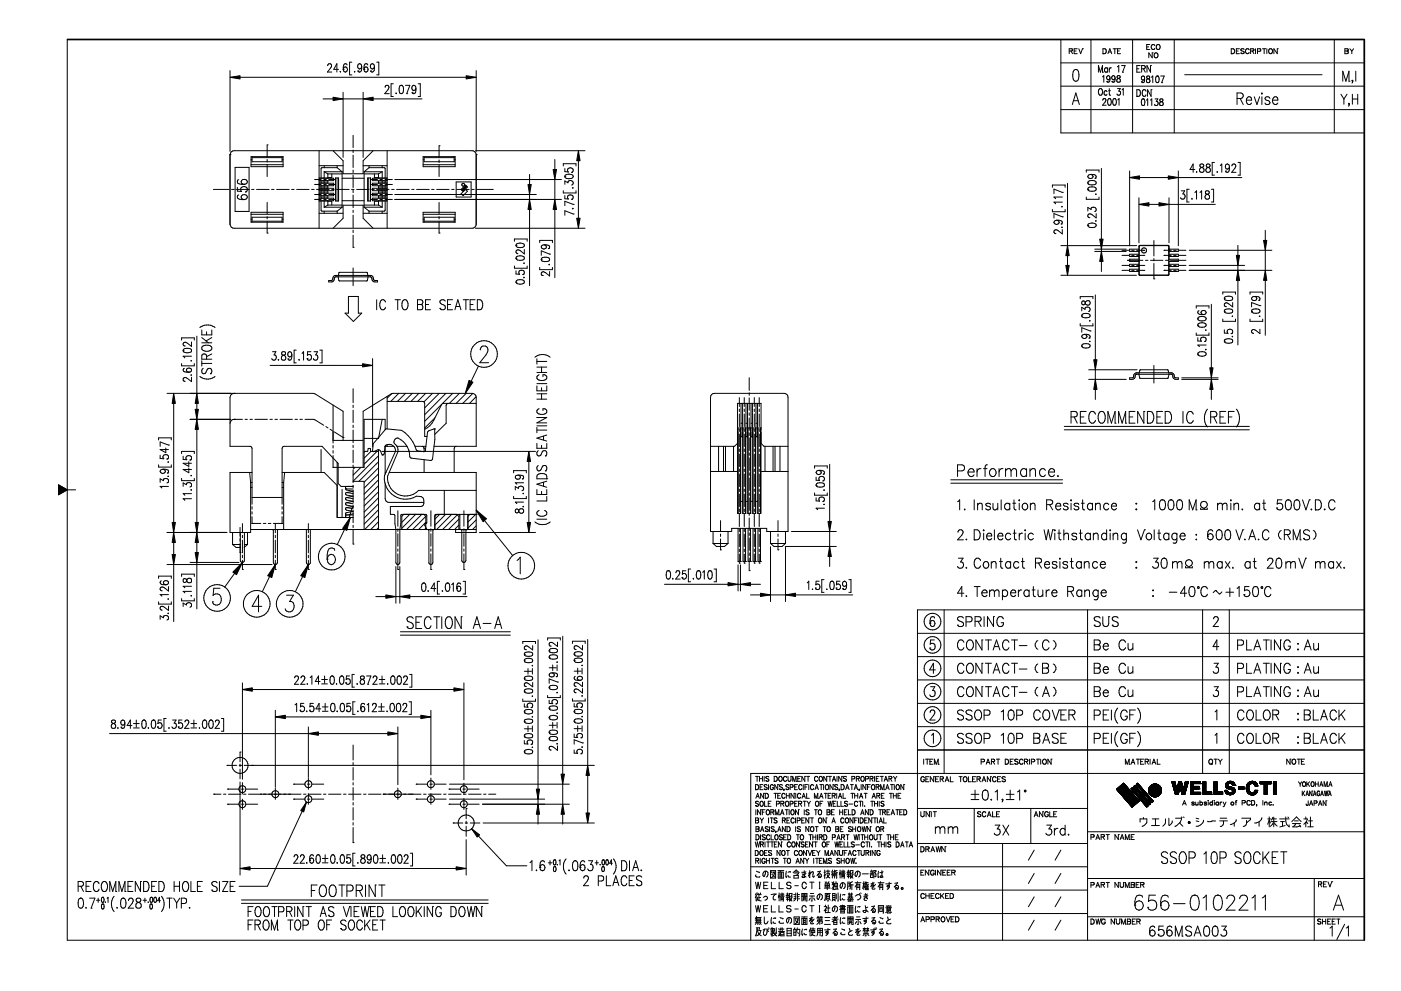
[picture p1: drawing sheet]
<svg xmlns="http://www.w3.org/2000/svg" width="420mm" height="297mm" viewBox="0 0 420 297" stroke-linecap="round" stroke-linejoin="round" font-family="sans-serif">
<g fill="none" stroke="#000" stroke-width=".3">
<path d="M20.2 11.9v269.9h389M98.3 19.7l.4-.6 .6 .1 .1 .4-.1 .5-1.1 1.5h1.3M104.1 19.5l-.1-.3-.5-.1a1.42 1.42 0 0 0-.6 1.7M105.5 18.6h-.7v3.8h.7M107.5 19.2l.3-.1a.79 .79 0 0 1 .7 .8 .79 .79 0 0 1-.7 .8l-.3-.2-.2-.6zM108.5 19.9a1.16 1.16 0 0 1-.8 1.7l-.4-.3M110.3 19.5l-.6-.4a1.36 1.36 0 0 0-.5 1.7M111.3 19.2l.3-.1a.79 .79 0 0 1 .7 .8 .79 .79 0 0 1-.7 .8l-.3-.2-.2-.6zM112.3 19.9a1.16 1.16 0 0 1-.8 1.7l-.4-.3M113 18.6h.6v3.8h-.6M318.2 11.9v27.9h91M318.2 18.8h91"/>
<path d="M320.7 15.3l.8-.1 .2-.3-.2-.2-.8-.1v1.5M321.2 15.3l.5 .8M322.1 15.3h.6M323.1 14.6h-1v1.5h1M323.5 14.6l.6 1.5 .5-1.5M324.6 14.6h.1M327.2 11.9v27.9M330.8 16.1h.1M330.8 14.6h.5a.81 .81 0 0 1 .5 .8 .81 .81 0 0 1-.5 .7h-.5zM332.3 16.1l.5-1.5 .6 1.5M332.5 15.6h.7M333.8 14.6h1"/>
<path d="M334.3 14.6v1.5M335.1 15.3h.6M336.1 14.6h-1v1.5h1M336.4 19.6h1l-.7 2M339.7 11.9v27.9M341.9 19.6h-1v2h1M343.9 14.1h.6M344.8 13.3h-.9v1.5h.9M345 19.6h.1M345 19.6v2l-1-2v2M345.5 15.8h.1M345.5 15.8v1.5l-1-1.5v1.5"/>
<path d="M346.4 13.7a.57 .57 0 0 0-.7-.4 .57 .57 0 0 0-.5 .6v.4a.57 .57 0 0 0 .5 .5 .57 .57 0 0 0 .7-.3M352.1 11.9v27.9M369.3 16.1h.1M369.3 14.6h.5a.78 .78 0 0 1 .5 .8 .78 .78 0 0 1-.5 .7h-.5zM370.8 15.3h.5M371.7 14.6h-.9v1.5h.9M372.1 15.9h.1M373.1 14.8l-.8-.1-.1 .4 .9 .4v.4l-.3 .2-.7-.2M374.6 15a.62 .62 0 0 0-.8-.3 .62 .62 0 0 0-.3 .8 .56 .56 0 0 0 .5 .6 .56 .56 0 0 0 .6-.4M375.1 15.3l.8-.1 .2-.3-.2-.2-.8-.1v1.5M375.6 15.3l.5 .8M376.5 14.6v1.5"/>
<path d="M377.1 15.4l1-.2v-.5l-1-.1v1.5M378.6 14.6h1M379.1 14.6v1.5M379.9 14.6v1.5M380.8 14.7a.68 .68 0 0 1 .8 .7 .68 .68 0 0 1-1 .5l-.1-.7zM383.1 14.6h.1M383.1 14.6v1.5l-1.1-1.5v1.5M400.2 11.9v27.9M403.3 14.6l1 .1v.3l-.3 .3 .3 .3v.4l-1 .1zM403.3 15.3h.7M404.8 14.6l.6 .7M405.4 15.3v.8"/>
<path d="M406 14.6l-.6 .7M69 21.2v24.2M72 23.2h67.8M96.9 29.6h3M101.5 20.8h-1.4l.9-1.7v2.5M102.1 21.4v.2l.1-.1M102.9 27.7v19.5M102.9 29.6h6M102.9 20.8h.1M106.4 21.4v.2l.1-.1M107.3 21.3h.1M108.9 27.7v19.5"/>
<path d="M109.2 20.8h.1M109.4 20.2a.71 .71 0 0 1 1 .6 .71 .71 0 0 1-1 .7 .97 .97 0 0 1 0-1.3zM111.1 21.3h.1M111.9 29.6h14.7M115.5 26.2l.4-.6h.4l.3 .4-.2 .9-1 1.2h1.3M118 25.1h-.7v3.8h.7M118.8 27.8v.3l.1-.2M120 25.7l.5-.1a1.67 1.67 0 0 1 0 2.5h-.3a1.92 1.92 0 0 1-.2-2.4zM120.2 25.6h.1M121.6 25.6h1.3l-.9 2.5M122 28.1h.1M123.6 27.7h.1"/>
<path d="M123.8 25.7h.6a.87 .87 0 0 1 0 1.3 .74 .74 0 0 1-.9-.3 .74 .74 0 0 1 .3-1zM124.7 26.4a1.16 1.16 0 0 1-.7 1.7l-.4-.4M125.4 25.1h.6v3.8h-.6M142.8 21.2v24.2M318.2 32.9h91M318.2 25.8h91M321.6 31.3l1-3.4 1.1 3.4M322 30.2h1.3M322.1 21l.7-.2a1.69 1.69 0 0 1 .8 2l-.4 1.4-.7 .1a1.69 1.69 0 0 1-.8-1.9zM322.5 20.8h.1M329.4 21.6v-2l.6 2 .6-2v2M329.7 26.6h.2a1.02 1.02 0 0 1 .8 .9 1.02 1.02 0 0 1-.8 1 1.33 1.33 0 0 1-.2-1.9z"/>
<path d="M330.6 21.6h.1M330.6 23l.4-.3v1.9M330.7 30l.3-.4h.4l.3 .3-1.1 1.6h1.1M332 24.4h.1M332 27.5a.57 .57 0 0 0-.8-.1 .57 .57 0 0 0 0 .8l.3 .3 .5-.3M332.2 20.6a.6 .6 0 0 0-1 .3 .6 .6 0 0 0 .6 .7l.4-.2M332.2 20.3v1.3M332.4 29.6h.2a1.09 1.09 0 0 1 .7 1 1.09 1.09 0 0 1-.7 .9l-.3-.3-.1-.5zM332.5 27.2h.5M332.6 29.6h.1M332.7 20.3v1.3M332.7 26.6v1.6l.4 .3"/>
<path d="M332.9 23.3a.91 .91 0 0 1-.6 1.3l-.3-.2M333.3 20.3l-.4 .1-.2 .5M333.5 24.4h.1M333.9 29.6h.3a1.09 1.09 0 0 1 .6 1 1.09 1.09 0 0 1-.6 .9l-.4-.3-.1-.5zM334.2 29.6h.1M334.4 23.3a.91 .91 0 0 1-.6 1.3l-.3-.2M335.1 22.8v.5a.78 .78 0 0 1 .8 .4 .78 .78 0 0 1 0 .9 .64 .64 0 0 1-1-.5 .64 .64 0 0 1 .8-.7l.2-.4a.53 .53 0 0 0-.8-.2zM335.1 20l.4-.4v2M335.1 26.6h.9l-.5 .7a.59 .59 0 0 1 .5 .9 .59 .59 0 0 1-1 0M335.2 29.9l.4-.3v1.9M336.5 26.9l.4-.3v1.9M336.7 21.6h.1"/>
<path d="M340.9 28.9h.1M340.9 26.9a1.06 1.06 0 0 1 1.1 .6 1.06 1.06 0 0 1-.3 1.3l-.8 .1zM340.9 20.6h.7M342.4 24.5h.1M342.4 20.6l.9-.1 .2-.3-.2-.5-.9-.1v2M342.5 22.9l.3-.1a.62 .62 0 0 1 .5 .6 .62 .62 0 0 1-.5 .6l-.5-.6zM342.5 29.7h.6l.2 .3v1.2l-.4 .4-.4-.1-.1-.3zM342.8 29.6h.1M342.9 20.6l.6 1M343.3 23.4a.93 .93 0 0 1-.6 1.4l-.3-.3M343.7 27.4a.59 .59 0 0 0-.7-.5 .59 .59 0 0 0-.5 .8v.4a.59 .59 0 0 0 .5 .8 .59 .59 0 0 0 .7-.5M343.8 30l.4-.4v2"/>
<path d="M344 22.9v.5a.74 .74 0 0 1 .8 .5 .74 .74 0 0 1-.3 .9 .63 .63 0 0 1-.7-.7 .63 .63 0 0 1 .8-.6l.1-.6zM345 30l.4-.4v2M345.2 26.9h.1M345.2 26.9v2l-1.1-2v2M345.3 23.2l.4-.4v2M346.4 29.6h.8l-.4 .8a.59 .59 0 0 1 .5 .9 .59 .59 0 0 1-1-.1M346.8 22.9h.6l.1 .3v1.2l-.3 .4-.4-.1-.2-.3zM347 22.8h.1M347.9 29.7v.6a.72 .72 0 0 1 .8 .4 .72 .72 0 0 1-.2 .9 .63 .63 0 0 1-.8-.6 .63 .63 0 0 1 .9-.6l.2-.3-.1-.4zM348.1 22.8h1l-.7 2M348.4 24.8h.1M355.3 22.4h41.2"/>
<path d="M371 29.5h1.2a.84 .84 0 0 0 .7-.8 .84 .84 0 0 0-.7-.8h-1.2v3.4M371.9 29.5l1 1.8M373.8 30a1.03 1.03 0 0 0 1 1.3l.5-.4M374.2 29.2l.2-.2a.8 .8 0 0 1 .9 1h-1.5zM376.2 29l.8 2.3 .8-2.3M378.4 27.9v.3zM378.4 29v2.3M380.9 29.5a.78 .78 0 0 0-.8-.5 .78 .78 0 0 0-.7 .5 1.43 1.43 0 0 0 1.3 .9l.2 .5a.81 .81 0 0 1-.8 .5 .81 .81 0 0 1-.7-.5M381.6 30a1.08 1.08 0 0 0 1.1 1.3l.5-.4M382 29.2l.3-.2a.8 .8 0 0 1 .9 1h-1.6zM402.1 28.2l.9 1.5M402.7 24.3v-3l.9 3 1-3v3"/>
<path d="M403 29.7v1.5M404 28.2l-1 1.5M404.6 24.3h.1M404.6 31v.2zM404.6 31.1l-.2 .7M405.6 24.1v.2zM405.6 28.2v3M405.6 29.7h1.6M405.7 24.2l-.3 .7M406.6 21.3v3M407.2 28.2v3M64 56.8h4.7"/>
<path d="M69 46.4h.1M69 46.4v20.8a1.23 1.23 0 0 0 1.2 1.2h71.4a1.23 1.23 0 0 0 1.2-1.2v-20.8M69 46.4a1.23 1.23 0 0 1 1.2-1.2h71.4a1.23 1.23 0 0 1 1.2 1.2M69.4 56.8h.8M70.5 50.2h4.2v13.2h-4.2zM70.9 56.8h3.8M71.2 56.1v1.2l1.3 .1a.92 .92 0 0 1 0-1.2 .92 .92 0 0 1 1.3 0 .92 .92 0 0 1 .1 1.2l-.3 .1M71.6 58.4a.64 .64 0 0 0-.3 1l.4 .3 1.5 .1M71.6 53.9l-.3 .1-.1 .5a1.58 1.58 0 0 0 2 .8M72.5 54.1a.85 .85 0 0 1 1.2-.3 .85 .85 0 0 1 .1 1.3l-.6 .2a.77 .77 0 0 1-.9-.9zM72.5 58.7a.85 .85 0 0 1 1.2-.3 .85 .85 0 0 1 .1 1.3l-.6 .1a.76 .76 0 0 1-.7-1.1zM73.2 59.8h.1"/>
<path d="M73.2 55.3h.1M73.6 57.5h.1M75.3 47h9.6v3h-9.6zM75.3 49.4h9.6M75.3 47.9h.3M75.5 56.8h.7M75.6 47v1.5h9v-1.5M75.6 47.3h9M76.9 56.8h3.8M80.1 43.4h.1M80.1 43.4v3.7M80.1 47.8v.8"/>
<path d="M80.1 49.3v3.6M81.4 56.8h.8M83 56.8h3.7M84.6 47.9h.3M87.4 56.8h.8M89 56.8h3.7M93.5 56.8h.7M94.4 59.8h.1M94.4 58.3h.1M94.4 55.3h.1M94.4 53.8h.1M94.4 58.3h1.9"/>
<path d="M94.4 59.8h1.9M94.4 55.3h1.9M94.4 53.8h1.9M94.9 56.8h3.8M95.7 45.2v23.2M95.7 53.4h4.4v.8h-4.4M95.7 59.4h4.4v.8h-4.4M95.7 57.9h4.4v.8h-4.4M95.7 57.8h2.6M95.7 57.2h2.6M95.7 56.4h2.6M95.7 55.8h2.6"/>
<path d="M95.7 54.8h2.6M95.7 54.2h2.6M95.7 54.9h4.4v.8h-4.4M95.7 56.4h4.4v.8h-4.4M95.7 53.3h2.6M95.7 49.7h7.2M96.3 54.2v.6M96.3 55.8v.6M96.3 57.2v.6M96.3 58.7v.7M97.1 58.3h.8M97.1 59.8h.8"/>
<path d="M97.1 55.3h.8M97.1 53.8h.8M97.2 49.7v.6M97.2 51.5v1.8M97.2 54.2v.6M97.2 55.8v.6M97.2 57.2v.6M97.2 58.7v.7M97.2 51.5h5.4M97.2 51.5l1.1 .6M98.3 52.1h4.3M98.3 52.1v1.3"/>
<path d="M98.3 54.2v.7M98.3 55.7v.7M98.3 57.2v.7M98.3 58.7v.7M98.6 58.3h1.9M98.6 59.8h1.9M98.6 55.3h1.9M98.6 53.8h1.9M99.5 56.8h.7M99.5 52.1v1.1h-1.2M99.9 45.2l3 3v3.9h6v-3.9l3-3M100.6 53.3h.9v6.9h-.9z"/>
<path d="M100.7 53.3v6.9M100.9 56.8h3.8M101.1 49.7v.6M101.1 50.3h-4.7l-.1 3M101.1 50.3l1.5 1.2M101.4 53.3v6.9M102.6 51.5v10.6M102.6 53.4h6.6M105.4 56.8h.8M105.9 40.6v3.6M105.9 45v.7M105.9 46.5v3.7"/>
<path d="M105.9 51v.7M105.9 52.5v3.7M105.9 57v.7M105.9 58.5v3.7M107 56.8h3.7M108.9 49.7h7.2M109.2 51.5v10.6M109.2 52.1h4.3M109.2 51.5h5.4M110.3 53.3h.8v6.9h-.8zM110.4 53.3v6.9M110.7 49.7v.6"/>
<path d="M110.7 50.3h4.7l.1 3M110.7 50.3l-1.5 1.2M111.1 53.3v6.9M111.3 58.3h1.9M111.3 59.8h1.9M111.3 55.3h1.9M111.3 53.8h1.9M111.4 56.8h.8M112.3 52.1v1.1h1.2M113 56.8h3.7M113.5 52.1v1.3M113.5 54.2v.7"/>
<path d="M113.5 55.7v.7M113.5 57.2v.7M113.5 58.7v.7M113.5 57.8h2.6M113.5 57.2h2.6M113.5 56.4h2.6M113.5 55.8h2.6M113.5 54.8h2.6M113.5 54.2h2.6M113.5 53.3h2.6M113.9 58.3h.8M113.9 59.8h.8"/>
<path d="M113.9 55.3h.8M113.9 53.8h.8M114.6 49.7v.6M114.6 51.5v1.8M114.6 54.2v.6M114.6 55.8v.6M114.6 57.2v.6M114.6 58.7v.7M114.6 51.5l-1.1 .6M115.5 58.3h1.9M115.5 59.8h1.9M115.5 55.3h1.9"/>
<path d="M115.5 53.8h1.9M115.5 54.2v.6M115.5 55.8v.6M115.5 57.2v.6M115.5 58.7v.7M116.1 53.4h-4.4v.8h4.4M116.1 54.9h-4.4v.8h4.4M116.1 56.4h-4.4v.8h4.4M116.1 57.9h-4.4v.8h4.4M116.1 59.4h-4.4v.8h4.4M116.1 45.2v23.2M117.4 55.3h.1"/>
<path d="M117.4 58.3h.1M117.4 59.8h.1M117.4 53.8h.1M117.5 56.8h.7M118.4 58.3h42.4M118.4 59.8h50M118.4 53.8h50M118.9 56.8h3.8M123.5 56.8h.7M124.9 56.8h3.8M126.9 47h9.6v3h-9.6zM126.9 49.4h9.6"/>
<path d="M126.9 47.9h.3M127.2 47v1.5h9v-1.5M127.2 47.3h9M129.4 56.8h.8M131 56.8h3.7M131.7 43.7h.1M131.7 43.7v3.5M131.7 47.9v.8M131.7 49.5v3.4M135.4 56.8h.8M136.2 47.9h.3M136.8 54.5h4.5v4.6h-4.5z"/>
<path d="M137 56.8h3.7M138.3 56.8l1.3-1.3 .6 .6-1.3 1.3zM139.6 56.8l.6 .5-1.3 1.3-.6-.5zM139.8 55.6l-1.3 1.3 1.3-1.2M140 55.8l-1.3 1.4M140 55.9l-1.3 1.3M141.5 56.8h.7M142.6 45.2h32.9M142.8 46.4h.1M142.9 56.8h4.7M147.6 56.8h.1M158.8 52.3v3"/>
<path d="M158.8 58.3v1.5M166.4 47.8v3M166.4 53.8v6M168.9 57.2v.6h3.8v-.6M168.9 49.7v-.6h3.8v.6M169.4 53h.1M169.4 50.5v.9l1.1 .2a.78 .78 0 0 1 0-1.1 .78 .78 0 0 1 1.1 0 .78 .78 0 0 1 0 1.1l-.2 .1M169.4 55.3v-1.1l.9 .6a.74 .74 0 0 1 1.2-.6 .74 .74 0 0 1-.1 1.3M169.4 58.6v1l1.1 .1a.76 .76 0 0 1 0-1.1 .76 .76 0 0 1 1.1 0 .76 .76 0 0 1 0 1.1h-.2M169.5 52.5l1-.3a1.13 1.13 0 0 1 1.4 .8 1.59 1.59 0 0 1-2.5 0zM171.4 59.7h.1M171.4 51.7h.1"/>
<path d="M171.8 56.2l.1 .1h-.3M173.5 48.2v17.2M315.6 56.1v-.6h3.8v.6M318.6 57.7h.1M318.6 59.1h-2.5l.4 .5M318.6 57.7l-2.5-1v1.3M320.1 55v18.6M325.8 59.1v.6h3.8v-.6M325.8 51.6v-.6h3.8v.6M326.2 56.8h.1M326.2 54.9h.1M326.4 54.4l.9-.3a1.05 1.05 0 0 1 1.4 .8 1.67 1.67 0 0 1-2.5 0z"/>
<path d="M326.4 52.6a.83 .83 0 0 1 1.4 .3 .74 .74 0 0 1-.9 .6 .74 .74 0 0 1-.5-.9zM326.4 56.3l.9-.3a1.05 1.05 0 0 1 1.4 .8 1.67 1.67 0 0 1-2.5 0zM327.1 52.3a1.16 1.16 0 0 1 1.6 .8l-.3 .3M328.4 53.4h.1M328.6 58.1l.1 .1h-.2M330.3 50.5v21.2M338.8 51.2v22.5M341.6 59.3v13.5M341.7 53.2h8.7M350.6 59.3v13.5M353.4 53.2h19M353.4 51.2v22.5"/>
<path d="M354.3 57.2h1l-.6 .9a.75 .75 0 0 1 .6 1.2 .75 .75 0 0 1-1.2-.1M356.6 56.7h-.6v3.8h.6M357.5 59.4v.3l.1-.1M358.3 57.7l.5-.5v2.5M358.3 50.8h-1.4l.9-1.6v2.5M358.9 51.4v.3l.1-.2M359.9 57.7l.5-.5v2.5M359.9 49.3v.4l.2 .4a.79 .79 0 0 1 1 .7 .79 .79 0 0 1-.9 .9 .82 .82 0 0 1-.4-1 .82 .82 0 0 1 .9-.6l.3-.6a.68 .68 0 0 0-1.1-.2zM361.6 57.3v.7a.9 .9 0 0 1 1 .6 .9 .9 0 0 1-.3 1.1 .81 .81 0 0 1-1-.8 .81 .81 0 0 1 1.1-.8l.1-.1a.5 .5 0 0 0-.2-.8zM361.8 49.3v.4l.2 .4a.79 .79 0 0 1 1 .7 .79 .79 0 0 1-.9 .9 .82 .82 0 0 1-.4-1 .82 .82 0 0 1 .9-.6l.3-.6a.68 .68 0 0 0-1.1-.2zM363.3 56.7h.7v3.8h-.7M364.2 48.7h-.7v3.8h.7"/>
<path d="M365.1 51.4v.3l.1-.2M366 49.6l.4-.4v2.5M367.6 51.3h.1M367.7 49.3h.7a.8 .8 0 0 1 .3 .8 .8 .8 0 0 1-.6 .6l-.5-.4-.1-.4zM368.7 50a1.19 1.19 0 0 1-.8 1.7l-.3-.4M369.5 49.7l.3-.5h.4l.4 .4-.3 .9-.9 1.2h1.3M371.3 48.7h.6v3.8h-.6M75.3 63.6h9.6v3h-9.6zM75.3 64.2h9.6M75.3 65.7h.3M75.6 66.6v-1.5h9v1.5M75.6 66.3h9"/>
<path d="M80.1 69.9h.1M80.1 60.7v3.4M80.1 64.9v.7M80.1 66.4v3.5M84.6 65.7h.3M95.7 60.2h2.6M95.7 63.9h7.2M96.3 60.2l.1 3 4.7 .1M97.2 60.2v1.9M97.2 63.3v.6M97.2 62.1h5.4M98.3 60.2v1.3"/>
<path d="M98.3 61.5h4.3M98.3 60.3h1.2v1.2M98.3 61.5l-1.1 .6M99.9 68.4l3-3v-3.9h6v3.9l3 3M101.1 63.3v.6M102.6 60.2h6.6M102.6 62.1l-1.5 1.2M105.9 74.1h.1M105.9 63v.7M105.9 64.5v3.7M105.9 69v.7M105.9 70.5v3.6"/>
<path d="M108.9 63.9h7.2M109.2 61.5h4.3M109.2 62.1h5.4M109.2 62.1l1.5 1.2M110.7 63.3v.6M113.5 60.2v1.3M113.5 60.2h2.6M113.5 60.3h-1.2v1.2M113.5 61.5l1.1 .6M114.6 60.2v1.9M114.6 63.3v.6M115.5 60.2l-.1 3-4.7 .1"/>
<path d="M126.9 63.6h9.6v3h-9.6zM126.9 64.2h9.6M126.9 65.7h.3M127.2 66.6v-1.5h9v1.5M127.2 66.3h9M131.7 69.9h.1M131.7 60.7v3.4M131.7 64.9v.7M131.7 66.4v3.5M136.2 65.7h.3M142.6 68.4h32.9M154.3 72.3v-.7h3.8v.7"/>
<path d="M154.3 79.7v.7h3.8v-.7M154.7 77.4h.1M154.7 73.6h.1M154.9 73.2l1-.3a1.11 1.11 0 0 1 1.3 .7 1.59 1.59 0 0 1-2.5 0zM154.9 77l1-.3a1.11 1.11 0 0 1 1.3 .7 1.59 1.59 0 0 1-2.5 0zM157.1 78.8l.1 .1h-.2M157.2 74.8v1.3l-1.1-1a.68 .68 0 0 0-1-.2 .68 .68 0 0 0-.2 .9l.4 .2M158.8 62.8v22.8M161.9 72.7v-.6h3.8v.6M162.3 77.9h.1M162.5 77.4l.9-.3a1.06 1.06 0 0 1 1.4 .8 1.67 1.67 0 0 1-2.5 0zM163.2 73.4a1.23 1.23 0 0 1 1.6 .7l-.4 .4"/>
<path d="M164.4 74.5h.1M164.7 79.2l.1 .1h-.2M164.8 76.2h.1M164.8 76.2l-2.5-1v1.3M166.4 62.8v20.4M171.8 62.4v.2l-.2-.1M171.9 64.1h.1M171.9 61.3h.1M171.9 61.3l-2.5-1v1.3M171.9 64.1l-2.5-.9v1.3M315.6 62.8v.7h3.8v-.7M316.9 66a1.23 1.23 0 0 1 1.7 .8l-.4 .3"/>
<path d="M318.2 73.6h22.7M318.2 67.1h.1M318.5 68l.1 .1h-.2M318.5 61.9h.1h-.2M318.6 65h.1M318.6 60.6h-2.5l.4 .5M318.6 68.8v1.3l-1.5-1.1-.6-.1-.3 .2-.1 .5 .6 .4M318.6 65l-2.5-1v1.4M320.1 76.6v3M326.2 67.6h.1M326.2 63.3v-1.1l1 .6a.73 .73 0 0 1 1.1-.7 .73 .73 0 0 1 0 1.3M326.4 67.1l.9-.2a1.13 1.13 0 0 1 1.4 .7 1.59 1.59 0 0 1-2.5 0z"/>
<path d="M328.3 74.7h9.5M328.3 75.4h9.5M328.6 66.1l.1 .1h-.2M328.7 64v1.3l-1.5-1.1-.5-.1-.5 .4v.4l.6 .3M330.3 74.7v.7M330.3 78.4v3M336.5 75h2.1M336.5 79.6h2.1M336.5 76.5h2.1M338.1 78h.1M338.1 78h4.7M339.4 75h.7"/>
<path d="M339.4 79.6h.7M339.4 76.5h.7M340.9 75l2.2 .1M340.9 79.6h2.1M340.9 76.5h2.1M341.6 74.7h-2.8v.7h2.8M341.6 76.2h-2.8v.7h2.8M341.6 77.7h-2.8v.7h2.8M341.6 79.2h-2.8v.7h2.8M341.7 73.6h8.8v8.9h-8.8zM341.7 73.7h8.7v8.7h-8.7zM343 79.6h.1"/>
<path d="M343 75h.1M343 76.5h.1M343.1 75v.1M343.5 78h.8M344.6 61.3h3M345 78h3.8M346.1 72.1v4.6M346.1 77.5v.7M346.1 79v4.6M349.1 79.6h.1M349.1 76.5h.1M349.1 75h.1"/>
<path d="M349.1 75h2.2M349.1 79.6h2.2M349.1 76.5h2.2M349.5 78h.8M350.6 74.7h2.8v.7h-2.8M350.6 77.7h2.8v.7h-2.8M350.6 76.2h2.8v.7h-2.8M350.6 79.2h2.8v.7h-2.8M350.6 61.3h13.9M351 78h4.7M352 75h.7M352 79.6h.7"/>
<path d="M352 76.5h.7M353.5 75h2.2M353.5 79.6h2.2M353.5 76.5h2.2M356.6 75h24.8M356.6 79.6h16.7M371.2 73.5v3M371.2 79.6v1.4M379.5 69.1v3M379.5 75v6M59.9 98.2a3.8 3.8 0 0 1 4.6 0M60.5 98.9v1.5h3v-1.5"/>
<path d="M62 99.4v1M100.7 82.6a1.09 1.09 0 0 0-.9 1.2l-.5 .3h-.7v.4h.7a1.09 1.09 0 0 0 1-1.3l.4-.2M100.7 82.6h10.4M100.7 83h10.4M100.8 82.6v.4M101.4 82.6l.2 1.4 .2 .2h8.2l.2-.2 .2-1.4M101.5 82.6l.1-.8 .3-.2h8l.3 .2 .1 .8M104.5 88.9h3v5h1l-2.5 2.5-2.5-2.5h1zM105.9 80.3v5.3M111 82.6v.4M111.1 82.6a1.09 1.09 0 0 1 .9 1.2l.5 .3h.7v.4h-.7a1.09 1.09 0 0 1-1-1.3l-.4-.2M113 89.8v3"/>
<path d="M115.6 90.6a.79 .79 0 0 0-1.2-.6 1.98 1.98 0 0 0 .2 2.8 .82 .82 0 0 0 1-.7M118.5 89.8h1.6M119.3 89.8v3M121 90l.2-.2a1.44 1.44 0 0 1 1 2.3 .81 .81 0 0 1-1.2 .6l-.5-1 .1-1.1zM125.2 89.8l1.4 .2 .2 .7-.5 .6a.82 .82 0 0 1 .5 .8 .82 .82 0 0 1-.5 .7h-1.1zM125.2 91.3h1.1M127.6 91.3h.9M129.1 89.8h-1.5v3h1.5M131.9 92.4h.1M133.5 90.3a.85 .85 0 0 0-.9-.5 .85 .85 0 0 0-.7 .8l.5 .6 .7 .2a.76 .76 0 0 1 .4 .8 .76 .76 0 0 1-.5 .6l-.8-.1-.3-.3M134.2 91.3h.9M135.7 89.8h-1.5v3h1.5"/>
<path d="M136.4 92.8l.9-3 .9 3M136.8 91.9h1.1M138.9 89.8h1.6M139.7 89.8v3M141 91.3h.9M142.5 89.8h-1.5v3h1.5M143.2 92.8h.1M143.2 89.8a1.62 1.62 0 0 1 1.6 1.1 1.62 1.62 0 0 1-.5 1.8l-1.1 .1zM154.7 84.6h.1M154.7 81.2v.9l1.2 .1a.76 .76 0 0 1 0-1 .76 .76 0 0 1 1.1 0 .76 .76 0 0 1 0 1l-.2 .1M154.9 84.1l1-.3a1.13 1.13 0 0 1 1.3 .6v.2a1.59 1.59 0 0 1-2.5 0zM156.8 82.3h.1"/>
<path d="M157.1 83.1v.2l-.1-.2M161.9 80.1v.7h3.8v-.7M164.8 81.4v1.3l-1.2-.9-.8-.3-.5 .3v.4l.6 .4M318.2 82.5h22.6M324 89.5v-.6h3.8v.6M324 97v.7h3.8v-.7M324.4 94.7h.1M324.4 93.2v-1.1l1 .6a.73 .73 0 0 1 1.1-.6 .73 .73 0 0 1 0 1.3M324.5 90.3a.66 .66 0 0 0 .3 1.1l.5-.1a.9 .9 0 0 1 .5-1.1 .9 .9 0 0 1 1.1 .4 .78 .78 0 0 1-.8 .9 .78 .78 0 0 1-.7-1l-.4-.3zM324.5 94.2l1-.3a1.05 1.05 0 0 1 1.4 .8 1.67 1.67 0 0 1-2.5 0zM326.8 96l.1 .1h-.2M326.9 99.2h.1"/>
<path d="M326.9 99.2l-2.5-1v1.4M328.5 88.4v19.4M336.5 81h2.1M339.4 81h.7M340.9 81h2.1M341.6 80.7h-2.8v.7h2.8M343 81h.1M346.1 83.6h.1M349.1 81h.1M349.1 81h2.2M350.6 80.7h2.8v.7h-2.8M352 81h.7"/>
<path d="M353.5 81h2.2M356.6 81h24.8M358.8 92.4v-.7h3.8v.7M358.8 99.8v.7h3.8v-.7M359.2 97.5h.1M359.2 95.6h.1M359.3 95.1l1-.3a1.13 1.13 0 0 1 1.4 .8 1.59 1.59 0 0 1-2.5 0zM359.3 97l1-.3a1.13 1.13 0 0 1 1.4 .8 1.59 1.59 0 0 1-2.5 0zM359.6 93.1l-.3 .1-.1 .5a1.36 1.36 0 0 0 1.7 .6M360.3 93.4a.73 .73 0 0 1 .9-.4 .73 .73 0 0 1 .4 1 .81 .81 0 0 1-1.4-.3zM360.9 94.3h.1M361.6 98.9h.1h-.2"/>
<path d="M363.3 91.2v19M366.7 88.2v-.6h3.8v.6M366.7 95.6v.7h3.8v-.7M367.2 93.4h.1M367.2 89.5h.1M367.2 98.9v.9l1.1 .1a.76 .76 0 0 1 .1-1 .76 .76 0 0 1 1 0 .76 .76 0 0 1 .1 1l-.3 .1M367.3 92.9l1-.3a1.17 1.17 0 0 1 1.4 .5v.3a1.44 1.44 0 0 1-2 .4l-.5-.4zM367.3 89.1l1-.3a1.17 1.17 0 0 1 1.4 .5v.2a1.44 1.44 0 0 1-2 .5l-.5-.5zM369.2 100h.1M369.6 94.7l-.1 .1M369.7 90.7v1.3l-1.8-1.2-.7 .4 .1 .5 .5 .2M371.2 84v19.4"/>
<path d="M374.9 88.2v-.6h3.8v.6M374.9 95.6v.7h3.8v-.7M375.3 93.4h.1M375.5 89.2a.83 .83 0 0 1 1.4 .3 .74 .74 0 0 1-.9 .6 .74 .74 0 0 1-.5-.9zM375.5 92.9l.9-.3a1.17 1.17 0 0 1 1.4 .5v.3a1.44 1.44 0 0 1-1.9 .4l-.6-.4zM376.2 88.9a1.16 1.16 0 0 1 1.6 .7l-.3 .4M377.5 90h.1M377.8 94.7l-.2 .1M377.8 91.6h.1M377.8 91.6l-2.5-.9v1.3M377.8 98.7v1.3l-1.7-1.2-.8 .4 .2 .5 .4 .2M379.5 84v16.5"/>
<path d="M50.1 117.9h43.9l8.9 5.4v8.7M54.5 101.9v-.6h3.8v.6M54.5 109v.7h3.8v-.7M54.9 105.2h.1M55.1 104.7l.9-.3a1.13 1.13 0 0 1 1.4 .6v.2a1.44 1.44 0 0 1-2 .4l-.5-.4zM55.3 110.4l-.2 .1-.2 .5a1.37 1.37 0 0 0 1.7 .6M56 110.6a.74 .74 0 0 1 1-.3 .74 .74 0 0 1 .3 1 .83 .83 0 0 1-1.4-.3zM56.6 111.6h.1M57.3 108l-.1 .1M57.3 112.3l-.1 .1M57.4 102.5v1.4l-1.8-1.3-.7 .4 .2 .6 .4 .1M57.4 113.1v1.3l-1.8-1.2-.7 .3 .2 .6 .4 .2"/>
<path d="M57.4 106.8h-2.5l.5 .5M59 100.8v17.1M59.9 112.8a3.6 3.6 0 0 0 4.6 0M60.5 108.1v1.6M60.5 108.9h3M60.5 102.8h3M60.5 101.2l2 1.6M60.6 103.9a2.07 2.07 0 0 1 2.9 .2 1.44 1.44 0 0 1-2.3 1.1 .81 .81 0 0 1-.6-1.3zM60.9 110.4a.85 .85 0 0 0-.4 .9 .85 .85 0 0 0 .7 .7l.5-.2 .5-1.1 .4-.3a.85 .85 0 0 1 .9 .6 .85 .85 0 0 1-.4 1M62 107.7v-1.1a.74 .74 0 0 0-.8-.5 .74 .74 0 0 0-.7 .5v1.1h3M63.1 112h.1M63.5 106.1l-1.5 .8"/>
<path d="M63.5 101.2l-1.7 1M70.2 117.9h.1M70.2 117.9a1.23 1.23 0 0 0-1.2 1.2v14.7h6l.3 .1 .3 .5v16.7M81 109.5h27.7M81.7 105.4h1l-.5 1a.73 .73 0 0 1 .6 1.1 .73 .73 0 0 1-1.3-.1M83.5 107.7v.3l.1-.2M84.6 105.5v.8a1.01 1.01 0 0 1 1 .4 1.01 1.01 0 0 1-.1 1.1 .79 .79 0 0 1-1.2-.5 .79 .79 0 0 1 1-.9l.2-.1a.55 .55 0 0 0-.3-.9zM86.4 107.6h.1M86.6 105.5l.2-.1a.79 .79 0 0 1 .7 .8 .79 .79 0 0 1-.7 .8l-.4-.4-.1-.3zM87.5 106.3a1.23 1.23 0 0 1-.7 1.7l-.4-.4M88.8 105h-.6v3.8h.6M89.7 107.7l-.1 .1h.2"/>
<path d="M90.6 105.9l.4-.5v2.6M92.1 107.4h.1M93.2 105.4h-.9l-.1 1.1a.76 .76 0 0 1 1 .1 .76 .76 0 0 1 0 1 .76 .76 0 0 1-1 .1l-.1-.3M94.2 105.4h1l-.5 1a.73 .73 0 0 1 .6 1.1 .73 .73 0 0 1-1.3-.1M95.9 105h.7v3.8h-.7M105.9 116.5v4.2M111.7 107.5v26.5M116.1 118.8v9.8M117.5 118l-1.4 1.3M119.6 117.9l-2.4 2.4M121.6 117.9l-2.4 2.4M123.6 117.9l-2.4 2.4"/>
<path d="M125.6 117.9l-2.3 2.4M127.7 117.9l-2.5 2.4M129.7 117.9l-2.6 2.5M131.7 117.9l-4.3 4.4M133.7 117.9l-6.3 6.4M135.7 117.9l-3 3.1M137.8 117.9l-3 3M139.8 117.9l-3 3M141.8 117.9l-3 3M142.8 118.9l-2 2M143.5 109.7l-3.9 8.2M144 104.9l.4-1 1.2-.2a1.56 1.56 0 0 1 .2 2.6l-1.9 2.4h2.6"/>
<path d="M160.4 107.1a3.6 3.6 0 0 1 4.6 0M161 107.5v1.6M161 115.7v1.4h3v-1.4M161 119.6h3M161 118h3M161 115h3M161 111.6h3M161 110h3M161 108.3h3M161.7 112.3a.9 .9 0 0 0-.7 1.1 .9 .9 0 0 0 1.2 .7h.6a.91 .91 0 0 0 1.2-.9 .91 .91 0 0 0-1.2-.9v.6M162.4 110v1.6M162.4 116.2v.9"/>
<path d="M162.4 118v1.6M213.4 118.2l.9-.3h20.8a1.16 1.16 0 0 1 1.2 1.2v40.2h-6.4v-.9h-10.5v.9h-6.3v-40.2zM221.7 119.2v2.6M223.2 119.2v2.6M224.7 113.2v3.8M224.7 117.7v.8M224.7 119.3v3.7M226.2 119.2v2.6M227.7 119.2v2.6M324.4 103.8h.1M324.5 103.3l1-.3a1.06 1.06 0 0 1 1.4 .8 1.67 1.67 0 0 1-2.5 0zM325.3 100.2a1.23 1.23 0 0 1 1.6 .8l-.3 .4"/>
<path d="M326.5 110.8h14.5M326.5 113.7h11.3M326.6 101.4h.1M326.8 102.2l.1 .1h-.2M328.5 110.8v2.9M328.5 116.7v3M338.8 113.2h.9l.3-.5a1.03 1.03 0 0 1 .9-1h10.4a1.16 1.16 0 0 1 .9 1.3l1.2 .2v.5a1.38 1.38 0 0 1-1.6-.5l-.2-.8-.3-.2h-10.4l-.4 .2-.1 .4a.87 .87 0 0 1-.9 .9h-.7zM341 111.7v.5M341.6 111.7l.2 1.5 .2 .2h8.1l.2-.2 .3-1.5M341.7 111.7l.3-.9h8.1l.4 .9M346.1 109.5v5.3M351.2 111.7v.5"/>
<path d="M354.4 113.2h10.9M354.4 113.7h10.9M359.2 106.2h.1M359.2 101.2v1l1.1 .1a.77 .77 0 0 1 .1-1 .77 .77 0 0 1 1 0 .77 .77 0 0 1 .1 1l-.2 .1M359.3 105.7l1-.3a1.05 1.05 0 0 1 1.4 .8 1.59 1.59 0 0 1-2.5 0zM361.3 102.4h.1M361.6 104.7v.2l-.1-.2M361.7 103.4h-2.5l.5 .5M363.3 113.2v.5M363.3 116.7v3M367.2 102.3h.1M367.3 101.8l1-.3a1.11 1.11 0 0 1 1.4 .8 1.39 1.39 0 0 1-2 .5l-.5-.5z"/>
<path d="M369.6 100.8l-.1 .1M47.6 131.9v-.7h3.8v.7M47.6 139.3v.7h3.8v-.7M48 136.4v1l1.1 .1a.76 .76 0 0 1 .1-1 .76 .76 0 0 1 1 0 .76 .76 0 0 1 .1 1l-.2 .1M49.7 134.3v1.4l-1.7-.9h2.5M50.1 137.6h.1M50.4 138.4l-.1 .1M50.5 133.4h.1M50.5 133.4l-2.5-.9v1.3M52.1 120.9v35.7M54.5 136v-.7h3.8v.7M54.9 136.7v1l1.1 .1a.76 .76 0 0 1 .1-1 .76 .76 0 0 1 1 0 .76 .76 0 0 1 .1 1l-.2 .1"/>
<path d="M56.6 138.4v1.4l-1.7-.9h2.5M57 137.9h.1M57 125.7h12.2M59 120.9v1.8M59 128.7v27.9M70.2 125.7h.1M70.2 125.7h2.5M70.2 125.7a1.23 1.23 0 0 0-1.2 1.2M73.5 125.7h.7M75 125.7h.7M76.4 125.7h3.8M81 125.7h.7"/>
<path d="M82.4 125.7h.8M84 125.7h3.7M88.5 125.7h.7M89.9 125.7h.8M91.5 125.7l2.9 .1 2.7 1.7M96.3 134.7v6.9M97.7 127.9l.7 .4M99 128.7l.6 .4M99.9 121.4v11.4M99.9 133.5v.8M99.9 135.1v.7M99.9 136.5v3.6"/>
<path d="M99.9 132h9M100.3 129.5l2.6 1.6M101.1 138.6v16.5h4.8M102.9 131.1h.1M105.9 121.4v.8M105.9 122.9v3.8M105.9 127.4v.8M105.9 128.9v3.8M105.9 133.4v.8M105.9 134.9v3.8M105.9 139.4v.8M109.2 135.3h1.1l.1-.9h.7v.9h2.4"/>
<path d="M109.5 135.3l-.3 .3M111.2 135.3l-2 2M113.1 135.3l-3.9 3.8M113.3 131.4v.1M113.5 136.6l-7.6 7.7h3.3v14.4M113.5 138.4l-5.9 5.9M113.5 134.8v23.9M114.5 135.3h46.1M114.6 136.4h.1M114.6 136.4l.6-.3 .3-2.2a1.76 1.76 0 0 1 2.1-.5 1.76 1.76 0 0 1 1 1.9l-3.3 7.3a6.3 6.3 0 0 0 2.9 6 6.3 6.3 0 0 0 6.7 .1 1.84 1.84 0 0 1 2.1 .8l.1 1.4a.94 .94 0 0 1-.9 .9h-9.1v2.4h1l.3 .3v2.4l.3 1.8v9.9a.59 .59 0 0 0 .6 .6 .59 .59 0 0 0 .6-.6v-9.9l.4-4.4h7.6l.1 2.3-.6 .4v.5l.7 1.2M114.6 125.7l-1.1 5.7h-4.3M115.5 133.8h2.6"/>
<path d="M115.5 128.8v-3.1h-6.3v14.4h-9.3M115.5 133.7v8.5M116.1 120.3l11 .1 .3 .5v9.9h.7M116.1 133.3v.5M119.1 133.8h3M122.5 135h.1M124.5 133.8h3.2M126.6 133.8l.3 .1 .3 .5M127.2 134.3v1.1M127.2 137.8v3.8M130.2 133.8h12.6v-14.7a1.23 1.23 0 0 0-1.2-1.2h-23.8l-8.9 5.4v16.8M130.4 128.6h.1"/>
<path d="M130.4 128.6v3.1l-.8 6.1-.5 .2-5.7-.7-.4-.3a6.3 6.3 0 0 0-3.7-5.7 1.1 1.1 0 0 0-1.1 .8 1.1 1.1 0 0 0 .5 1.2 2.31 2.31 0 0 1 .7 2.1l-3.1 7.3a5.4 5.4 0 0 0 3.1 5.5 5.4 5.4 0 0 0 6.1-1.2h17.3M130.4 128.6l-1.8 .5-.4 .5-.7 5.6-.4 .2-1.9-.3-.4-.3a10.2 10.2 0 0 0-4.3-5.8l-4.7-.5-3.8 4.5-.3 2.2 .4 .2 1.5-.6 .5 .3 .5 1.3M130.5 125.2l-3.1 3.1M132.4 121.2l-2.3 4.8a5.7 5.7 0 0 1-2.7 2.7M132.4 121.2l-5 5.1M132.7 121l-.3 .2M134.4 120.9l-.6 .6v5.4l-3.4 3.3M136.8 133.8l-.3 .1-.3 .5v7.2M142.8 120.9l-10.1 .1M158.6 138.3v18.3M161 125.1h.1M161 128.1v1.6"/>
<path d="M161 132.9v1.5h3v-1.5M161 128.9h3M161 127.6h3M161 125.1h3l-3 1.7h3M161.4 135.1a.83 .83 0 0 0-.4 .9 .83 .83 0 0 0 .7 .7l.5-.3 .6-1.2 .8-.1a.9 .9 0 0 1 0 1.6M161.4 139.5a.86 .86 0 0 0-.4 .9 .86 .86 0 0 0 .7 .7l.5-.2 .5-1.2 .9-.2a.93 .93 0 0 1 0 1.6M161.7 122.5a.79 .79 0 0 0-.6 1.2 1.98 1.98 0 0 0 2.9-.2 .87 .87 0 0 0-1.2-1v.6M162.4 133.5v.9M163 130.7v1.2M163.6 136.7h.1M164 130.4l-3 .9 3 .9M213.1 133.8h7.2l.9-.9v-12h7v12l.9 .9h7.2"/>
<path d="M215.5 133.8v7.5M217 133.8v7.5M217.6 133.8v7.5M220 133.8v7.5M221.2 128.7h.1M221.3 129.6v24.3h.8v-24.3M221.7 122.6v.8M221.7 124.1v3.8M221.7 128.6v.7M221.7 130.1v3.8M221.7 134.6v.7M221.7 136.1v3.7"/>
<path d="M222.1 128.3h.1M222.1 128.3h-.8v25.6M222.1 128.3v25.6M222.1 128.7h.1M222.1 131.1h.1M222.2 120.9v9.9h.5v-9.9M222.2 126.9h.5M222.7 128.7h.1M222.7 131.1h.1M222.7 129.6v24.3h1v-24.3M223.2 122.6v.8M223.2 124.1v3.8"/>
<path d="M223.2 128.6v.7M223.2 130.1v3.8M223.2 134.6v.7M223.2 136.1v3.7M223.6 128.3h.1M223.6 128.3h-.8v25.6M223.6 128.3v25.6M223.6 128.7h.1M223.7 131.1h.1M223.7 120.9v9.9h.5v-9.9M223.7 126.9h.5M224.2 131.1h.1"/>
<path d="M224.3 129.6v24.3h.8v-24.3M224.7 123.7v.8M224.7 125.3v3.7M224.7 129.8v.7M224.7 131.2v3.8M224.7 135.8v.7M224.7 137.3v3.7M225.1 128.3h.1M225.1 128.3h-.8v25.6M225.1 128.3v25.6M225.1 131.1h.1M225.2 120.9v9.9h.5v-9.9"/>
<path d="M225.2 126.9h.5M225.7 128.7h.1M225.7 131.1h.1M225.7 129.6v24.3h.9v-24.3M226.2 122.6v.8M226.2 124.1v3.8M226.2 128.6v.7M226.2 130.1v3.8M226.2 134.6v.7M226.2 136.1v3.7M226.6 128.3h.1M226.6 128.3v25.6"/>
<path d="M226.6 128.3h-.8v25.6M226.6 128.7h.1M226.6 131.1h.1M226.7 120.9v9.9h.5v-9.9M226.7 126.9h.5M227.2 128.7h.1M227.2 131.1h.1M227.3 129.6v24.3h.9v-24.3M227.7 122.6v.8M227.7 124.1v3.8M227.7 128.6v.7M227.7 130.1v3.8"/>
<path d="M227.7 134.6v.7M227.7 136.1v3.7M228.1 128.3h.1M228.1 128.3v25.6M228.1 128.3h-.8v25.6M228.1 128.7h.1M229.4 133.8v7.5M231.8 133.8v7.5M232.4 133.8v7.5M233.9 133.8v7.5M248.8 139.2v17.1M296.1 139.3l-.5 .2-.2 .5v2.8"/>
<path d="M319.2 128.8h55.5M319.2 127.8h55.5M321.2 125h1.2l.4-.2 .3-.5a.82 .82 0 0 0-.7-1h-1.2v3.5M322.1 125l1 1.8M324 125h1.1M325.7 123.3h-1.7v3.5h1.7M328.5 124.2a.93 .93 0 0 0-.9-.9 .93 .93 0 0 0-.9 .9v1.8a.93 .93 0 0 0 .9 .9 .93 .93 0 0 0 .9-.9M329.8 123.5l.3-.2a1.53 1.53 0 0 1 1.3 2.2l-.1 .5a.93 .93 0 0 1-.9 .9 .93 .93 0 0 1-.9-.9l-.2-1.3zM332.3 126.8v-3.5l1 3.5 1.1-3.5v3.5M334.4 126.8h.1M335.5 126.8v-3.5l1 3.5 1.1-3.5v3.5M337.6 126.8h.1"/>
<path d="M338.6 125h1.1M340.4 123.3h-1.8v3.5h1.8M343 123.3h.1M343 123.3v3.5l-1.8-3.5v3.5M344.1 126.8h.1M344.1 123.3h.9a2.03 2.03 0 0 1 0 3.5h-.9zM346.9 125h1.1M348.7 123.3h-1.8v3.5h1.8M349.4 126.8h.1M349.4 123.3h1a2.03 2.03 0 0 1 0 3.5h-1zM354.8 123.3v3.5M357.9 124.2a.93 .93 0 0 0-1-.9 .93 .93 0 0 0-.9 .9v1.8a.93 .93 0 0 0 .9 .9 .93 .93 0 0 0 1-.9"/>
<path d="M362.1 122.6a4.2 4.2 0 0 0 0 5.4M363.1 125h1.2a.84 .84 0 0 0 .7-.9 .84 .84 0 0 0-.7-.8h-1.2v3.5M364 125l.9 1.8M365.9 125h1M367.6 123.3h-1.7v3.5h1.7M368.4 125h1.1M370.1 123.3h-1.7v3.5M370.8 122.6a4.2 4.2 0 0 1 0 5.4M17.5 145.3l2.7 1.5-2.7 1.5zM19.7 146.8h3M48 144.6v-1.1l1 .6a.73 .73 0 0 1 1.1-.6 .73 .73 0 0 1 0 1.2M48.9 140.6a1.23 1.23 0 0 1 1.6 .8l-.3 .4"/>
<path d="M50.1 159.6h17.9M50.2 141.8h.1M50.4 142.7l-.1 .1M50.5 145.8h-2.5l.5 .5M54.5 143.4v.7h3.8v-.7M54.9 145.8v-1.1l1 .6a.73 .73 0 0 1 1.1-.6 .73 .73 0 0 1 0 1.3M56.6 140.3v1.4l-1.7-1h2.5M57.3 142.5h-.1M57.3 146.7v.2l-.1-.1M57.4 149.5h-2.5l.5 .5M57.4 148h-2.5l.5 .5M69.7 159.6v3.6"/>
<path d="M72 158.1v2.6M72.1 159.6v8.4l.3 .5 .3 .1M72.7 156.9v2.8M73.3 159.6v8.4l-.6 .6M74.2 159.6v3.6M74.9 141.6l.3 3M75.2 158.7h67.6M75.2 144.6h.4M75.2 146.1h.4M75.6 156.9h.1M75.6 141.6h-6.6v18h6.2v-15M75.6 151.9v.7"/>
<path d="M75.6 153.4v.7M75.6 154.9v2M75.6 149.1h9M75.6 156.9h2.6M79 156.9h.7M80.5 156.9h.7M81.7 158.7l.3 .3v9.6l.3 .5 .3 .1M82 156.9h2.6M82.6 156.9v2.8M83.5 158.7l-.3 .3v9.6l-.3 .5-.3 .1M84.6 156.9h.1M84.6 141.6h12.6l3.9 3.9"/>
<path d="M84.6 151.9v.7M84.6 153.4v.7M84.6 154.9v2M84.6 144.6h.5M84.6 146.1h.5M85.1 144.6v14.1M85.4 141.6l-.3 3M91.9 158.7v9.9l.3 .5 .3 .1M92.5 156.9v2.8M93.1 158.7v9.9l-.1 .3-.5 .3M99.9 140.1h.1M102.6 155.1h.1"/>
<path d="M102.6 146.7v8.4M103.7 146.4l.3 .2h1.9M103.7 146.4l.2 .5 2 .3-1.9 .4M103.9 152.9l2 .4-2.1 .4-.2 .4 .2 .3M104 150.7l-.4 .4 .3 .3 2 .4-2.1 .4-.2 .4 .3 .3M104 145.8l-.3 .2v.4M104 149.1l-.4 .5 .3 .3 2 .3-1.9 .5M104 150.7l1.9 .3M104 149.1l1.9 .4M104 147.6l-.4 .4 .3 .4 2 .3-1.9 .4M104 152.2l1.9 .3M104 147.6l1.9 .4"/>
<path d="M105.1 155l-3.9 8.2M105.9 140.9v3.8M105.9 145.4v.8M105.9 146.9v3.8M105.9 151.4v.8M105.9 152.9v3.8M105.9 157.4v.8M105.9 158.9v4.2M105.9 152.1l-.3 .1-.9 2.9M105.9 154.4h-2.1l-.1 .5 .3 .2M105.9 154l-1.6 .4M105.9 145.8h-3.6l-.9-.9v-6l-4.8-5.1h-11.4l-.3 .1-.3 .5v16.7"/>
<path d="M106.4 140.1l-.5 .5M108.2 140.1l-2.3 2.3M113.5 158.2l-.5 .5M113.5 156.4l-2.3 2.3M113.5 154.6l-4.1 4.1M113.5 152.8l-4.3 4.3M113.5 151l-4.3 4.3M113.5 149.2l-4.3 4.3M113.5 147.4l-4.3 4.3M113.5 145.6l-4.3 4.3M113.5 143.8l-4.3 4.3M113.5 142l-4.3 4.3"/>
<path d="M113.5 140.2l-4.3 4.3M115.5 141.6h.3M115.5 145v4.4a1.16 1.16 0 0 0 1.2 1.2h10.4M116.7 141.6h26.1v18h-6.2v-.9M119.3 153.1v4.6M119.3 158.5v.8M119.3 160v3.8M121.1 154.2l-.6 .6v3.9M122.9 154.2l-2.4 2.4M124.7 154.2l-4.2 4.1M126.5 154.2l-4.6 4.5M127.1 154.2l.6 .6"/>
<path d="M127.7 154.8l-3.9 3.9M127.7 156.6l-2.2 2.1M127.7 158.3l-.3 .4M127.7 154.8v3.9M128.3 158.7l.3 .3v9.6l.3 .5a.59 .59 0 0 0 .9-.5v-9.6l.3-.3M129.2 153.1v4.6M129.2 158.5v.8M129.2 160v3.8M130.4 158.5l-.2 .2M131 154.2l-.6 .6M131.8 154.2l-1.4 1.4M133.2 147v7.2"/>
<path d="M133.6 154.2l-3.2 3.2M135.4 154.2l-4.4 4.5M137 154.2l.6 .6v3.9M137.1 154.3l-4.4 4.4M137.6 155.6l-3.1 3.1M137.6 157.4l-1.3 1.3M137.6 154.2l.3 .3v4l.2 .2M138.2 158.7l.3 .3v9a.61 .61 0 0 0 .6 .6 .61 .61 0 0 0 .6-.6v-9l.3-.3M139.1 153.1v4.6M139.1 158.5v.8M139.1 160v3.8M140.3 158.5l-.2 .2"/>
<path d="M140.6 154.2l-.3 .3v4.2M140.9 154.2l-.6 .6M142.6 154.2l-2.3 2.3M142.8 154.2h.1M142.8 155.8l-2.5 2.5M142.8 157.6l-1.1 1.1M142.8 154.2h-12.1l-.3 .3v4.2M142.8 152.9l10.9 13.6M143.8 159.6h16.8M154 141.7v-.6h3.8v.6M154 148.8v.6h3.8v-.6M154.5 146.9v-1.1l1 .6a.73 .73 0 0 1 1.1-.6 .73 .73 0 0 1-.1 1.3"/>
<path d="M154.6 152.7a.69 .69 0 0 0 .3 1l.6-.2a.79 .79 0 0 1 .8-1.1 .79 .79 0 0 1 .6 1.2 1.01 1.01 0 0 1-1.1 .1 1.01 1.01 0 0 1-.5-1zM154.6 142.7a.88 .88 0 0 1 1.5 .3 .74 .74 0 0 1-.9 .6 .74 .74 0 0 1-.6-.9zM155.3 142.4a1.23 1.23 0 0 1 1.7 .8l-.3 .4M156.7 143.6h.1M156.9 151.7v.2l-.1-.1M156.9 147.8l.1 .1h-.2M157 150.5h-2.5l.5 .5M157 144.7h-2.5l.5 .5M160.4 156.4a3.6 3.6 0 0 0 4.6 0M161 155.6h3M161 146.7v1.5h3v-1.5M161.1 142.4a1.93 1.93 0 0 1 2.9 .3v.8h-3z"/>
<path d="M161.7 153a.9 .9 0 0 0-.7 1.1 .9 .9 0 0 0 1.2 .6h.6a.9 .9 0 0 0 1.2-.6 .9 .9 0 0 0-.7-1.1M162.4 147.3v.9M163 144.6v1.1M163.6 141.1h.1M164 143.5h.1M164 148.8v1.4h-3M164 144.2l-3 .9 3 1M213.1 141.3h8.2M213.8 159.3v3.6M216.1 156v3.3M218.3 159.3v3.6M221.3 158.4v9.9h.8"/>
<path d="M221.7 140.6v.8M221.7 142.1v3.7M221.7 146.6v.7M221.7 148.1v3.8M221.7 152.6v.7M221.7 154.1v3.7M221.7 158.6v.7M222.1 158.4v9.9M222.1 150.3h.6M222.8 158.4v9.9h.8M223.2 140.6v.8M223.2 142.1v3.7"/>
<path d="M223.2 146.6v.7M223.2 148.1v3.8M223.2 152.6v.7M223.2 154.1v3.7M223.2 158.6v.7M223.6 158.4v9.9M223.7 150.3h.6M224.3 158.4v9.9h.8M224.7 141.7v.8M224.7 143.3v3.7M224.7 147.8v.7M224.7 149.2v3.8"/>
<path d="M224.7 153.8v.7M224.7 155.2v3.8M224.7 159.7v.8M225.1 158.4v9.9M225.1 150.3h.6M225.8 158.4v9.9h.8M226.2 140.6v.8M226.2 142.1v3.7M226.2 146.6v.7M226.2 148.1v3.8M226.2 152.6v.7M226.2 154.1v3.7"/>
<path d="M226.2 158.6v.7M226.6 158.4v9.9M226.6 150.3h.7M227.3 158.4v9.9h.8M227.7 140.6v.8M227.7 142.1v3.7M227.7 146.6v.7M227.7 148.1v3.8M227.7 152.6v.7M227.7 154.1v3.7M227.7 158.6v.7M228.1 158.4v9.9"/>
<path d="M228.2 141.3h8.1M231.1 159.3v3.6M233.3 156v3.3M235.6 159.3v3.6M237.3 159.3h13.5M244.3 140.3v-.6h3.8v.6M244.3 147.8v.6h3.8v-.6M244.8 145.5h.1M244.8 143v.9l1 .1a.75 .75 0 0 1 .1-1.1 .75 .75 0 0 1 1.1 .2 .75 .75 0 0 1-.2 1.1M244.8 149.2v.9l1 .1a.75 .75 0 0 1 .1-1.1 .75 .75 0 0 1 1.1 .2 .75 .75 0 0 1-.2 1M244.9 145l.9-.3a1.05 1.05 0 0 1 1.4 .8 1.67 1.67 0 0 1-2.4 0zM245.6 141a1.23 1.23 0 0 1 1.6 .7l-.3 .4"/>
<path d="M246.8 150.3h.1M246.8 144.2h.1M246.9 142.1h.1M247.1 151.1l.1 .1h-.2M247.1 146.8l.1 .1h-.2M247.2 152.3h-2.4l.4 .5M248.8 159.3v4.5M285.1 144.8h33.6M285.1 143.8h33.6M287.2 141.1h1.3a.93 .93 0 0 0 .8-.9 .93 .93 0 0 0-.8-.9h-1.3v3.5M287.2 150.4l.6-.6v3M287.3 159.5l.5-.7h.5l.4 .3a1.04 1.04 0 0 1-.3 1.3l-1.2 1.4h1.7"/>
<path d="M289.3 152.5v.3l.2-.1M290.3 141.5a1.01 1.01 0 0 0 .5 1.2 1.01 1.01 0 0 0 1.3-.4M290.8 140.6a.85 .85 0 0 1 .9 0 .85 .85 0 0 1 .4 .9h-1.8zM292.2 149.8v3M292.2 158.8a1.58 1.58 0 0 1 1.7 1.1 1.58 1.58 0 0 1-.8 1.9h-.9zM293 140.5v2.3M293.2 150.8v2M293.2 151.4l.6-.6 .6 .2 .2 1.8M294.2 140.5a1.01 1.01 0 0 0-1.2 1M295 140.5h1M295 158.8v.3zM295 159.8v2"/>
<path d="M296.3 159.9a.72 .72 0 0 1 .8 0 .72 .72 0 0 1 .3 .8h-1.5zM297 151.3a.77 .77 0 0 0-.7-.5 .77 .77 0 0 0-.7 .5l.4 .4 .9 .3 .1 .4a.77 .77 0 0 1-.7 .5 .77 .77 0 0 1-.7-.5M297.2 140.6a1.1 1.1 0 0 1 1.5 1.1 1.1 1.1 0 0 1-1.5 1 1.32 1.32 0 0 1 0-2.1zM297.8 150.8l.1 1.9 .7 .1 .6-.6M298.2 158.8v3M299.2 150.8v2M299.6 159.9a.72 .72 0 0 1 .8 0 .72 .72 0 0 1 .4 .8h-1.6zM299.6 140.5v2.3M300.2 149.8v3M300.8 140.5a1.01 1.01 0 0 0-1.2 1M301.6 140.5v2.3M301.6 141.1l.7-.6 .7 .1 .2 .5"/>
<path d="M302.8 151.3a.89 .89 0 0 0-1.3-.1 .89 .89 0 0 0 0 1.3 .89 .89 0 0 0 1.3-.1M302.8 150.8v2M303.2 141.1l.8-.6 .7 .1 .2 2.2M303.2 141.1v1.7M303.7 150.8h.9M303.8 159.8h.9M304.1 149.8v2.4l.1 .5 .5 .1M304.2 158.8v2.5l.2 .4 .5 .1M305.5 150h.3l-.1 .1zM305.7 150.8v2M305.7 159.8v2M306.7 159.8a.85 .85 0 0 0-1 .9"/>
<path d="M306.9 151a.92 .92 0 0 1 1.3 .8 .92 .92 0 0 1-1.3 .9 1.11 1.11 0 0 1 0-1.7zM307.4 158.8v.3zM307.4 159.8v2M307.9 141a1.07 1.07 0 0 0-1.6-.2 1.07 1.07 0 0 0-.1 1.5 .9 .9 0 0 0 .8 .6 .9 .9 0 0 0 .9-.6M307.9 140.5v2.3M308.9 141.1l.7-.6 .8 .1 .1 2.2M308.9 140.5v2.3M309 151.4l.6-.6 .7 .2 .1 1.8M309 150.8v2M313.1 158.8l.7 3 .6-3 .6 3 .7-3M313.5 141a.99 .99 0 0 0-1.3-.5 .99 .99 0 0 0-.4 1.3 .94 .94 0 0 0 .6 1 .94 .94 0 0 0 1.1-.5M313.9 151.3l1.5-.2 .3-.4-.3-.7-1.5-.2v3"/>
<path d="M314.5 141.5a.99 .99 0 0 0 .5 1.2 .99 .99 0 0 0 1.3-.4M314.8 151.3l.9 1.5M314.9 140.6a.85 .85 0 0 1 1 0 .85 .85 0 0 1 .4 .9h-1.8zM315.7 158.8h.1M316.3 158.8v.3zM316.3 159.8v2M316.6 151.7a.85 .85 0 0 0 .4 1 .85 .85 0 0 0 1.1-.3M317 151l.2-.2a.71 .71 0 0 1 .9 .9h-1.5zM317.2 159.8h.9M317.3 142.5l-.2 .2 .2 .1 .1-.1M317.6 158.8v2.5l.1 .4 .5 .1M319 158.8v3"/>
<path d="M320.3 151.3a.77 .77 0 0 0-.7-.5 .77 .77 0 0 0-.7 .5l.4 .4 .9 .3 .1 .4a.77 .77 0 0 1-.7 .5 .77 .77 0 0 1-.7-.5M321.1 150h.2l-.1 .1zM321.2 150.8v2M323.5 151.3a.8 .8 0 0 0-.7-.5 .8 .8 0 0 0-.7 .5l.4 .4 .9 .3 .1 .4a.8 .8 0 0 1-.7 .5 .8 .8 0 0 1-.7-.5M323.7 159.8h.8M324 158.8v2.5l.2 .4 .5 .1M324.3 150.8h.9M324.7 149.8v2.4l.1 .5 .5 .1M327 159.8v2M327.6 151.3a.95 .95 0 0 0-1.6 .3 .95 .95 0 0 0 1.1 1.2l.5-.4M327.6 150.8v2M327.9 159.8v2"/>
<path d="M328.5 151.4l.7-.6 .6 .2 .2 1.8M328.5 150.8v2M331.9 158.8v3M332.5 151.3a.95 .95 0 0 0-1.6 .3 .95 .95 0 0 0 1.1 1.2l.5-.4M332.9 158.8v.3zM332.9 159.8v2M333.3 151.7a.85 .85 0 0 0 .5 1 .85 .85 0 0 0 1-.3M333.7 151l.2-.2a.71 .71 0 0 1 .9 .9h-1.5zM333.8 159.8v2M337.8 159.8l-.1 2.7a.68 .68 0 0 1-1 .2M340.6 151h.3zM340.8 152.5l.1 .2-.1 .1z"/>
<path d="M341.1 158.8l1.1 3 1-3M343.2 158.8h.1M344.1 159.9a.93 .93 0 0 1 1.3 .9 .93 .93 0 0 1-1.3 .9 1.16 1.16 0 0 1 0-1.8zM345.7 150.4l.6-.6v3M346.1 158.8v3M347.2 159.8h.9M347.6 158.8v2.5l.1 .4 .5 .1M348.1 150a.89 .89 0 0 1 1.3 .4 2.74 2.74 0 0 1-.3 2.3l-.6 .1a2.1 2.1 0 0 1-.4-2.8zM348.5 149.8h.1M350.5 159.8v2M350.7 150a.85 .85 0 0 1 1.2 .4 2.13 2.13 0 0 1-.6 2.4h-.3a2.1 2.1 0 0 1-.3-2.8zM351 149.8h.1"/>
<path d="M353 159.8l-.2 2.7a.68 .68 0 0 1-1 .2M353.3 150a.85 .85 0 0 1 1.2 .4 2.13 2.13 0 0 1-.6 2.4h-.3a2.1 2.1 0 0 1-.3-2.8zM353.6 149.8h.1M354.3 159.9a.72 .72 0 0 1 .8 0 .72 .72 0 0 1 .3 .8h-1.5zM356.6 152.8v-3l1.1 3 1-3v3M358.7 152.8h.1M360.1 152.3v.4h.8v-.4a1.01 1.01 0 0 1-.7-1.6 1.01 1.01 0 0 1 1.7 0 1.01 1.01 0 0 1-.6 1.6v.4h.8v-.4M363.7 159.3l-.1-.3a.83 .83 0 0 0-1.3 .4l-.2 1.4M365.1 159l.6-.2a1.79 1.79 0 0 1 0 3h-.2a1.65 1.65 0 0 1-.7-2.4zM365.1 151.4l.7-.6 .7 .2 .1 .4M365.1 150.8v2M365.5 158.8h.1"/>
<path d="M366.6 151.4v1.4M366.6 151.4l.6-.6 .7 .2 .1 1.8M367.7 159l.6-.2a2.1 2.1 0 0 1 .4 2.9 .85 .85 0 0 1-1.3-.4 2.74 2.74 0 0 1 .3-2.3zM368.1 158.8h.1M369.1 149.8v.3zM369.1 150.8v2M370.1 151.4l.6-.6 .6 .2 .2 1.8M370.1 150.8v2M370.6 158.8l1.1 3 1-3M372.6 152.5v.3l.1-.1M372.7 158.8h.1M377.8 151.3a.89 .89 0 0 0-1.3-.1 .89 .89 0 0 0 0 1.3 .89 .89 0 0 0 1.3-.1"/>
<path d="M377.8 150.8v2M378.7 150.8h.8M379 149.8v2.4l.2 .5 .5 .1M380.6 159.5a1 1 0 0 0-1.2-.7 1 1 0 0 0-.8 1.1 1.27 1.27 0 0 0 .2 1.4 1.27 1.27 0 0 0 1.4 .4l.4-.6M382.9 152.2h.1M384.2 159l-.3 .2-.5 .8v.6l.5 .8 .3 .2M384.5 149.8h-1.4l-.1 1.3a.99 .99 0 0 1 1.5 0 .99 .99 0 0 1-.2 1.5 .99 .99 0 0 1-1.4-.4M385.8 150a.89 .89 0 0 1 1.4 .4 2.08 2.08 0 0 1-.7 2.4h-.3a2.1 2.1 0 0 1-.4-2.8zM386.2 149.8h.1M388.4 150a.85 .85 0 0 1 1.3 .4 2.13 2.13 0 0 1-.6 2.4h-.3a2.1 2.1 0 0 1-.4-2.8zM388.8 149.8h.1M390.6 149.8l1 3 1.1-3"/>
<path d="M392.7 149.8h.1M392.7 159.3a.98 .98 0 0 0-1-.5 .98 .98 0 0 0-.8 .7l.3 .4 1 .5a.71 .71 0 0 1 .6 .8 .71 .71 0 0 1-.7 .6l-.9-.1-.3-.3M393.3 152.5v.3l.1-.1M393.8 159a1.52 1.52 0 0 1 .5 2.4l-.5 .2M394.5 152.8h.1M394.5 149.8a1.6 1.6 0 0 1 1.7 .9 1.6 1.6 0 0 1-.4 2l-1.3 .1zM397.3 152.5v.3l.1-.1M400.4 150.5a.98 .98 0 0 0-1.2-.7 .98 .98 0 0 0-.7 1.2v.7a.98 .98 0 0 0 .7 1.1 .98 .98 0 0 0 1.2-.7M47.6 173.4v-.7h3.8v.7M48.4 174.1l-.2 .1-.2 .5a1.37 1.37 0 0 0 1.7 .6M49.1 174.3a.74 .74 0 0 1 1-.2 .74 .74 0 0 1 .3 .9 .83 .83 0 0 1-1.4-.3zM49.7 175.3h.1"/>
<path d="M50.1 169.2h31.5M50.4 179.5h-.1M50.5 175.8v1.4l-1.2-1a.68 .68 0 0 0-.9-.3 .68 .68 0 0 0-.2 1l.4 .2M50.5 178.2h-2.5l.5 .5M52.1 162.6v3.6M52.1 169.2v17.1M54.5 172.8v-.7h3.8v.7M54.5 179.4v.7h3.8v-.7M55.1 173.5a.66 .66 0 0 0 .2 1.1l.5-.1a1.01 1.01 0 0 1 .5-1 1.01 1.01 0 0 1 1 0 .79 .79 0 0 1-.5 1.2 .79 .79 0 0 1-.9-1l-.4-.3zM57 168.6h14.7M57.3 178.5l-.1 .1M57.4 177.3h-2.5l.5 .4"/>
<path d="M57.4 175.7h-2.5l.5 .5M59 162.6v3M59 168.6v13.9M66 176.3h-1.9l-.2 2.2a1.45 1.45 0 0 1 1.8-.3 1.45 1.45 0 0 1 .7 1.7 1.34 1.34 0 0 1-1.1 1.5 1.34 1.34 0 0 1-1.6-1M69.7 163.2l1.1 .9h1.3M69.7 163.2h2.4M72 165.6h.1M72 161.5v.7M72 163v2.6M72.7 170.7h.1M72.7 160.5v.7M72.7 161.9v3.8"/>
<path d="M72.7 166.4v.8M72.7 167.9v2.8M72.7 168.6l-5.3 7.3M73.3 163.2h.9M74.2 163.2l-1 .9M82.6 170.7h.1M82.6 160.5v.7M82.6 161.9v3.8M82.6 166.4v.8M82.6 167.9v2.8M82.6 169.2l-3.9 8.1M85.9 178.4h2.1l-1.2 1.9h.6a1.58 1.58 0 0 1 .6 2.3 1.58 1.58 0 0 1-2.3 .3l-.2-.4"/>
<path d="M92.5 170.7h.1M92.5 160.5v.7M92.5 161.9v3.8M92.5 166.4v.8M92.5 167.9v2.8M92.5 169.2l-3.9 8.1M98.1 167.6h.1M98.7 166.4a1.1 1.1 0 0 1 1.7 .5 1.56 1.56 0 0 1-1.1 2.4l-.6-.3a1.75 1.75 0 0 1 0-2.6zM100.4 165a1.06 1.06 0 0 0-1.7-.5l-.4 .7-.2 2.4M105.9 163.1h.1M112.7 178.8h3M118.7 169.8v11"/>
<path d="M118.7 178.8h1.2M119.3 170.7h.1M119.3 164.5v.7M119.3 166v4.7M119.9 169.8v11M122.9 178.8h17.2M126.7 174.8h.5a1.67 1.67 0 0 1 0 2.5h-.2a2 2 0 0 1-.3-2.5zM127 174.8h.1M128.4 177v.3l.1-.2M129.2 170.7h.1M129.2 164.5v.7M129.2 166v4.7"/>
<path d="M130.7 176.4h-1.4l.9-1.6v2.5M131.8 174.3h-.6v3.8h.6M132.7 177v.3l.1-.2M133.8 174.8h.5a1.39 1.39 0 0 1 .5 1.9l-.2 .4-.5 .2a1.85 1.85 0 0 1-.3-2.5zM134.1 174.8h.1M135.4 175.2l.6-.4v2.5M137 176.4h.1M137.3 175.8a.7 .7 0 0 1 .9 .7 .7 .7 0 0 1-.9 .6 .87 .87 0 0 1 0-1.3zM138.1 175.1l-.1-.3h-.4a1.4 1.4 0 0 0-.6 1.6M138.9 174.3h.7v3.8h-.7M139.1 170.7h.1M139.1 164.5v.7"/>
<path d="M139.1 166v4.7M155 168l1-1v5M199.3 175.1h19M200 171.2l.6-.1a1.67 1.67 0 0 1 0 2.5h-.3a2 2 0 0 1-.3-2.4zM200.3 171.1h.1M201.8 173.3v.3l.1-.2M202.7 171.7l.2-.5a.68 .68 0 0 1 1 .2 .68 .68 0 0 1-.3 .9l-1 1.3h1.4M204.5 173.1h.1M205.7 171.1h-1l-.1 1a.78 .78 0 0 1 1.1 .1 .78 .78 0 0 1 0 1.1 .78 .78 0 0 1-1.1 0l-.1-.2M207.1 170.6h-.7v3.8h.7M208 173.3v.3v-.2M209.1 171.2l.5-.1a1.39 1.39 0 0 1 .5 2l-.2 .3-.5 .2a1.85 1.85 0 0 1-.3-2.4z"/>
<path d="M209.4 171.1h.1M210.7 171.5l.5-.4v2.5M212.5 171.2l.5-.1a1.39 1.39 0 0 1 .5 2l-.2 .3-.5 .2a1.85 1.85 0 0 1-.3-2.4zM212.8 171.1h.1M213.8 162.9l1.1 .9h2.4l1-.9M213.8 162.9h4.5M214.1 170.6h.7v3.8h-.7M216.1 164.8h.1M216.1 160.1v.7M216.1 161.6v3.2M221.3 169.3v7.8M221.3 175.1h.8"/>
<path d="M221.7 168.8h.1M221.7 160.1v3.7M221.7 164.6v.8M221.7 166.1v2.7M222.1 168.3h.1M222.1 169.3v7.8M223.2 168.8h.1M223.2 160.1v3.7M223.2 164.6v.8M223.2 166.1v2.7M223.6 168.3h.1M224.7 171h.1"/>
<path d="M224.7 161.3v3.7M224.7 165.7v.8M224.7 167.3v3.7M225.1 168.3h.1M225.1 178.3h3M225.1 175.1h3M226.2 168.8h.1M226.2 160.1v3.7M226.2 164.6v.8M226.2 166.1v2.7M226.6 168.3h.1M227.7 168.8h.1"/>
<path d="M227.7 160.1v3.7M227.7 164.6v.8M227.7 166.1v2.7M228.1 168.3h.1M231.1 163.9v16.4M231.1 162.9l1 .9h2.4l1.1-.9M231.1 162.9h4.5M231.1 178.3h4.5M233.3 164.8h.1M233.3 160.1v.7M233.3 161.6v3.2M235.5 163.8h15.3"/>
<path d="M235.6 163.9v16.4M238.6 178.3h17.1M242.1 174.7l.4-.5v2.5M243.7 176.5l.1 .1M244.5 176.2h.1M245.7 174.2h-.9l-.1 1.1a.74 .74 0 0 1 1 .1 .74 .74 0 0 1-.1 1.1 .74 .74 0 0 1-1.1-.3M247.1 173.7h-.7v3.9h.7M248 176.5l.1 .1M248.8 166.8v3M249.1 174.3l.5-.1a1.68 1.68 0 0 1 0 2.5h-.2a1.44 1.44 0 0 1-.5-2zM249.4 174.2h.1M250.8 176.2h.1"/>
<path d="M251.9 174.2h-1l-.1 1.1a.76 .76 0 0 1 1.1 .1 .76 .76 0 0 1 0 1 .76 .76 0 0 1-1.1 .1v-.3M252.8 176.4h.1M252.9 174.3l.3-.1a.79 .79 0 0 1 .7 .8 .79 .79 0 0 1-.7 .8l-.4-.4-.1-.3zM253.9 175.1a1.16 1.16 0 0 1-.8 1.6l-.3-.3M254.6 173.7h.6v3.9h-.6M287.4 167.3h1.4l-.7 1.2a.94 .94 0 0 1 .7 1.4 .94 .94 0 0 1-1.6-.1M289.1 177.8h-1.9l1.2-2v3M289.8 178.5v.3l.2-.1M289.8 170l-.1 .2h.3M289.8 161.6l-.1 .1h.3M292.2 161.8h.1M292.2 175.8h1.7"/>
<path d="M293.1 175.8v3M294.1 168a.98 .98 0 0 0-1.2-.7 .98 .98 0 0 0-.7 1.2v.7a.98 .98 0 0 0 .7 1.1 .98 .98 0 0 0 1.2-.7M294.4 177.7a.88 .88 0 0 0 .5 1 .88 .88 0 0 0 1.1-.3M294.9 177l.2-.2a.71 .71 0 0 1 .9 .9h-1.6zM295.3 168.5a.93 .93 0 0 1 1.2 .8 .93 .93 0 0 1-1.2 .9 1.16 1.16 0 0 1 0-1.7zM295.9 160.7a.85 .85 0 0 0 .4 1 .85 .85 0 0 0 1.1-.3M296.8 176.8v2M296.8 177.4l.6-.6 .6 .2 .2 .4M297.3 168.9l.6-.6 .7 .2 .1 1.8M297.3 168.3v2M298.2 177.4l.7-.6 .6 .2 .1 1.8M298.2 177.4v1.4"/>
<path d="M299.2 160.7a.85 .85 0 0 0 .5 1 .85 .85 0 0 0 1.1-.3M299.7 168.3h.9M300.1 167.3v2.5l.1 .4 .6 .1M300.6 176.8v3M300.6 177.3a.89 .89 0 0 1 1.3-.1 .89 .89 0 0 1 0 1.3 .89 .89 0 0 1-1.3-.1M303.1 160.2a.95 .95 0 0 0-1.6 .4 .95 .95 0 0 0 1.1 1.2l.5-.4M303.1 168.7a.95 .95 0 0 0-1.6 .4 .95 .95 0 0 0 1.1 1.2l.5-.4M303.1 177.7a.85 .85 0 0 0 .4 1 .85 .85 0 0 0 1.1-.3M303.1 168.3v2M303.5 177l.2-.2a.71 .71 0 0 1 .9 .9h-1.5zM305.4 176.8v2M305.5 168.7a.95 .95 0 0 0-1.6 .4 .95 .95 0 0 0 1.1 1.2l.5-.4"/>
<path d="M306.3 168.3h.9M306.4 176.8a.85 .85 0 0 0-1 .9M306.7 167.3v2.5l.1 .4 .5 .1M308.6 177.3a.89 .89 0 0 0-1.3-.1 .89 .89 0 0 0 0 1.3 .89 .89 0 0 0 1.3-.1M308.6 176.8v2M309.5 176.8h.9M309.9 175.8v2.4l.1 .5 .5 .1M309.9 160.2a.96 .96 0 0 0-1.6 .4 .96 .96 0 0 0 1.1 1.2l.5-.4M310.5 168.7l1.6-.1 .3-.4-.2-.6-.5-.3h-1.2v3M311.3 176.8l.1 1.9 .7 .1 .6-.6M311.4 168.7l1 1.6M312.7 176.8v2"/>
<path d="M313.2 169.2a.85 .85 0 0 0 .5 1 .85 .85 0 0 0 1.1-.3M313.6 168.5a.72 .72 0 0 1 .9-.1 .72 .72 0 0 1 .3 .8h-1.6zM313.8 176.8v2M314.8 176.8a.85 .85 0 0 0-1 .9M315.4 177.7a.85 .85 0 0 0 .5 1 .85 .85 0 0 0 1.1-.3M315.8 177l.3-.2a.71 .71 0 0 1 .9 .9h-1.6zM317 168.7a.77 .77 0 0 0-.7-.4 .77 .77 0 0 0-.7 .4l.1 .3a1.16 1.16 0 0 1 1.3 .9 .77 .77 0 0 1-.7 .4 .77 .77 0 0 1-.7-.4M317.9 168.3v2M317.9 167.3v.3zM319 160.4l.7-.6 .6 .1 .1 1.9M320.2 168.7a.8 .8 0 0 0-.7-.4 .8 .8 0 0 0-.8 .4l.2 .3a1.16 1.16 0 0 1 1.3 .9 .8 .8 0 0 1-.7 .4 .8 .8 0 0 1-.8-.4M320.2 177.3h1.1a.72 .72 0 0 0 .7-.8 .72 .72 0 0 0-.7-.7h-1.1v3"/>
<path d="M321 168.3h.8M321.1 177.3l.9 1.5M321.3 167.3v2.5l.2 .4 .5 .1M322.9 160.2a.8 .8 0 0 0-.7-.4 .8 .8 0 0 0-.7 .4l.1 .3 1.2 .5 .1 .4a.8 .8 0 0 1-.7 .4 .8 .8 0 0 1-.7-.4M324.3 168.7a.95 .95 0 0 0-1.6 .4 .95 .95 0 0 0 1.1 1.2l.5-.4M324.3 168.3v2M324.4 177.3a.95 .95 0 0 0-1.6 .3 .95 .95 0 0 0 1.1 1.2l.5-.4M324.4 176.8v2M325.2 168.9l.7-.6 .6 .2 .1 1.8M325.2 168.3v2M325.3 177.4l.7-.6 .6 .2 .1 1.8M325.3 176.8v2"/>
<path d="M327 160.2a.96 .96 0 0 0-1.6 .4 .96 .96 0 0 0 1.1 1.2l.5-.4M327.9 160.4l.6-.6 .7 .1 .1 1.9M329.2 168.7a.95 .95 0 0 0-1.6 .4 .95 .95 0 0 0 1.1 1.2l.5-.4M329.3 177.3a.89 .89 0 0 0-1.3-.1 .89 .89 0 0 0 0 1.3 .89 .89 0 0 0 1.3-.1M329.3 176.8l-.1 2.7-.4 .3-.7-.1M330 169.2a.85 .85 0 0 0 .4 1 .85 .85 0 0 0 1.1-.3M330.2 177.7a.85 .85 0 0 0 .5 1 .85 .85 0 0 0 1-.3M330.3 168.5a.72 .72 0 0 1 .9-.1 .72 .72 0 0 1 .3 .8h-1.5zM330.6 177l.3-.2a.71 .71 0 0 1 .8 .9h-1.5zM331.9 160.2a.95 .95 0 0 0-1.6 .4 .95 .95 0 0 0 1.1 1.2l.5-.4M333.8 160.4l.7-.6 .6 .1 .1 1.9M337.8 160.2a.95 .95 0 0 0-1.6 .4 .95 .95 0 0 0 1.1 1.2l.5-.4"/>
<path d="M340.6 168.5h.3l-.1 .1zM340.8 170l.1 .2-.1 .1zM345.7 177h.2zM345.8 178.5v.3zM345.9 167.3h1.4l-.7 1.2a.94 .94 0 0 1 .7 1.4 .94 .94 0 0 1-1.6-.1M348.6 167.5l.7-.2a2.1 2.1 0 0 1 .4 2.9 .89 .89 0 0 1-1.4-.4 2.74 2.74 0 0 1 .3-2.3zM349 167.3h.1M350.5 160.2a.95 .95 0 0 0-1.6 .3 .95 .95 0 0 0 1.1 1.3l.5-.4M350.7 177.5h2.3M351.6 168.9l.7-.6 .7 .2 .1 .4M351.6 168.3v2M353 160.2a.95 .95 0 0 0-1.6 .4 .95 .95 0 0 0 1 1.2l.6-.4"/>
<path d="M353.1 168.9l.6-.6 .7 .2 .1 1.8M353.1 168.9v1.4M353.9 160.7a.85 .85 0 0 0 .4 1 .85 .85 0 0 0 1.1-.3M355.5 169.8v.4h.8v-.4a1.02 1.02 0 0 1-.6-1.6 1.02 1.02 0 0 1 1.7 0 1.02 1.02 0 0 1-.6 1.6v.4h.8v-.4M355.9 177.8h-1.9l1.3-2v3M356.9 175.9a.88 .88 0 0 1 1.3 .5 2.13 2.13 0 0 1-.6 2.4h-.2a1.69 1.69 0 0 1-.7-2.4zM357.4 175.8h.1M358.8 160.2v.2zM358.8 161.6v.2zM359.2 175.9h.4v.4h-.4zM361.2 168.9l.6-.6 .6 .2 .2 .4M361.2 168.3v2"/>
<path d="M362.1 176.5a1 1 0 0 0-1.2-.7 1 1 0 0 0-.7 1.2 1.34 1.34 0 0 0 1.3 1.8l.6-.7M362.1 160.8h.1M362.6 168.9l.6-.6 .6 .2 .2 1.8M362.6 168.9v1.4M366.5 177.4l-.8 .6-1.2-1-.7 .6M366.5 168.3v2M366.5 168.7a.95 .95 0 0 0-1.6 .4 .95 .95 0 0 0 1.1 1.2l.5-.4M367.5 168.3l1.4 2M367.6 177.5h2.4M368.8 176.2v2.6M368.9 168.3l-1.4 2M369.8 170l-.2 .2h.3"/>
<path d="M371 176.4l.6-.6v3M373.1 178.2h.1M373.4 161.6l-.2 .1h.3M374.5 161.8l1.1-3 1 3M374.6 175.8h-1.3l-.1 1.3a.97 .97 0 0 1 1.4 0 .97 .97 0 0 1-.1 1.4 .97 .97 0 0 1-1.4-.3M374.9 160.8h1.3M374.9 168.7a.96 .96 0 0 0-1.6 .4 .96 .96 0 0 0 1.1 1.2l.5-.4M374.9 168.3v2M375.8 168.3h.9M376 175.9a.85 .85 0 0 1 1.3 .5 2.13 2.13 0 0 1-.6 2.4h-.3a2.1 2.1 0 0 1-.4-2.9zM376.2 167.3v2.5l.1 .4 .5 .1M376.4 175.8h.1"/>
<path d="M377.5 161.6l-.2 .1h.3M378.3 175.9h.4v.4h-.4zM380.2 168l.5-.7h.5l.4 .3a.99 .99 0 0 1-.2 1.3l-1.4 1.4h1.9M381.1 176.5a.98 .98 0 0 0-1.1-.7 .98 .98 0 0 0-.8 1.2v.7a.98 .98 0 0 0 .8 1.1 .98 .98 0 0 0 1.1-.7M383 167.5l.6-.2a2.1 2.1 0 0 1 .4 2.9 .85 .85 0 0 1-1.2-.4 2.74 2.74 0 0 1 .2-2.3zM383.4 167.3h.1M385.2 160.2h1.1a.72 .72 0 0 0 .7-.7 .72 .72 0 0 0-.7-.7h-1.1v3M385.6 168.9l.7-.6 .6 .2 .2 .4M385.6 168.3v2M386.1 160.2l.8 1.6M387.1 168.9l.6-.6 .6 .2 .2 1.8M387.1 168.9v1.4"/>
<path d="M387.8 161.8v-3l1.1 3 1-3v3M389.5 167.3l1 3 1.1-3M389.9 161.8h.1M390.9 161.4h.1M391.6 167.3h.1M394.5 168.3v2M394.5 168.9l.7-.6 .6 .2 .1 .4M395.9 168.9l.7-.6 .6 .2 .2 1.8M395.9 168.9v1.4M399.9 168.7a.95 .95 0 0 0-1.6 .4 .95 .95 0 0 0 1.1 1.2l.5-.4M399.9 168.3v2M400.8 168.3l1.4 2"/>
<path d="M402.2 168.3l-1.4 2M403.1 170l-.1 .2h.3M47.6 180.4v.7h3.8v-.7M48 185.6v-1l1 .6a.74 .74 0 0 1 1.1-.6 .74 .74 0 0 1 0 1.3M50.4 183.7v.2l-.1-.1M50.5 181.7v1.3l-1.8-1.3-.7 .4 .2 .6 .4 .2M54.9 181.8v-1l1 .5a.73 .73 0 0 1 1.1-.6 .73 .73 0 0 1 0 1.3M63.7 180.4h.1M78.5 181.7h-2.9l1.9-3.3v5M120.1 189.4h33M120.1 190.4h33M122.1 187.9h.1"/>
<path d="M123.9 185.4a.98 .98 0 0 0-1-.6 .98 .98 0 0 0-.8 .9l.2 .5 1.1 .5a.91 .91 0 0 1 .5 .9 .91 .91 0 0 1-.6 .8l-1-.2-.2-.3M124.7 186.5h1.1M126.5 184.9h-1.8v3.5h1.8M129.3 185.7a.91 .91 0 0 0-1.5-.7 2.32 2.32 0 0 0 .3 3.4 .97 .97 0 0 0 1.2-.9M130.1 184.9h1.8M131 184.9v3.5M132.5 184.9v3.5M134.1 185l.2-.1a1.53 1.53 0 0 1 1.4 2.1l-.2 .5a.91 .91 0 0 1-1.4 .7 2.45 2.45 0 0 1 0-3.2zM138.3 184.9h.1M138.3 184.9v3.5l-1.8-3.5v3.5M141.9 188.4l1.1-3.5 1.1 3.5M142.3 187.2h1.4"/>
<path d="M144.9 186.9h2.4M148.4 188.4l1-3.5 1.1 3.5M148.7 187.2h1.4M156.8 192.9v-.6h3.8v.6M157.2 198.1h.1M157.2 196.2h.1M157.4 197.6l.9-.3a1.17 1.17 0 0 1 1.4 .6v.2a1.44 1.44 0 0 1-1.9 .5l-.6-.5zM157.4 195.7l.9-.3a1.17 1.17 0 0 1 1.4 .6v.2a1.44 1.44 0 0 1-1.9 .4l-.6-.4zM159.7 199.4l-.2 .1M159.7 193.5v1.3l-1.7-1.2-.8 .4 .2 .6 .4 .1M161.4 191.8v44.7M164.2 191.9v-.7h3.8v.7"/>
<path d="M164.7 197h.1M164.7 195.1h.1M164.8 196.6l1-.3a1.05 1.05 0 0 1 1.4 .7 1.67 1.67 0 0 1-2.5 0zM164.8 194.7l1-.3a1.05 1.05 0 0 1 1.4 .7 1.67 1.67 0 0 1-2.5 0zM165.8 199.3v1.7M167.1 199.3v1.7M167.1 198.3l.1 .2h-.3M167.2 192.5v1.3l-1.2-1-.8-.3-.5 .4v.4l.6 .4M168.8 190.7v41.3M171.7 192.9v-.7h3.8v.7M172.2 198h.1M172.2 196.1h.1"/>
<path d="M172.3 195.6l.9-.3a1.13 1.13 0 0 1 1.5 .8 1.6 1.6 0 0 1-2.5 0zM172.3 197.5l.9-.3a1.13 1.13 0 0 1 1.5 .8 1.6 1.6 0 0 1-2.5 0zM174.6 199.4h.1h-.3M174.7 193.4v1.4l-1.2-1-.8-.2-.4 .1-.1 .6 .6 .4M176.3 191.7v37.7M275.1 189.8h134.1M275.1 196.8h134.1M278.9 194.2h.1M278.9 186.8h.1M279.3 186.1a.66 .66 0 0 1 1 .3l.1 .6a.77 .77 0 0 1-.8 .8l-.3-.1a1.07 1.07 0 0 1 0-1.6zM280.2 191.8h-1.1l-.1 1.3a.92 .92 0 0 1 1.2 .1 .92 .92 0 0 1 0 1.2 .92 .92 0 0 1-1.2 .1l-.1-.3M280.3 185.3a.63 .63 0 0 0-1-.3l-.4 1.8"/>
<path d="M283.1 182.8v49M287.2 187.4h.1M288.9 185.3a.97 .97 0 0 0-.9-.5 .97 .97 0 0 0-.8 .7l.2 .5 1 .4a.71 .71 0 0 1 .6 .8 .71 .71 0 0 1-.7 .6l-.9-.1-.2-.3M289.1 199.5a.98 .98 0 0 0-1.2-.7 .98 .98 0 0 0-.7 1.1v.8a.98 .98 0 0 0 .7 1.1 .98 .98 0 0 0 1.2-.7M289.1 192.5a.98 .98 0 0 0-1.2-.7 .98 .98 0 0 0-.7 1.2v.7a.98 .98 0 0 0 .7 1.1 .98 .98 0 0 0 1.2-.7M289.7 186.4h1.2a.8 .8 0 0 0 .7-.8 .8 .8 0 0 0-.7-.8h-1.2v3M290.1 199.2l.5-.4a1.61 1.61 0 0 1 1.4 1.2 1.61 1.61 0 0 1-.6 1.7 1.42 1.42 0 0 1-1.6-.7 1.42 1.42 0 0 1 .3-1.8zM290.4 191.9a1.02 1.02 0 0 1 1.1 .1 1.02 1.02 0 0 1 .4 1v.7a1.05 1.05 0 0 1-1 1.2 1.05 1.05 0 0 1-1.1-1.2 1.87 1.87 0 0 1 .6-1.8zM292.4 186.2h1.2a.7 .7 0 0 0 .7-.7 .7 .7 0 0 0-.7-.7h-1.2v3M293.3 186.2l.9 1.6M294.5 198.8h.1M294.5 191.8h.1"/>
<path d="M294.5 191.8v3l-1.8-3v3M294.5 198.8v3l-1.8-3v3M295.1 184.8v3M295.5 191.8h1.8M295.5 198.8h1.8M296.4 191.8v3M296.4 198.8v3M297.8 194.8l1.1-3 1 3M298 184.8h.1M298 184.8v3l-1.9-3v3M298.2 193.8h1.3M300.9 185.5a1 1 0 0 0-1.2-.7 1 1 0 0 0-.7 1.2v.7a.99 .99 0 0 0 1 1.1 .99 .99 0 0 0 .9-1.1h-.7"/>
<path d="M302.6 192.5a.98 .98 0 0 0-1.2-.7 .98 .98 0 0 0-.7 1.2v.7a.98 .98 0 0 0 .7 1.1 .98 .98 0 0 0 1.2-.7M302.6 199.5a.98 .98 0 0 0-1.2-.7 .98 .98 0 0 0-.7 1.1v.8a.98 .98 0 0 0 .7 1.1 .98 .98 0 0 0 1.2-.7M303.3 191.8h1.9M303.3 198.8h1.9M304.3 191.8v3M304.3 198.8v3M305.7 193.5h2.3M311.3 199l-.4 .2-.4 .8v.6l.4 .8 .4 .2M311.3 192l-.4 .2-.4 .8v.6l.4 .8 .4 .2M312.7 198.8h1.1a.72 .72 0 0 1 .7 .7 .72 .72 0 0 1-.7 .7l.4 .2a.8 .8 0 0 1 .3 .8 .8 .8 0 0 1-.7 .6h-1.1zM314.6 192.5a1 1 0 0 0-1.2-.7 1 1 0 0 0-.7 1.2v.7a1 1 0 0 0 .7 1.1 1 1 0 0 0 1.2-.7M315.9 199l.4 .2 .4 .8v.6l-.4 .8-.4 .2"/>
<path d="M315.9 192l.4 .2 .4 .8v.6l-.4 .8-.4 .2M326.2 182.8v99M328.1 187.4h.1M328.1 191.8h1.2a.72 .72 0 0 1 .7 .7 .72 .72 0 0 1-.7 .8l.4 .1 .3 .4a.79 .79 0 0 1-.7 1h-1.2zM328.1 198.8h1.2a.72 .72 0 0 1 .7 .7 .72 .72 0 0 1-.7 .7l.4 .2 .3 .4-.3 .9-1.6 .1zM328.1 193.3h1.2M330 185.3a1 1 0 0 0-1-.5 1 1 0 0 0-.9 .7l.3 .5 1.1 .4a.71 .71 0 0 1 .5 .8 .71 .71 0 0 1-.7 .6l-.9-.1-.3-.3M330.7 184.8v2.2a.89 .89 0 0 0 .9 .8 .89 .89 0 0 0 .9-.8v-2.2M330.9 193.7a.85 .85 0 0 0 .4 1 .85 .85 0 0 0 1.1-.3M331.2 193l.3-.2a.71 .71 0 0 1 .9 .9h-1.5zM331.2 199.9a.72 .72 0 0 1 .9 0 .72 .72 0 0 1 .3 .8h-1.5zM332.5 184.8h.1"/>
<path d="M333.6 187.4h.1M335.3 185.3a.97 .97 0 0 0-.9-.5 .97 .97 0 0 0-.8 .7l.2 .5 1 .4a.71 .71 0 0 1 .6 .8 .71 .71 0 0 1-.7 .6l-.9-.1-.2-.3M337.5 192.5a1 1 0 0 0-1.1-.7 1 1 0 0 0-.8 1.2v.7a1 1 0 0 0 .8 1.1 1 1 0 0 0 1.1-.7M337.5 199.5a1 1 0 0 0-1.1-.7 1 1 0 0 0-.8 1.1v.8a1 1 0 0 0 .8 1.1 1 1 0 0 0 1.1-.7M338.3 192.8l.1 1.9 .7 .1 .6-.6M338.3 199.8l.1 1.9 .7 .1 .6-.5M339.7 192.8v2M339.7 199.8v2M360.7 182.8v49M364 185.5l.4-.7 .8 .3a1.04 1.04 0 0 1-.2 1.3l-1.2 1.4h1.6M364.1 198.8h1.3l-.8 1.1a.9 .9 0 0 1 .8 1.4 .9 .9 0 0 1-1.6 0M365.5 193.8h-1.7l1.1-2v3"/>
<path d="M368.7 182.8v49M371.2 193.4l1.5-.1 .2-.5-.2-.9-1.5-.1v3M373.9 191.8v3h1.5M373.9 198.8v3h1.5M376 194.8l1.1-3 1 3M376.4 193.8h1.3M378.9 191.8h1.8M378.9 198.8h1.8M379.8 191.8v3M379.8 198.8v3M381.2 191.8v3M381.2 198.8v3"/>
<path d="M384 191.8h.1M384 198.8h.1M384 191.8v3l-1.8-3v3M384 198.8v3l-1.8-3v3M386.9 199.5a.98 .98 0 0 0-1.1-.7 .98 .98 0 0 0-.8 1.1v.8a.97 .97 0 0 0 1 1.1 .97 .97 0 0 0 .9-1.1h-.6M386.9 192.5a.98 .98 0 0 0-1.1-.7 .98 .98 0 0 0-.8 1.2v.7a.97 .97 0 0 0 1 1.1 .97 .97 0 0 0 .9-1.1h-.6M389.3 199.8v.3zM389.3 194.5v.3zM389.3 192.8v.3zM391.1 194.8l1.1-3 1 3M391.5 193.8h1.3M394 199.8l.1 1.9 .6 .1 .7-.5"/>
<path d="M394 192.8l.1 1.9 .6 .1 .7-.6M395.4 192.8v2M395.4 199.8v2M409.2 182.8h-134.1v99M32.9 219.9h59.6M33.5 215.9v.7a.93 .93 0 0 1 1.1 .6 .93 .93 0 0 1-.4 1.1 .8 .8 0 0 1-.9-.8 .8 .8 0 0 1 1-.7l.3-.6a.68 .68 0 0 0-1.1-.3zM35.4 218.1v.2l.1-.1M36.3 217.9h.1M36.3 216.2l.5-.4 .4 .1a.84 .84 0 0 1-.3 1.4l-.6-.3zM37.4 216.6a1.19 1.19 0 0 1-.7 1.7l-.4-.4M39.6 217.5h-1.5l1-1.7v2.5M40 216.9h1.8"/>
<path d="M40 218.2h1.8M40.9 215.8v2.1M42.8 215.9l.5-.1a1.67 1.67 0 0 1 0 2.5h-.2a1.92 1.92 0 0 1-.3-2.4zM43.1 215.8h.1M44.5 218.1v.2l.1-.1M45.7 215.9l.4-.1a1.59 1.59 0 0 1 0 2.5h-.1a1.79 1.79 0 0 1-.3-2.4zM46 215.8h.1M47.3 217.9h.1M48.4 215.8h-.9l-.2 1.1a.78 .78 0 0 1 1.1 0 .78 .78 0 0 1 0 1.1 .78 .78 0 0 1-1.1 .1v-.2M49.8 215.4h-.6v3.8h.6M50.7 218.1v.2l.1-.1M51.8 215.8h1l-.6 1a.75 .75 0 0 1 .6 1.1 .75 .75 0 0 1-1.3 0"/>
<path d="M53.4 217.9h.1M54.6 215.8h-.9l-.1 1.1a.75 .75 0 0 1 1.1 .1 .75 .75 0 0 1-.2 1 .75 .75 0 0 1-1.1-.1M55.5 216.4l.4-.6h.3l.4 .5-.3 .8-.9 1.2h1.3M57.3 216.9h1.7M57.3 218.2h1.7M58.1 215.8v2.1M59.8 218.1v.2l.1-.1M61 215.9l.4-.1a1.59 1.59 0 0 1 0 2.5h-.1a1.79 1.79 0 0 1-.3-2.4zM61.3 215.8h.1M62.9 215.9l.5-.1a1.59 1.59 0 0 1 0 2.5h-.2a1.79 1.79 0 0 1-.3-2.4zM63.2 215.8h.1M64.6 216.4l.4-.6h.4l.4 .5-.3 .8-1 1.2h1.3"/>
<path d="M66.4 215.4h.7v3.8h-.7M72.7 204.7v28.9M75.7 206.7h60.4M82.6 212.9v23.1M85.6 214.9h40.6M88.4 203.2l.4-.6 .5 .1 .2 .4-.3 .8-.9 1.2h1.3M88.5 211.3l.5-.5v2.5M90 212.9h.1M90.3 203.2l.4-.6 .5 .1 .2 .4-.3 .8-.9 1.2h1.3M91.1 210.8h-.9l-.1 1.1a.75 .75 0 0 1 1.1 .1 .75 .75 0 0 1-.2 1 .75 .75 0 0 1-1-.1M92 213.1l-.1 .1h.2M92.2 204.9v.2l.1-.1"/>
<path d="M92.5 217.9v15.1M92.9 212.9h.1M93 203.1l.5-.5v2.5M94 210.8h-1l-.1 1.1a.76 .76 0 0 1 1.1 .1 .76 .76 0 0 1 0 1 .76 .76 0 0 1-1.1 .1v-.2M95.5 219.9h20.8M96 204.3h-1.4l.9-1.7v2.5M96.2 212.5h-1.4l.9-1.7v2.5M96.5 203.7h1.7M96.5 205h1.7M96.7 211.9h1.7M96.7 213.2h1.7M97.3 202.6v2.2"/>
<path d="M97.5 210.8v2.1M99.3 202.7l.4-.1a1.67 1.67 0 0 1 0 2.5h-.2a1.85 1.85 0 0 1-.2-2.4zM99.4 211l.5-.2a1.59 1.59 0 0 1 0 2.5h-.2a1.79 1.79 0 0 1-.3-2.3zM99.5 202.6h.1M99.7 210.8h.1M100.9 204.9v.2l.1-.1M101.2 213.1l-.2 .1h.2M102.1 202.7l.5-.1a1.59 1.59 0 0 1 0 2.5h-.2a1.79 1.79 0 0 1-.3-2.4zM102.3 211l.5-.2a1.67 1.67 0 0 1 0 2.5h-.2a1.85 1.85 0 0 1-.3-2.3zM102.4 202.6h.1M102.6 210.8h.1M103.7 204.6h.1"/>
<path d="M103.9 212.9h.1M104.8 202.6h-.9l-.1 1.1a.75 .75 0 0 1 1.1 .1 .75 .75 0 0 1-.1 1 .75 .75 0 0 1-1.1-.2M105.1 210.8h-1l-.1 1.1a.76 .76 0 0 1 1 .1 .76 .76 0 0 1 0 1 .76 .76 0 0 1-1 .1l-.1-.2M106.3 202.1h-.7v3.9h.7M106.5 210.4h-.7v3.7h.7M107.1 204.9v.2l.2-.1M107.3 213.1v.2l.1-.1M108.2 212.5h.1M108.2 202.7v.8a.9 .9 0 0 1 1 .5 .9 .9 0 0 1-.3 1.1 .8 .8 0 0 1-1-.8 .8 .8 0 0 1 1-.8h.3a.53 .53 0 0 0-.3-.9zM108.5 211.9a.7 .7 0 0 1 .9 .6 .7 .7 0 0 1-.9 .7 .87 .87 0 0 1 0-1.3zM109.3 211.2l-.5-.4a1.28 1.28 0 0 0-.6 1.7M109.9 202.6h1.3l-.9 2.5"/>
<path d="M110.1 211.3l.5-.5v2.5M110.3 205.1h.1M111.7 211.4l.4-.6 .6 .2 .1 .3-.2 .8-1 1.2h1.4M111.9 203.2l.4-.6h.4l.4 .5-.3 .8-1 1.2h1.3M113.5 211.9h1.8M113.5 213.2h1.8M113.7 203.7h1.7M113.7 205h1.7M114.4 210.8v2.1M114.6 202.6v2.2M116.1 213.1v.2l.1-.1M116.3 204.9v.2l.1-.1"/>
<path d="M117.2 211l.5-.2a1.59 1.59 0 0 1 0 2.5h-.2a1.79 1.79 0 0 1-.3-2.3zM117.4 202.7l.5-.1a1.67 1.67 0 0 1 0 2.5h-.2a1.92 1.92 0 0 1-.3-2.4zM117.5 210.8h.1M117.7 202.6h.1M119.1 211l.5-.2a1.59 1.59 0 0 1 0 2.5h-.2a1.79 1.79 0 0 1-.3-2.3zM119.3 217.9v17.3M119.3 202.7l.5-.1a1.67 1.67 0 0 1 0 2.5h-.2a1.92 1.92 0 0 1-.3-2.4zM119.4 210.8h.1M119.6 202.6h.1M120.8 211.4l.4-.6 .6 .2 .2 .3-.3 .8-.9 1.2h1.3M121.1 203.2l.3-.6h.4l.4 .5-.3 .8-.9 1.2h1.3M122.7 210.4h.6v3.7h-.6"/>
<path d="M122.8 202.1h.7v3.9h-.7M129.2 212.9v19.3M139.1 204.7v29M156.8 209.5v.7h3.8v-.7M157.2 216.3h.1M157.2 213.4h.1M157.2 207.2h.1M157.2 203.4h.1M157.2 211v.9l1.1 .1a.74 .74 0 0 1 .1-1.1 .74 .74 0 0 1 1.1 .1 .74 .74 0 0 1-.2 1.1M157.2 218.4h2.2M157.2 201.2h2.2M157.4 215.8l.9-.3a1.17 1.17 0 0 1 1.4 .6v.2a1.67 1.67 0 0 1-2.5 0z"/>
<path d="M157.4 212.9l.9-.3a1.13 1.13 0 0 1 1.4 .6v.2a1.44 1.44 0 0 1-1.9 .5l-.6-.5zM157.4 206.8l.9-.3a1.17 1.17 0 0 1 1.4 .5v.2a1.44 1.44 0 0 1-1.9 .5l-.6-.5zM157.4 203l.9-.3a1.17 1.17 0 0 1 1.4 .5v.2a1.44 1.44 0 0 1-1.9 .5l-.6-.5zM158.3 200.4v1.7M158.3 217.6v1.7M159.3 212.1h.1M159.7 200.4v1.7M159.7 217.6v1.7M159.7 214.8h-.2M159.7 208.5l-.2 .2M159.7 204.6v1.3l-1.7-1.3-.8 .4 .2 .6 .4 .2M164.2 208.5v.6h3.8v-.6"/>
<path d="M164.7 219.6h.1M164.7 215.2h.1M164.7 212.4h.1M164.7 206.2h.1M164.7 217.4h2.1M164.7 209.9v.9l1.1 .1a.76 .76 0 0 1 0-1 .76 .76 0 0 1 1.1 0 .76 .76 0 0 1 0 1l-.2 .1M164.7 200.2h2.1M164.8 211.9l1-.3a1.05 1.05 0 0 1 1.4 .8 1.67 1.67 0 0 1-2.5 0zM164.8 219.1l1-.3a1.05 1.05 0 0 1 1.4 .8 1.67 1.67 0 0 1-2.5 0zM164.8 205.7l1-.3a1.05 1.05 0 0 1 1.4 .8 1.67 1.67 0 0 1-2.5 0zM164.8 214.7l1-.3a1.13 1.13 0 0 1 1.4 .8 1.59 1.59 0 0 1-2.5 0zM165 201.8l.5-.1a.63 .63 0 0 1 .7 .7 .63 .63 0 0 1-.8 .5l-.4-.1-.3-.4z"/>
<path d="M165.5 201.7a1.16 1.16 0 0 1 1.7 .7l-.4 .4M165.8 216.5v1.7M166.7 211h.1M166.8 202.8h.1M167.1 213.7l.1 .1h-.3M167.1 216.5v1.7M167.1 207.5v.2l-.2-.1M167.2 204.4h.1M167.2 204.4l-2.5-.9v1.3M171.7 209.4v.7h3.8v-.7M172.2 216.2h.1M172.2 213.4h.1"/>
<path d="M172.2 210.9v.9l1 .1a.76 .76 0 0 1 .1-1 .76 .76 0 0 1 1.1 0 .76 .76 0 0 1 0 1l-.2 .1M172.2 218.4h2.1M172.2 201.2h2.1M172.3 212.9l.9-.3a1.2 1.2 0 0 1 1.5 .6v.2a1.68 1.68 0 0 1-2.5 0zM172.3 215.7l.9-.3a1.15 1.15 0 0 1 1.5 .6v.2a1.6 1.6 0 0 1-2.5 0zM172.5 202.8l-.3 .5a1.28 1.28 0 0 0 1.6 .6M173.2 203a.7 .7 0 0 1 1.1-.2 .7 .7 0 0 1 0 1l-.5 .1-.6-.3zM173.2 200.3v1.7M173.2 217.6v1.7M173.8 203.9h.1M174.2 212h.1M174.6 208.5l.1 .1h-.3"/>
<path d="M174.6 200.3v1.7M174.6 217.6v1.7M174.6 214.7v.2l-.2-.1M174.7 204.5v1.3l-1.2-.9-.8-.3-.4 .2-.1 .6 .6 .3M174.7 206.4v1.3l-1.2-.9-.8-.3-.4 .2-.1 .6 .6 .4M275.1 210.8h134.1M275.1 217.8h134.1M275.1 203.8h134.1M279 213.5l.4-.7h.5l.5 .6-.4 1-1.1 1.4h1.5M279.1 205.8h1.3l-.7 1.2a.87 .87 0 0 1 .7 1.3 .87 .87 0 0 1-1.5-.1M280.5 200.8h-1.7l1.1-2v3M287.2 215.4h.1"/>
<path d="M288.9 213.2a.97 .97 0 0 0-.9-.4 .97 .97 0 0 0-.8 .7l.2 .5 1.3 .5 .2 .9a1.1 1.1 0 0 1-1.7 0M289.1 206.5a.98 .98 0 0 0-1.2-.7 .98 .98 0 0 0-.7 1.2v.7a.98 .98 0 0 0 .7 1.1 .98 .98 0 0 0 1.2-.7M289.7 215.4h.1M290.4 206a1.02 1.02 0 0 1 1.1 0 1.02 1.02 0 0 1 .4 1v.7a1.05 1.05 0 0 1-1 1.1 1.05 1.05 0 0 1-1.1-1.1 1.72 1.72 0 0 1 .6-1.7zM291.5 213.2a1 1 0 0 0-1-.4 1 1 0 0 0-.8 .7l.3 .5 1.3 .5 .2 .9a1.13 1.13 0 0 1-1.8 0M292.8 212.9l.3-.1a1.58 1.58 0 0 1 1.3 1.2 1.58 1.58 0 0 1-.5 1.7l-.3 .1a1.6 1.6 0 0 1-1.4-1.1 1.6 1.6 0 0 1 .6-1.8zM292.8 220l.3-.2a1.6 1.6 0 0 1 1.3 1.2 1.6 1.6 0 0 1-.5 1.7l-.3 .1a1.58 1.58 0 0 1-1.4-1.1 1.58 1.58 0 0 1 .6-1.7zM294.5 205.8h.1M294.5 205.8v3l-1.8-3v3M295.1 214.4h1.2a.8 .8 0 0 0 .6-.8 .8 .8 0 0 0-.6-.8h-1.2v3M295.5 205.8h1.8M296.4 205.8v3"/>
<path d="M297.8 201.8l1.1-3 1 3M297.8 208.8l1.1-3 1 3M298.2 200.8h1.3M298.2 207.8h1.3M300.2 213.4l.7-.6v3M302.6 206.5a.98 .98 0 0 0-1.2-.7 .98 .98 0 0 0-.7 1.2v.7a.98 .98 0 0 0 .7 1.1 .98 .98 0 0 0 1.2-.7M302.7 212.9a.89 .89 0 0 1 1.3 .5 2.08 2.08 0 0 1-.7 2.4h-.2a2.1 2.1 0 0 1-.4-2.9zM302.7 220l.6-.2a1.79 1.79 0 0 1 0 3h-.2a1.65 1.65 0 0 1-.6-2.4zM303.1 219.8h.1M303.1 212.8h.1M303.3 205.8h1.9M304.3 205.8v3"/>
<path d="M304.9 214.4h1.1a.8 .8 0 0 0 .7-.8 .8 .8 0 0 0-.7-.8h-1.1v3M305.7 200.5h2.3M305.7 207.5h2.3M310 219.8h1.2a.72 .72 0 0 1 .7 .7 .72 .72 0 0 1-.7 .7l.4 .2 .2 .4-.2 .9-1.6 .1zM311.3 206l-.4 .2-.4 .8v.6l.4 .8 .4 .2M312 213.5a1 1 0 0 0-1.2-.7 1 1 0 0 0-.8 1.2v.7a1 1 0 0 0 .8 1.1 1 1 0 0 0 1.2-.7M312.7 200.2h1.1M312.7 208.8l1-3 1 3M313 207.8h1.3M313.2 212.9a1.04 1.04 0 0 1 1.1 .1 1.04 1.04 0 0 1 .5 1v.7a1.04 1.04 0 0 1-1 1.1 1.04 1.04 0 0 1-1.1-1.1v-.7zM315.6 212.8l1 3 1-3M315.9 206l.4 .2 .4 .8v.6l-.4 .8-.4 .2"/>
<path d="M317.6 212.8h.1M318.2 214.3h1M319.8 212.8h-1.6v3h1.6M319.8 219.8h-1.6v3h1.6M320.6 214.3h1.2a.72 .72 0 0 0 .6-.8 .72 .72 0 0 0-.6-.7h-1.2v3M321.5 214.3l.9 1.5M328.1 205.8h1.2a.7 .7 0 0 1 .7 .7 .7 .7 0 0 1-.7 .7 .8 .8 0 0 1 .7 .8 .8 .8 0 0 1-.7 .8h-1.2zM328.1 214.4h1.2a.8 .8 0 0 0 .7-.8 .8 .8 0 0 0-.7-.8h-1.2v3M328.1 200.2h1.2M328.1 207.2h1.2M330.9 200.7a.85 .85 0 0 0 .4 1 .85 .85 0 0 0 1.1-.3M330.9 207.7a.85 .85 0 0 0 .4 1 .85 .85 0 0 0 1.1-.3"/>
<path d="M330.9 214.3h1M331 207.2a.73 .73 0 0 1 .9-.4 .73 .73 0 0 1 .5 .9h-1.5zM332.5 212.8h-1.6v3h1.6M332.5 219.8h-1.6v3h1.6M333.3 212.8v3M333.3 219.8v3M335.2 212.2a3.4 3.4 0 0 0 0 4.6M335.2 219.3a3.3 3.3 0 0 0 0 4.5M337.5 206.5a1 1 0 0 0-1.1-.7 1 1 0 0 0-.8 1.2v.7a1 1 0 0 0 .8 1.1 1 1 0 0 0 1.1-.7M338.1 213.5a1 1 0 0 0-1.2-.7 1 1 0 0 0-.8 1.2v.7a.99 .99 0 0 0 1 1.1 .99 .99 0 0 0 1-1.1h-.7M338.3 206.8l.1 1.9 .7 .1 .6-.6M338.8 214.3h1.1"/>
<path d="M339.7 206.8v2M340.5 219.8h-1.7v3M340.5 212.8h-1.7v3M341.1 212.2a3.4 3.4 0 0 1 0 4.6M341.1 219.3a3.3 3.3 0 0 1 0 4.5M364.1 205.8h1.3l-.8 1.2a.89 .89 0 0 1 .8 1.3 .89 .89 0 0 1-1.6-.1M364.4 213.4l.5-.6v3M371.2 207.4h1.1a.8 .8 0 0 0 .7-.8 .8 .8 0 0 0-.7-.8h-1.1v3M371.2 200.4h1.1l.4-.2 .2-.4a.79 .79 0 0 0-.6-1h-1.1v3M373.1 213.5a.98 .98 0 0 0-1.2-.7 .98 .98 0 0 0-.7 1.2v.7a.98 .98 0 0 0 .7 1.1 .98 .98 0 0 0 1.2-.7M373.9 205.8v3h1.5M374.4 212.9a1.02 1.02 0 0 1 1.1 .1 1.02 1.02 0 0 1 .4 1v.7a1.03 1.03 0 0 1-1 1.2 1.03 1.03 0 0 1-1-1.2v-.7z"/>
<path d="M376 201.8l1.1-3 1 3M376 208.8l1.1-3 1 3M376.4 200.8h1.3M376.4 207.8h1.3M376.7 212.8v3h1.5M376.7 219.8v3h1.5M378.9 205.8h1.8M379.4 220l.2-.2a1.6 1.6 0 0 1 1.4 1.2 1.6 1.6 0 0 1-.6 1.7l-.2 .1a1.58 1.58 0 0 1-1.4-1.1 1.58 1.58 0 0 1 .6-1.7zM379.4 212.9l.2-.1a1.58 1.58 0 0 1 1.4 1.2 1.58 1.58 0 0 1-.6 1.7l-.2 .1a1.6 1.6 0 0 1-1.4-1.1 1.6 1.6 0 0 1 .6-1.8zM379.8 205.8v3M381.2 205.8v3M381.7 214.3h1.1a.72 .72 0 0 0 .7-.8 .72 .72 0 0 0-.7-.7h-1.1v3"/>
<path d="M382.6 214.3l.9 1.5M384 205.8h.1M384 205.8v3l-1.8-3v3M386.9 206.5a.98 .98 0 0 0-1.1-.7 .98 .98 0 0 0-.8 1.2v.7a.97 .97 0 0 0 1 1.1 .97 .97 0 0 0 .9-1.1h-.6M389.1 208.7h.3zM389.3 206.8v.3zM389.3 215.5v.3zM389.3 213.8v.3zM389.3 201.5v.3zM391.1 212.8h1.2a.72 .72 0 0 1 .7 .7 .72 .72 0 0 1-.7 .8l.4 .1 .3 .4a.79 .79 0 0 1-.7 1h-1.2zM391.1 219.8h1.2a.72 .72 0 0 1 .7 .7 .72 .72 0 0 1-.7 .7l.4 .2 .3 .4-.3 .9-1.6 .1zM391.1 214.3h1.2"/>
<path d="M391.1 201.8l1.1-3 1 3M391.1 208.8l1.1-3 1 3M391.5 200.8h1.3M391.5 207.8h1.3M393.8 212.8v3h1.6M393.8 219.8v3h1.6M394 206.8l.1 1.9 .6 .1 .7-.6M395.4 206.8v2M396 215.8l1.1-3 1 3M396.4 214.8h1.3M400.8 213.5a.98 .98 0 0 0-1.2-.7 .98 .98 0 0 0-.7 1.2v.7a.98 .98 0 0 0 .7 1.1 .98 .98 0 0 0 1.2-.7M401.6 212.8v3"/>
<path d="M401.6 219.8v3M402.2 214.1l1.2 1.7M403.4 219.8l-1.8 2M403.4 212.8l-1.8 2M64.1 238h.1M64.1 238h2.2M67 238h.8M68.1 229.4h.1M68.1 229.4h2.9M68.3 236.5h.1M68.3 236.5h3.3M68.5 238h3.8"/>
<path d="M71.7 229.4h.8M72 225.4h.1M72 225.4v2.9M72 229v.8M72 230.6v2.8M72 234.4v27.9M72.4 236.5h.8M72.7 234.6v3.4M72.7 239.5v3.1M73 238h.8M73.2 229.4h105M73.9 236.5h3.4"/>
<path d="M74.5 238h15.8M78.2 238h.1M82.6 236.2v3.4M88.1 235h.1M88.1 239.5h.1M88.1 235h3.4M88.1 239.5h3.4M91 238h.8M92.2 235h.7M92.2 239.5h.7M92.5 233.2v3.4M92.5 237.9v3.2"/>
<path d="M92.5 238h3.8M93.7 235h3.4M93.7 239.5h3.4M97 238h.8M98.5 238h3.8M103 238h.8M104.5 238h3.8M105.9 223.3v4.5M105.9 228.6v.7M105.9 230v3.8M105.9 234.6v.7M105.9 236.1v3.7"/>
<path d="M109 238h.8M110.5 238h3.8M114.9 238h.1M114.9 238h5.4M119.3 236.2v3.4M120.5 238h5.8M124.8 235h.1M124.8 239.5h.1M124.8 235h3.4M124.8 239.5h3.4M127 238h.8M128.5 238h3.8"/>
<path d="M128.9 235h.8M128.9 239.5h.8M129.2 233.2v3.4M129.2 237.9v3.2M130.4 235h3.4M130.4 239.5h3.4M133 238h.8M134.5 238h3.8M134.7 236.5h.1M134.7 236.5h3.4M134.8 235h36M134.8 239.5h28.5"/>
<path d="M138.8 236.5h.8M139 238h.8M139.1 234.7v3.4M139.1 239.4v3.2M140.3 236.5h3.4M140.5 238h3.8M145 238h.8M146.5 238h2.2M157.2 225.4h.1M157.2 220.6h.1M157.2 222v.9l1.1 .1a.76 .76 0 0 1 .1-1 .76 .76 0 0 1 1.1 0 .76 .76 0 0 1 0 1l-.2 .1M157.4 220.2l.9-.3a1.17 1.17 0 0 1 1.4 .5v.2a1.44 1.44 0 0 1-1.9 .5l-.6-.5z"/>
<path d="M157.4 224.9l.9-.3a1.11 1.11 0 0 1 1.4 .8 1.39 1.39 0 0 1-1.9 .5l-.6-.5zM159.3 223.1h.1M159.7 223.9l-.2 .1M161.4 239.5v1.6M164.7 221.5h.1M164.8 221l1-.3a1.05 1.05 0 0 1 1.4 .8 1.67 1.67 0 0 1-2.5 0zM167.1 222.8l.1 .1h-.3M167.2 223.6v1.3l-1.2-.9-.8-.3-.4 .2-.1 .6 .6 .3M168.8 235v6.1M172.2 220v1l1 .1a.76 .76 0 0 1 .1-1.1 .76 .76 0 0 1 1.1 0 .76 .76 0 0 1 0 1.1l-.2 .1M172.2 224.8v.9l1 .1a.75 .75 0 0 1 .1-1.1 .75 .75 0 0 1 1.1 .2 .75 .75 0 0 1-.2 1M174.2 225.9h.1"/>
<path d="M174.2 221.2h.1M174.6 223.8v.2l-.2-.1M174.7 222.7h.1M174.7 222.7l-2.5-1v1.4M176.3 232.4v11.3M226.6 236.7h.1M226.6 235.2a.78 .78 0 0 1 .9 .7 .78 .78 0 0 1-.9 .8zM226.6 232.7h.9M226.7 239.3l.5-1.5 .5 1.5M226.9 238.8h.6M227.1 232.7v1.5M227.8 232.7v1.5"/>
<path d="M227.8 233.4h.9M227.9 235.9h.6M228.7 232.7v1.5M228.8 235.2h-.9v1.5h.9M229 237.8h.1M229 237.8v1.5l-.9-1.5v1.5M229.2 236.5h.1M229.2 232.7v1.5M229.5 239.3h.1M229.5 237.8h.5a.78 .78 0 0 1 .4 1 .78 .78 0 0 1-.9 .5zM229.7 234h.1M230.1 235.4l-.3-.2-.5 .1v.5l.7 .3 .1 .4-.3 .2-.6-.2"/>
<path d="M230.5 235.2v1.5M230.6 232.9l-.8-.1v.5l.6 .3 .2 .4-.3 .2-.6-.2M232 235.5a.5 .5 0 0 0-.6-.3 .5 .5 0 0 0-.4 .6v.3a.5 .5 0 0 0 .5 .6 .5 .5 0 0 0 .5-.6h-.4M232.1 237.8h.9M232.2 234.2h.1M232.2 232.7a.78 .78 0 0 1 .9 .5 .78 .78 0 0 1-.5 1h-.4zM232.6 237.8v1.5M233.2 235.2h.1M233.2 235.2v1.5l-.9-1.5v1.5M233.2 238.5h.5M233.7 236.5h.1M233.8 232.8a.69 .69 0 0 1 .8 .6 .69 .69 0 0 1-.8 .7l-.3-.5z"/>
<path d="M234.1 237.8h-.9v1.5h.9M234.6 235.4l-.3-.2-.4 .1v.5l.7 .3v.4l-.3 .2-.6-.2M235.1 236.5v.2zM235.1 236.6l-.1 .4M235.4 238.1a.5 .5 0 0 0-.5-.3 .5 .5 0 0 0-.4 .5v.4a.5 .5 0 0 0 .4 .6 .5 .5 0 0 0 .5-.4M235.7 236.5h.1M235.8 238.5h.9M235.8 237.8v1.5M235.9 233.1a.48 .48 0 0 0-.6-.4 .48 .48 0 0 0-.3 .6v.3a.48 .48 0 0 0 .3 .6 .48 .48 0 0 0 .6-.3M236.3 232.7l.1 1.3 .3 .2 .5-.4v-1.1M236.6 235.4l-.4-.2-.4 .1-.1 .4 .8 .4 .1 .4-.4 .2-.5-.2M236.7 237.8v1.5"/>
<path d="M237 236l.8-.2v-.5l-.8-.1v1.5M237.2 232.7h.1M237.7 234.2v-1.5l.5 1.5 .5-1.5v1.5M238.1 237.8h.1M238.1 237.8v1.5l-.9-1.5v1.5M238.3 235.9h.5M238.7 237.8v1.5M238.7 234.2h.1M239.2 235.2h-.9v1.5h.9M239.2 233.4h.6M240.1 232.7h-.9v1.5h.9M240.1 238.1a.5 .5 0 0 0-.5-.3 .5 .5 0 0 0-.4 .5v.4a.5 .5 0 0 0 .4 .6 .5 .5 0 0 0 .5-.4"/>
<path d="M240.5 235.5a.48 .48 0 0 0-.6-.3 .48 .48 0 0 0-.4 .6v.3a.48 .48 0 0 0 .4 .6 .48 .48 0 0 0 .6-.4M240.5 239.3l.5-1.5 .5 1.5M240.7 238.8h.7M240.9 235.2v1.5M241.4 232.7h.1M241.4 232.7v1.5l-.9-1.5v1.5M241.4 235.9h.5M241.9 237.8v1.5h.8M241.9 232.7h.9M242.2 235.2h-.8v1.5M242.3 232.7v1.5M242.5 235.2v1.5"/>
<path d="M244 235.5a.5 .5 0 0 0-.6-.3 .5 .5 0 0 0-.3 .6v.3a.5 .5 0 0 0 .3 .6 .5 .5 0 0 0 .6-.4M244.2 239.3v-1.5l.6 1.5 .5-1.5v1.5M244.4 236.7l.5-1.5 .5 1.5M244.6 236.2h.7M245.3 239.3h.1M245.3 233.1a.5 .5 0 0 0-.6-.4 .5 .5 0 0 0-.4 .6v.3a.5 .5 0 0 0 .4 .6 .5 .5 0 0 0 .6-.3M245.8 239.3l.5-1.5 .5 1.5M245.9 235.2h.8M245.9 232.8l.1-.1a.7 .7 0 0 1 .7 .8 .7 .7 0 0 1-.8 .6l-.3-.5zM246 238.8h.6M246.3 235.2v1.5M247 235.2v1.5"/>
<path d="M247.2 237.8h.9M247.6 237.8v1.5M247.8 235.3a.68 .68 0 0 1 .7 .6 .68 .68 0 0 1-.7 .7l-.3-.5zM247.9 232.7h.1M247.9 232.7v1.5l-.9-1.5v1.5M248.3 238.5h.6M248.5 232.7h.9M248.9 232.7v1.5M249.2 237.8h-.9v1.5h.9M249.6 238.5l.7-.1 .1-.5-.8-.1v1.5M249.6 234.2l.5-1.5 .5 1.5M249.8 233.7h.7"/>
<path d="M249.8 235.2h.1M249.8 235.2v1.5l-.9-1.5v1.5M250 238.5l.5 .8M250.3 236.5h.1M250.9 237.8v1.5M251 232.7v1.5M251.2 235.4l-.3-.2-.4 .1-.1 .4 .8 .4v.4l-.3 .2-.6-.2M251.4 239.3l.5-1.5 .6 1.5M251.7 236.6h.1M251.7 238.8h.6M251.7 236.6l-.1 .4M252.2 236.7h.1"/>
<path d="M252.2 235.2a.78 .78 0 0 1 1 .7 .78 .78 0 0 1-1 .8zM252.5 232.7h.1M252.5 232.7v1.5l-1-1.5v1.5M252.8 237.8v1.5h.8M253 234h.1M253.6 236.7l.5-1.5 .6 1.5M253.8 236.2h.6M253.9 232.9l-.8-.1-.1 .4 .7 .4 .2 .4-.4 .2-.5-.2M255 235.2h.9M255.2 237.8h.9M255.5 233.5l.8-.2v-.5l-.8-.1v1.5M255.5 235.2v1.5"/>
<path d="M255.6 237.8v1.5M256.2 236.7l.5-1.5 .5 1.5M256.3 237.8v1.5M256.3 238.5h.9M256.4 236.2h.6M256.8 233.4l.8-.1 .1-.5-.9-.1v1.5M257.2 237.8v1.5M257.3 233.4l.4 .8M257.7 236.5v.2zM257.7 236.6l-.1 .4M257.7 239.3l.6-1.5 .5 1.5M257.9 238.8h.7"/>
<path d="M258.3 235.2v1.5M258.4 232.8l.2-.1a.7 .7 0 0 1 .6 .8 .7 .7 0 0 1-.8 .6l-.2-.5zM259.1 237.8h1M259.6 233.5l.8-.2v-.5l-.8-.1v1.5M259.6 237.8v1.5M259.7 235.2h.1M259.7 235.2v1.5l-.9-1.5v1.5M260.2 235.9h.5M260.9 233.4l.8-.1 .1-.5-.9-.1v1.5M261 235.2h-.8v1.5M261.4 233.4l.4 .8M261.5 239.3l.6-1.5 .5 1.5"/>
<path d="M261.6 235.3a.68 .68 0 0 1 .8 .6 .68 .68 0 0 1-.8 .7l-.3-.5zM261.7 238.8h.7M262.3 232.7v1.5M262.7 235.9l.8-.1 .1-.5-.9-.1v1.5M262.8 233.4h.5M263 238.5l.7-.1 .1-.5-.8-.1v1.5M263.2 235.9l.4 .8M263.4 238.5l.4 .8M263.6 232.7h-.8v1.5h.8M264 232.7h.9M264.1 236.7v-1.5l.5 1.5 .5-1.5v1.5M264.3 238.5h.5"/>
<path d="M264.5 232.7v1.5M265.1 236.7h.1M265.2 237.8h-.9v1.5h.9M265.2 234.2l.5-1.5 .5 1.5M265.4 233.7h.6M265.6 236.7l.5-1.5 .6 1.5M265.8 236.2h.7M266.6 233.4l.8-.1v-.5l-.8-.1v1.5M266.7 237.8h1M267 233.4l.5 .8M267.1 235.2h.8M267.2 237.8v1.5"/>
<path d="M267.5 235.2v1.5M267.9 238.5h.9M267.9 237.8v1.5M267.9 232.7l.6 .7M268.2 235.2v1.5M268.5 233.4v.8M268.8 237.8v1.5M269 235.3a.68 .68 0 0 1 .7 .6 .68 .68 0 0 1-.7 .7l-.3-.5zM269 232.7l-.5 .7M269.3 238.5h.5M270.2 237.8h-.9v1.5h.9M271 235.2h.1"/>
<path d="M271 235.2v1.5l-.8-1.5v1.5M275.1 224.8h134.1M277 227.5v1.6M277.2 233.2a.6 .6 0 0 0-.8-.3 .6 .6 0 0 0-.2 .8 .53 .53 0 0 0 .5 .6 .53 .53 0 0 0 .5-.6h-.3M277.6 227.5h1M277.6 233.5h.6M278.1 227.5v1.6M278.6 232.8h-1v1.5h1M278.9 228.3h.5M279.4 220.4l.5-.6v3M279.8 227.5h-.9v1.6h.9M280 232.8h.1"/>
<path d="M280 232.8v1.5l-1-1.5v1.5M280.2 229.1v-1.6l.6 1.6 .6-1.6v1.6M280.6 233.5h.6M281.4 229.1h.1M281.5 232.8h-.9v1.5h.9M282 233.5l.8-.1 .1-.3-.3-.3h-.6v1.5M282.4 233.5l.5 .8M283.4 234.3l.6-1.5 .6 1.5M283.7 233.8h.7M285 232.8v1.5h.9M287.2 222.4h.1M287.6 232.8h1"/>
<path d="M288.1 232.8v1.5M288.9 220.2a.97 .97 0 0 0-.9-.4 .97 .97 0 0 0-.8 .7l.2 .4 1.3 .6a.72 .72 0 0 1 .2 .8 .72 .72 0 0 1-.6 .5l-.9-.1-.2-.3M289 233a.65 .65 0 0 1 1 .6 .65 .65 0 0 1-1 .5l-.1-.4zM289.7 222.4h.1M290.4 232.8v1.5h.9M291.2 238.1h2.4M291.2 239.7h2.4M291.5 220.2a1 1 0 0 0-1-.4 1 1 0 0 0-.8 .7l.3 .4 1.3 .6a.72 .72 0 0 1 .2 .8 .72 .72 0 0 1-.6 .5l-.9-.1-.3-.3M291.7 233.5h.5M292.4 236.8v2.6M292.6 232.8h-.9v1.5h.9M293 233.5l.9-.1 .1-.3-.4-.3h-.6v1.5"/>
<path d="M293.5 233.5l.5 .8M294.2 228.4l.9-.1 .2-.5-.4-.3h-.7v1.6M294.5 234.3l.6-1.5 .5 1.5M294.7 233.8h.7M295 236.9a.88 .88 0 0 1 1.3 .5 2.13 2.13 0 0 1-.7 2.4h-.2a1.69 1.69 0 0 1-.7-2.4zM295.1 221.4h1.2l.4-.2 .2-.4a.79 .79 0 0 0-.6-1h-1.2v3M295.4 236.8h.1M295.8 229.1l.5-1.6 .6 1.6M296 228.6h.7M297.1 232.8h.1M297.1 232.8v1.5l-1-1.5v1.5M297.3 239.5v.3l.1-.1"/>
<path d="M297.3 228.3l1-.2v-.4l-1-.2v1.6M297.8 228.3l.5 .8M298.4 237.4l.7-.6v3M298.7 233.2a.6 .6 0 0 0-.8-.3 .6 .6 0 0 0-.2 .8 .54 .54 0 0 0 .4 .6 .54 .54 0 0 0 .6-.4M298.8 227.5h1M299.1 233.5h.6M299.3 227.5v1.6M300.1 232.8h-1v1.5h1M300.2 220.4l.7-.6v3M300.5 234.1h.1M300.6 239.5v.3zM300.8 239.7l-.3 .7"/>
<path d="M301.5 229.1h.1M301.5 227.5a.79 .79 0 0 1 1 .8 .79 .79 0 0 1-1 .8zM301.5 233l-.4-.2-.6 .2 .2 .4 .7 .3 .1 .4-.4 .2-.6-.2M301.8 238.1h2.3M301.8 239.7h2.3M303 236.8v2.6M303 228.3h.5M303.9 227.5h-.9v1.6h.9M304.3 228.9h.1M304.9 221.4h1.1l.4-.2 .3-.4a.79 .79 0 0 0-.7-1h-1.1v3M305.1 237.4l.7-.6v3M305.3 227.8l-.4-.3-.6 .3 .1 .3 .9 .5-.4 .5-.6-.2"/>
<path d="M306.8 227.9a.6 .6 0 0 0-.8-.3 .6 .6 0 0 0-.2 .9 .54 .54 0 0 0 .4 .6 .54 .54 0 0 0 .6-.4M307.2 228.3l.9-.1 .2-.4-.4-.3h-.7v1.6M307.3 236.9h.3v.4h-.3zM307.7 228.3l.6 .8M308.8 227.5v1.6M309.3 228.4l.9-.1 .1-.5-.4-.3h-.6v1.6M310 221.2h1.2M310.8 227.5h1M311.3 227.5v1.6M312.1 227.5v1.6M312.7 222.8l1.1-3 1 3M312.9 227.6a.7 .7 0 0 1 .9 .7 .7 .7 0 0 1-.9 .7l-.2-.5z"/>
<path d="M313.1 221.8h1.3M315.2 227.5h.1M315.2 227.5v1.6l-.9-1.6v1.6M315.6 222.4h.1M317.4 220.2a.97 .97 0 0 0-1-.4 .97 .97 0 0 0-.8 .7l.5 .6 1 .4a.72 .72 0 0 1 .2 .8 .72 .72 0 0 1-.6 .5l-.9-.1-.2-.3M318.2 221.2h1M328.1 221.4h1.2l.4-.2 .3-.4a.79 .79 0 0 0-.7-1h-1.2v3M330.9 221.2h1M335.2 237l2-2-1.9 2M335.2 236.2l-.3 .4M335.3 237l1.9-1.9-1.9 2M335.4 237.2l1.9-2-1.9 2"/>
<path d="M335.4 236.1l-.5 .5M335.8 237.6l2-1.9-1.9 2M335.8 237.6l1.9-2-1.9 2M335.8 235.8l-.9 .8M335.8 237.7l2-2-1.9 2M335.9 237.8l2-2-2 2M335.9 237.8l2.1-1.9-2 2M336.3 235.3l-1.4 1.4M336.4 238.3l1.9-2-1.9 2 2-1.9-1.9 2M336.7 238.7l2-1.9-1.9 2M336.9 238.9l2-2-2 2M337 234.7l4.6 5.4"/>
<path d="M337 234.7l-2.1 1.9 4.6 5.3M337 234.7l-2 2 2-1.9M337 234.8l-2 2 2.1-1.9M337 234.8l-1.9 2.1 2-2M337.1 234.9l-1.8 2.1M337.1 234.9l-2 2M337.4 235.3l-1.9 2 2-2-1.9 2.1 2-1.9M337.4 235.3l-1.8 2M337.4 235.3l-2 1.9 2-2-2.1 1.9M337.5 229.1v-1.6l.6 1.6 .5-1.6v1.6M337.6 235.5l-2 2 2.1-1.9-2 2M337.6 235.5l-1.9 2"/>
<path d="M337.8 235.8l-1.9 2M337.9 235.8l-1.9 2M338.1 220.5a1 1 0 0 0-1.2-.7 1 1 0 0 0-.8 1.1v.8a.99 .99 0 0 0 1 1.1 .99 .99 0 0 0 1-1.1h-.7M338.1 236l-2 2M338.1 236.1l-1.9 2M338.1 236.1l-2.1 1.8M338.2 236.1l-2 2M338.2 236.2l-1.9 2M338.2 236.2l-2 1.9M338.3 236.4l-2 1.8M338.4 236.4l-1.9 2M338.5 236.5l-1.9 2.1"/>
<path d="M338.5 236.5l-2 2M338.5 236.5l-2 1.9M338.6 236.6l-2 2 2-1.9M338.6 236.7l-1.9 2M338.6 236.7l-1.9 1.9M338.6 229.1h.1M338.8 236.9l-2 1.9M338.8 221.2h1.1M338.9 237l-2 1.9M339 237.1l-2 2 2-2-2 1.8M339.1 237.2l-2 2 2.1-1.9M339.1 237.2l-2 1.9"/>
<path d="M339.2 237.3l-2 2 2-1.9M339.2 236.4l4.7 5.5M339.2 229.1l.6-1.6 .5 1.6M339.2 237.3l-1.9 2.1M339.2 237.3l-2 2M339.2 236.5l.4-.4-.3 .5M339.2 237.4l-1.9 2M339.2 236.4h.1M339.3 237.5l-1.9 2 2-2M339.3 237.5l-2 1.9M339.4 236.3l-.2 .1M339.4 228.6h.7"/>
<path d="M339.4 237.5l-2 2M339.4 237.6l-1.9 2 1.9-2M339.4 237.6l-1.9 2M339.5 236.2l-.3 .3M339.5 237.8l-2 1.9M339.5 237.7l-2 1.9M339.6 236.1l4.7 5.5M339.6 236.1l-.4 .3M339.6 237.8l-2 2 2-2M339.6 236.9l.4-.3-.4 .3M339.6 236.1l-.4 .4M339.7 237.9l-2 2"/>
<path d="M339.7 237.8l-2 2M339.7 236.3l-.3 .4 .4-.3M339.8 238l-2 2M339.8 238l-1.9 2M339.8 236.4l-.3 .5M339.8 236.4l-.4 .3M339.8 238l-2 1.9 1.9-2-2 2M339.9 238.1l-2 2M339.9 237.2l.4-.3-.4 .4M340 235.8l4.7 5.4M340 238.3l-1.9 1.9M340 238.3l-2 1.9"/>
<path d="M340 236.6l-.4 .3M340 238.3l-1.9 2 2-1.9M340 236.7l-.3 .3 .4-.3M340 236.7l-.3 .3M340 235.7v.1M340.1 238.3l-1.9 2.1 2-2M340.1 238.4l-2 1.9M340.1 236.7l-.4 .4 .5-.3M340.1 236.7l-.3 .4 .3-.3M340.2 238.4l-1.9 2.1M340.2 237.6l.4-.4-.4 .4M340.2 236.8l-.4 .4"/>
<path d="M340.3 238.6l-2 1.9M340.3 236.9l-.4 .3M340.3 238.6l-2 2M340.3 236.9l-.4 .4M340.3 235.5l-.3 .3 .2-.2M340.3 235.5l4.8 5.4M340.3 235.5l-.3 .3M340.3 238.6l-1.9 2M340.3 237l-.3 .4 .4-.4M340.3 237l-.3 .3M340.3 236.2l.4-.3-.3 .4M340.4 237l-.4 .4 .5-.3"/>
<path d="M340.4 237l-.3 .5 .3-.4M340.4 236.3l.4-.4-.3 .5M340.4 235.5l-.4 .3M340.4 238.7l-2 1.9M340.4 237.9l.4-.3-.2 .4M340.4 235.5l-.4 .4M340.5 238.8l-2 2M340.5 237.1l-.4 .4M340.5 235.6l-.3 .4 .4-.3M340.5 235.6l-.4 .3M340.5 235.6l-.4 .4M340.6 235.7l-.4 .4 .4-.3"/>
<path d="M340.6 238.9l-2 1.9M340.6 237.3l-.4 .3M340.6 237.2l-.4 .4M340.6 235.7l-.3 .4 .3-.3M340.6 239l-1.9 2M340.6 239l-2 1.9M340.6 237.3l-.3 .4M340.6 237.3l-.3 .5M340.6 235.8l-.3 .3 .4-.3M340.7 239l-1.9 2.1M340.7 237.4l-.4 .3M340.7 237.4l-.4 .4"/>
<path d="M340.7 237.4l-.3 .4M340.8 235.1l4.7 5.4M340.8 235.1l.4-.3-.4 .4M340.8 227.5h1M340.8 237.5l-.4 .4M340.8 235.9l-.4 .4M340.8 236l-.4 .3M340.8 239.2l-1.9 2M340.8 237.5l-.3 .4M340.9 237.6l-.4 .4M340.9 239.4l-1.9 1.9M340.9 238.4l.4-.3-.3 .4"/>
<path d="M340.9 237.7l-.3 .3M340.9 237.7l-.3 .4M340.9 236.1l-.4 .3M341 237.7l-.4 .3M341 236.2l-.3 .4M341 234.9l-.2 .2M341 237.8l-.4 .3M341 237.8l-.3 .4M341 235.4l.4-.4-.3 .4M341.1 239.5l-2 2M341.1 237.8l-.4 .4M341.1 237.1l.4-.4-.4 .4"/>
<path d="M341.1 236.3l-.4 .4M341.1 234.8l-.3 .3 .3-.4 4.8 5.5M341.1 237.9l-.3 .4 .4-.3M341.1 237.9l-.4 .3M341.1 237.9l-.3 .4M341.1 236.4l-.4 .2M341.1 236.4l-.3 .3M341.1 235.5l.4-.3-.3 .4M341.2 239.6l-2 2 1.9-2.1-2 1.9 1.9-2-2 1.9M341.2 237.2l.4-.3-.3 .4M341.2 236.4l-.4 .4M341.2 239.7l-1.9 1.9"/>
<path d="M341.2 239.7l-2 1.9M341.2 238l-.4 .3M341.2 238l-.3 .4M341.3 227.5v1.6M341.3 239.7l-2 2M341.3 238l-.4 .4M341.3 236.5l-.4 .4M341.3 236.5l-.4 .4 .4-.3M341.3 238.9l.4-.3-.3 .4M341.3 236.6l-.3 .4 .4-.3M341.3 235l-.3 .3M341.4 239.8l-2 2.1"/>
<path d="M341.4 236.6l-.4 .3M341.4 235l-.4 .4M341.4 239.9l-2 1.9M341.4 236.7l-.3 .4M341.4 235.1l-.3 .3M341.4 239.9l-2 2M341.4 239l.4-.3-.3 .4M341.4 238.2l-.4 .4 .4-.3-.3 .3 .4-.3-.3 .5 .4-.4M341.4 237.5l.4-.3-.3 .3M341.5 240l-1.9 1.9M341.5 235.1l-.4 .3M341.5 240l-1.7 1.7"/>
<path d="M341.5 240l-1.8 1.8M341.5 238.4l-.3 .3 .4-.3M341.5 236.8l-.3 .4M341.5 236l.4-.4-.3 .4M341.6 236.9l-.4 .3M341.6 235.3l-.3 .4 .4-.4M341.6 235.2l-.4 .4M341.6 235.3l-.4 .3M341.6 238.4l-.3 .5M341.6 236.1l.4-.4-.3 .4M341.7 238.5l-.4 .4M341.7 236.9l-.4 .4"/>
<path d="M341.7 235.3l-.4 .4M341.7 238.6l-.3 .3M341.7 237.8l.4-.3-.3 .4M341.7 235.4l-.3 .4M341.8 239.4l.4-.3-.3 .4M341.8 238.6l-.3 .5M341.8 238.6l-.4 .4M341.8 237.1l-.5 .2M341.8 235.5l-.3 .4M341.9 238.7l-.4 .4M341.9 237.2l-.4 .4M341.9 237.2l-.4 .3"/>
<path d="M341.9 235.6l-.3 .4M341.9 235.5l-.4 .4M341.9 235.6l-.5 .2M341.9 239.6l.4-.3-.3 .4M341.9 238.8l-.3 .4 .3-.3M341.9 238l.4-.3-.4 .3M341.9 237.2l-.3 .5 .4-.4M341.9 237.2l-.3 .4 .3-.3M341.9 238l.4-.3-.3 .4M341.9 235.7l-.3 .4M342 239.7l.4-.3-.4 .3M342 238.9l-.4 .3 .5-.2"/>
<path d="M342 238.9l-.3 .4M342 237.4l-.3 .3M342 237.3l-.3 .4M342 235.8l-.3 .3M342 237.4l-.3 .4M342 236.6l.5-.4-.4 .4M342.1 228.3h.5M342.1 239l-.4 .4M342.1 239l-.4 .3M342.1 235.8l-.4 .3M342.2 237.5l-.4 .4M342.2 235.9l-.3 .5 .3-.4"/>
<path d="M342.2 235.9l-.5 .3 .5-.3M342.2 239.1l-.3 .4M342.2 237.6l-.3 .4M342.2 237.6l-.4 .3M342.2 237.6l-.3 .3M342.2 236.7l.4-.3-.4 .4M342.2 236l-.4 .3M342.2 239.2l-.3 .3M342.2 236l-.3 .4M342.3 239.2l-.3 .4M342.3 237.7l-.4 .3M342.3 236.1l-.4 .3 .4-.3"/>
<path d="M342.3 236.9l.4-.3-.3 .4M342.3 236.1l-.3 .4M342.4 237.8l-.3 .4M342.4 236.2l-.4 .4M342.4 236.2l-.3 .5M342.5 239.4l-.4 .4M342.5 237.8l-.4 .4M342.5 236.3l-.3 .4M342.5 236.4l-.3 .3M342.5 236.3l-.4 .4M342.5 239.5l-.3 .4 .4-.3M342.5 239.5l-.4 .3"/>
<path d="M342.5 238l-.4 .2M342.6 239.6l-.3 .4M342.6 238l-.4 .3M342.6 238l-.4 .4 .4-.4M342.6 237.2l.4-.3-.4 .3M342.6 238l-.3 .5M342.7 239.7l-.4 .3 .4-.3M342.7 239.7l-.4 .3M342.7 237.3l.4-.3-.3 .5M342.7 236.5l-.4 .4M342.7 238.2l-.3 .4 .4-.3M342.7 238.2l-.4 .3"/>
<path d="M342.7 238.2l-.3 .4M342.7 238.1l-.4 .4M342.8 238.2l-.3 .5M342.8 236.6l-.4 .3M342.8 239.1l.4-.4-.4 .4M342.8 238.3l-.3 .4M342.8 238.3l-.3 .3M342.8 236.7l-.3 .4 .4-.3M342.8 236.7l-.4 .2M342.8 239.9l-.3 .3M342.9 239.9l-.3 .4M342.9 239.1l.4-.3-.4 .4"/>
<path d="M342.9 238.4l-.4 .3M342.9 237.5l.4-.3-.4 .4M342.9 238.4l-.3 .5M342.9 237.6l.4-.4-.3 .5M343 240l-.4 .3M343 237.6l.4-.3-.4 .4M343 227.5h-.9v1.6h.9M343 238.5l-.3 .4M343 237.6l.3-.3-.3 .4M343 236.9l-.4 .3M343.1 239.4l.4-.4-.4 .4M343.1 238.6l-.3 .4 .2-.4-.3 .3"/>
<path d="M343.2 237.2l-.3 .3M343.3 239.6l.3-.4-.3 .4M343.3 238.9l-.3 .3 .4-.2-.3 .4M343.3 238.9l-.4 .3M343.3 238.9l-.3 .3M343.3 238.8l-.4 .4M343.3 238.9l-.2 .5M343.4 228.3l1-.2v-.4l-1-.2v1.6M343.4 237.4l-.3 .4M343.5 238.2l.4-.3-.3 .4M343.5 239.1l-.3 .4 .4-.4M343.5 237.5l-.3 .4"/>
<path d="M343.5 237.5l-.4 .3M343.6 239.9l.4-.3-.4 .4M343.6 239.1l-.4 .4M343.6 238.3l.4-.3-.4 .4M343.6 237.5l-.3 .5 .4-.3-.4 .3M343.6 237.5l-.3 .5M343.6 238.3l.3-.3-.3 .4M343.6 239.2l-.2 .5 .3-.4M343.6 237.7l-.3 .3M343.7 239.3l-.4 .3M343.7 237.7l-.3 .4M343.7 237.7l-.4 .3"/>
<path d="M343.8 239.4l-.4 .3M343.8 237.8l-.4 .4M343.8 239.4l-.3 .4 .4-.3M343.8 239.4l-.4 .4M343.8 237.8l-.3 .4M343.9 239.5l-.4 .4 .4-.3M343.9 238.6l.4-.3-.4 .4M343.9 237.9l-.4 .4M343.9 228.3l.5 .8M344 238.8l.4-.3-.4 .4M344 238l-.4 .4M344.1 239.7l-.4 .4"/>
<path d="M344.1 239.7l-.5 .3M344.1 238.9l.3-.3-.3 .4M344.1 239.8l-.3 .4M344.1 238.2l-.3 .4M344.1 238.2l-.4 .3M344.1 239l.4-.4-.3 .4M344.1 238.2l-.2 .4M344.1 238.2l-.2 .4 .3-.3M344.2 238.3l-.3 .3M344.2 240l-.4 .2M344.2 238.3l-.3 .4M344.3 238.4l-.4 .4"/>
<path d="M344.4 238.4l-.4 .5M344.4 238.5l-.3 .4M344.4 236.9l.1 .5M344.4 236.8l1.9-1.8-1.8 1.8M344.5 238.6l-.4 .3M344.5 237.1l2.1-2.1-2.1 2.1M344.5 236.4l-.1 .5M344.5 237.4l.2 .5M344.5 238.7l-.4 .3M344.6 238.8l-.3 .3M344.7 238.8l-.4 .4M344.7 236.1l.9-.9-1 .9"/>
<path d="M344.7 238.9l-.3 .3M344.7 238.9l-.4 .3M344.7 236l-.2 .4M344.7 237.9l.3 .4M344.7 239.7l.4-.4-.3 .4M344.7 238.9l-.3 .4 .4-.3M344.7 238.9l-.3 .3 .4-.3M344.8 239l-.3 .4 .4-.4M344.9 227.5v1.6M345 239.1l-.4 .4M345 239.1l-.5 .3 .5-.3M345 239.2l-.3 .4"/>
<path d="M345 238.3l.4 .3M345.1 239.3l-.4 .4M345.2 239.4l-.3 .5M345.2 239.4l-.3 .4M345.3 239.5l-.3 .5M345.3 239.5l-.3 .4M345.3 239.5l-.4 .4M345.3 235.3l-.5 .5M345.3 239.6l-.3 .4M345.4 239.6l-.4 .4M345.4 235.3l-.7 .7M345.4 238.6l.5 .2"/>
<path d="M345.4 239.7l-.3 .3 .4-.3M345.4 239.7l-.4 .3M345.5 229.1l.6-1.6 .5 1.6M345.5 235.2l-.8 .9M345.5 239.8l-.4 .3 .4-.3M345.5 238.6l2.6-2.5-2.5 2.6M345.6 239.9l-.4 .3M345.6 239.9l-.3 .4M345.7 228.6h.7M345.7 240l-.4 .3M345.7 235.1l-1.1 1.2M345.9 235.1l-.5 .2"/>
<path d="M345.9 238.8l.5 .1M345.9 235.1l-1.4 1.3M345.9 235l-1.4 1.5M346 235l-1.5 1.6M346.1 238.9l2.2-2.3-2.2 2.3M346.1 235l-1.6 1.6M346.1 235l-1.6 1.7M346.2 238.9l2.1-2.1-2 2.1M346.4 235l.5 .1M346.4 235l-.5 .1M346.4 235l-2 1.9M346.5 238.9l1.8-1.9-1.8 1.9"/>
<path d="M346.5 235l-2.1 2M346.6 235l-2.1 2.1M346.7 238.8l1.6-1.6-1.6 1.6M346.8 235l-2.3 2.3 2.3-2.3-2.3 2.2M346.9 235l-2.4 2.4M346.9 235.1l.5 .2M346.9 238.8l-.5 .1M346.9 235.1l-2.4 2.4M347 238.8l1.2-1.3-1.2 1.3M347 235.1l-2.4 2.6 2.6-2.5-2.6 2.5M347.1 227.5v1.6h.8M347.3 235.3l-2.6 2.5"/>
<path d="M347.4 235.3l.3 .2M347.4 238.6l-.5 .2M347.4 235.3l-2.7 2.6M347.4 235.3l-2.6 2.7 2.7-2.7M347.5 235.3l-2.8 2.7M347.5 235.4l-2.6 2.7M347.5 235.4l-2.7 2.6M347.6 235.4l-2.8 2.7M347.6 235.4l-2.7 2.8M347.7 235.5l-2.7 2.7 2.7-2.7M347.7 235.5l.3 .5M347.7 235.6l-2.7 2.7"/>
<path d="M347.8 235.6l-2.8 2.7M347.9 235.7l-2.7 2.8M348 235.8l-2.8 2.7M348 238l-.5 .5M348 235.8l-2.7 2.8M348 235.9l-2.6 2.7M348 235.8l-2.7 2.7M348 236l.3 .4M348 237.9l-.6 .7M348 236l-2.6 2.6M348.1 237.9l-.8 .7M348.1 236l-2.6 2.6 2.6-2.5"/>
<path d="M348.1 236l-2.6 2.6M348.1 237.8l-.9 .9M348.1 237.8l-.9 .8M348.1 236.1l-2.6 2.6M348.2 237.7l-1 1M348.2 236.2l-2.4 2.6M348.2 236.1l-2.6 2.6M348.2 236.2l-2.6 2.5M348.2 237.6l-1.2 1.1M348.3 236.4v.5M348.3 237.4l-.3 .5M348.3 237.3l-1.4 1.5 1.4-1.4"/>
<path d="M348.3 237.5l-1.4 1.3M348.3 236.5l-2.3 2.3 2.3-2.2M348.3 236.4l-2.4 2.4M348.3 236.4l-2.5 2.4M348.3 236.9v.5M348.3 237.2l-1.7 1.7M348.3 236.9l-1.9 2M348.3 236.7l-2.1 2.2M351.4 234.3h.1M351.4 234.3l1.1 3.8M351.4 234.3h.9M351.4 234.4h.1"/>
<path d="M351.5 234.6l.5-.3-.4 .4M351.6 234.8l.5-.5-.5 .5M351.6 234.3l-.1 .3M351.7 235.3l.7-.7-.7 .8M351.8 235.6l.7-.6-.7 .7M351.9 235.8l.6-.7-.6 .8M351.9 234.3l-.4 .3M351.9 236.1l.7-.6-.6 .7M352 236.4l.7-.7-.7 .7M352.1 236.5l.6-.7-.6 .8M352.2 234.3l-.6 .6M352.3 234.3l.7 2.5 .5-2.5"/>
<path d="M352.3 234.4l-.7 .7 .8-.7M352.3 234.3l-.7 .7M352.4 234.4l-.7 .8M352.4 234.8l-.6 .7M352.4 234.7l-.6 .7M352.5 238l1.1-1.1-1.1 1.2M352.5 235l-.6 .7M352.5 234.9l-.7 .7M352.6 235.4l-.7 .5M352.6 235.3l-.7 .7M352.6 235.2l-.7 .7M352.6 235.4l-.7 .7 .7-.7"/>
<path d="M352.7 235.7l-.7 .6M352.7 235.6l-.7 .7M352.7 235.9l-.6 .8M352.8 236.1l-.6 .8M352.8 236.1l-.7 .7M352.8 236.3l-.6 .8M352.9 236.5l-.7 .7M352.9 236.4l-.7 .7M352.9 236.6l-.6 .7M352.9 236.6l-.6 .6M353 236.7l-.7 .6M353.1 236l1.3-1.2-1.4 1.6"/>
<path d="M353.2 235.8l1.2-1.2-1.2 1.3M353.4 238l-.1 .1M353.4 237.8l-.3 .3 .3-.2M353.4 234.8l.6-.5-.6 .6M353.5 237.7l-.5 .4M353.5 237.6l-.5 .5M353.5 234.3h.8M353.5 237.5l-.6 .6M353.5 237.5l-.7 .6M353.5 237.4l-.7 .7 .7-.7M353.5 234.4l.3-.1-.3 .3M353.5 234.3v.1"/>
<path d="M353.5 237.3l-.8 .8M353.6 237.2l-1 .9M353.6 237l-1.1 1.1M353.7 236.8l-1.2 1.2 1.1-1.2M353.7 236.7l-1.3 1.2 1.3-1.2M353.7 236.5l-1.3 1.3 1.3-1.3M353.8 236.4l-1.4 1.4 1.3-1.4M353.8 236.1l-1.4 1.6 1.4-1.4M353.8 235.8l-.8 .9M353.8 234.3l-.4 .4M353.9 235.8l-.9 .9M353.9 235.7l-.9 .9"/>
<path d="M353.9 234.3l-.5 .4M353.9 235.6l.6 2.5M353.9 235.6l-.5 2.5h-.9M354.1 234.3l-.8 .7M354.1 236.4l.5-.6-.5 .7M354.2 236.9l.6-.5-.6 .6M354.2 236.8l.5-.5-.5 .6M354.2 234.3l-.9 .8M354.3 237.2l.5-.5-.5 .6M354.3 234.3l-1 1M354.3 234.3l.6 2.5 .6-2.5M354.3 234.4l-1 1"/>
<path d="M354.3 234.3l-1 1.1M354.4 234.5l-1.2 1.2M354.4 234.4l-1.1 1.1M354.4 234.7l-1.3 1.4M354.4 235l-1.3 1.4M354.5 238.1h.8M354.5 235.1l-2.2 2.4M354.5 235.1l-2.2 2.2M354.5 235.1l-.6 .6M354.5 235l-1.5 1.5M354.5 235.4l-.5 .6 .6-.6M354.5 235.3l-.5 .6"/>
<path d="M354.6 235.5l-.5 .8M354.6 235.5l-.6 .6M354.6 235.7l-.5 .6M354.6 235.6l-.5 .6M354.6 236l-.5 .6 .6-.6M354.6 235.8l-.5 .6M354.7 236.1l-.6 .7 .6-.7M354.7 236.1l-.6 .6M354.7 236.3l-.5 .6M354.8 236.5l-.6 .6M354.8 236.6l-.6 .5M354.9 236.7l1.1-1.2-1.7 1.8"/>
<path d="M354.9 236.6l1.1-1.2-1.1 1.2M355 236.3l1.2-1.2-1.3 1.4M355.2 235.3l1-1-.9 1M355.3 238.1h.1M355.3 238l-.1 .1M355.4 237.9l-.2 .2M355.4 234.9l.6-.6-.7 .7M355.4 237.8l-.3 .3M355.4 237.7l-.4 .4M355.4 234.6l.4-.3-.4 .4M355.5 237.6l-.6 .5M355.5 237.5l-.6 .6 .6-.6"/>
<path d="M355.5 234.3h.9M355.5 237.4l-.7 .7M355.5 237.3l-.8 .8M355.5 237.2l-.9 .9 1-.9M355.5 234.3h.1M355.6 237.1l-1.1 1M355.6 236.9l-1.1 1.2M355.7 234.3l-.2 .2M355.7 234.3l-.2 .1M355.7 236.7l-1.3 1.4 1.3-1.2M355.7 236.6l-1.3 1.4 1.3-1.4M355.7 234.3l-.2 .3"/>
<path d="M355.8 236.4l-1.4 1.5 1.3-1.3M355.8 236.3l-1.4 1.5 1.4-1.5M355.8 236.3l-1.4 1.4M355.8 234.3l-.4 .5M355.9 236l-1.5 1.6M356 235.8l-1.7 1.7M356 235.7l-1.7 1.8 1.7-1.8M356.1 235.4l-1.8 1.9M356.1 234.3l-.8 .8M356.2 235l-1.2 1.3M356.2 234.9l-1.2 1.2M356.2 234.8l-1.1 1.2"/>
<path d="M356.3 234.7l-1.2 1.2M356.3 234.5l-1.1 1.2M356.3 234.3l-1.1 1M356.3 234.5l-1.2 1.3 1.2-1.2M356.4 234.3l-1.1 3.8M356.4 234.4l-1.2 1.2M356.4 234.3l-1.2 1.2M357.1 234.3h.1M357.1 234.3v3.8M357.1 238.1h3M357.1 234.3h2.9M357.1 237.1l1.5-1.4-1.5 1.5"/>
<path d="M357.1 235.9l.8-.7-.8 1.1 .8-.7-.8 .8M357.1 235.4l1.1-1.1-1.1 1.1M357.1 235l.8-.7-.8 .8M357.1 234.6l.5-.3-.5 .4M357.1 234.4l.2-.1-.2 .1M357.4 234.3l-.3 .2M357.6 234.3l-.5 .6 .7-.6-.7 .7 .7-.7M357.9 235.3l-.8 .8M357.9 234.9v.8M357.9 236.4v1.1M357.9 237.5h2.2M357.9 234.9h2.1"/>
<path d="M357.9 236.4h1.7M357.9 235.7h1.7M357.9 237.4l-.7 .7M357.9 237.3l-.8 .8M357.9 237.2l-.8 .8M357.9 237.1l-.8 .8M357.9 237l-.8 .8M357.9 236.9l-.8 .8M357.9 236.8l-.8 .8M357.9 236.7l-.8 .8M357.9 236.6l-.8 .8M357.9 235.6l-.8 .8"/>
<path d="M357.9 235.5l-.8 .8M357.9 235.4l-.8 .8M357.9 235.1l-.8 .8M357.9 235l-.8 .8M357.9 234.9l-.8 .8M357.9 237.5l-.6 .6M357.9 236.4l.8-.7-1.6 1.6M357.9 235.7l-.8 .8M358 237.5l-.7 .6M358 236.4l.8-.7-.7 .7M358 235.7l-.9 1M358 234.3l-.9 .9"/>
<path d="M358.1 237.5l-.7 .6M358.1 234.3l-1 1M358.2 237.5l-.7 .6M358.2 235.7l-1.1 1M358.2 234.9l.8-.6-.7 .6M358.2 235.7l-1.1 1.2 1.3-1.2-1.3 1.3M358.3 237.5l-.8 .6M358.3 234.3l-1.2 1.2M358.4 238.1l.7-.6-.6 .6M358.4 237.5l-.7 .6M358.5 237.5l-.7 .6 .7-.6M358.5 234.9l.7-.6-.7 .6"/>
<path d="M358.5 234.3l-1.4 1.3M358.6 237.5l-.7 .6M358.6 234.3l-.7 .6M358.7 238.1l.8-.6-.7 .6M358.7 234.3l-.6 .6M358.7 237.5l-.7 .6M358.7 234.9l.7-.6-.6 .6M358.8 237.5l-.7 .6 .7-.6M358.8 234.3l-.6 .6M358.9 234.3l-.7 .6M358.9 237.5l-.7 .6M358.9 235.7l-.8 .7"/>
<path d="M358.9 234.9l.7-.6-.6 .6M359 238.1l.7-.6-.6 .6M359 237.5l-.7 .6 .8-.6M359.1 234.3l-.7 .6 .7-.6M359.1 235.7l-.9 .7M359.1 234.9l.7-.6-.6 .6M359.2 237.5l-.6 .6M359.2 235.7l-.7 .7M359.3 235.7l-.8 .7 .9-.7M359.3 234.3l-.7 .6M359.5 235.7l-.7 .7 .8-.7M359.5 234.3l-.7 .6"/>
<path d="M359.6 237.5l-.7 .6M359.6 236.4h.1M359.6 235.7v.7M359.6 236.3v.1M359.6 236.1l-.2 .3M359.6 236l-.4 .4M359.6 235.8l-.5 .6M359.6 235.7l-.5 .7M359.7 234.3l-.6 .6M359.8 237.5l-.7 .6M359.9 240v1.3M359.9 234.3l-.6 .6"/>
<path d="M360 237.5l-.8 .6M360 234.9h.1M360 234.3v.6M360 237.5l-.6 .6 .7-.6M360 234.7l-.1 .2 .1-.1M360 234.7l-.2 .2M360 234.5l-.3 .4 .3-.3M360 234.4l-.4 .5M360 234.3l-.5 .6 .5-.5M360 234.3l-.6 .6M360.1 237.5v.6M360.1 238.1h-.1"/>
<path d="M360.1 238l-.2 .1M360.1 237.9l-.3 .2M360.1 237.8l-.4 .3M360.1 237.7l-.5 .4M360.1 237.6l-.6 .5M360.8 234.3h.1M360.8 234.3v3.8M360.8 238.1h2.6M360.8 234.3h.8M360.8 238l.8-.8-.8 .9M360.8 237.3l.8-.8-.8 .9M360.8 237.1l.8-.8-.8 .9"/>
<path d="M360.8 236.8l.8-.9-.8 1M360.8 236.6l.8-.9-.8 1M360.8 236.4l.8-.9-.8 .9M360.9 234.3l-.1 .1 .2-.1-.2 .2 .3-.2-.3 .3 .4-.3-.4 .4 .4-.4-.4 .4 .5-.4-.5 .5M361.5 234.3l-.7 .6M361.6 234.5l-.8 1 .8-.8M361.6 234.8l-.8 .8M361.6 234.3v3.1h1.8M361.6 237.3l-.8 .8M361.6 237.4l-.7 .7M361.6 236.8l-.8 1.1 .8-.7-.8 .8M361.6 236.8l-.8 .7"/>
<path d="M361.6 236.6l-.8 .9 .8-.9M361.6 236.4l-.8 .8 .8-.8M361.6 236.2l-.8 .8M361.6 235.6l-.8 .9M361.6 235.4l-.8 .9M361.6 235.3l-.8 .9M361.6 235.2l-.8 .9M361.6 235.1l-.8 .8M361.6 235l-.8 .8M361.6 234.9l-.8 .8M361.6 234.7l-.8 .9M361.6 234.3l-.8 1 .8-.9"/>
<path d="M361.6 234.3l-.8 .8M361.7 237.4l-.8 .7M361.8 237.4l-.8 .7M361.9 237.4l-.8 .7M362.1 237.4l-.9 .7M362.3 240h.1M362.3 237.4l-.9 .7M362.4 237.4l-.8 .7M362.5 237.4l-.8 .7M362.6 237.4l-.8 .7M362.7 237.4l-.8 .7M362.8 227.6a.7 .7 0 0 1 .9 .7 .7 .7 0 0 1-.9 .7l-.3-.5z"/>
<path d="M362.8 237.4l-.7 .7M362.9 237.4l-.8 .7M363 237.4l-.7 .7M363.2 228.8l.4 .4M363.2 237.4l-.8 .7M363.2 237.4l-.7 .7M363.4 238.1h.1M363.4 237.4v.7M363.4 238.1h-.1M363.4 238l-.2 .1M363.4 237.9l-.3 .2M363.4 237.8l-.4 .3"/>
<path d="M363.4 237.7l-.5 .4M363.4 237.5l-.6 .6M363.4 237.4l-.8 .7M363.6 240v1.3M364.1 240h.1M364.1 227.5h1M364.1 234.3h.1M364.1 234.3v3.8M364.1 238.1h2.6M364.1 237.4l.8-.8-.8 1.1 .8-.8-.8 .9M364.1 234.3h.8M364.1 236.6l.8-.8-.8 .9"/>
<path d="M364.3 234.3l-.2 .1M364.4 220.4l.5-.6v3M364.4 234.3l-.3 .2M364.5 234.3l-.4 .3M364.6 227.5v1.6M364.6 234.3l-.5 .4M364.7 234.3l-.6 .5M364.9 234.3l-.8 .7M364.9 234.3v3.1h1.8M364.9 235.3l-.8 .9M364.9 235.5l-.8 .8M364.9 237.4l-.7 .7"/>
<path d="M364.9 237.2l-.8 .9M364.9 237.2l-.8 .8M364.9 237l-.8 .9M364.9 236.5l-.8 .9M364.9 236.4l-.8 .9M364.9 236.4l-.8 .8M364.9 236.3l-.8 .9M364.9 236.2l-.8 .9M364.9 236.2l-.8 .8M364.9 236.1l-.8 .8M364.9 236l-.8 .9M364.9 235.9l-.8 .9 .8-.8"/>
<path d="M364.9 235.7l-.8 .8M364.9 235.6l-.8 .8M364.9 235.3l-.8 .8M364.9 235l-.8 1 .8-.8M364.9 235l-.8 .7M364.9 234.3l-.8 1.1 .8-.8-.8 .9 .8-.8-.8 .9 .8-.8-.8 .9M364.9 234.3l-.8 .8M365.1 237.4l-.8 .7M365.1 237.4l-.7 .7M365.2 237.4l-.6 .7M365.3 237.4l-.8 .7M365.4 237.4l-.8 .7"/>
<path d="M365.4 227.5l.6 .8M365.4 237.4l-.6 .7M365.5 237.4l-.8 .7M365.6 237.4l-.8 .7M365.7 237.4l-.8 .7M365.8 237.4l-.8 .7M365.9 237.4l-.8 .7M366 228.3v.8M366 237.4l-.8 .7M366.1 237.4l-.8 .7M366.2 237.4l-.8 .7M366.3 237.4l-.8 .7"/>
<path d="M366.4 237.4l-.7 .7M366.5 227.5l-.5 .8M366.5 237.4l-.8 .7M366.6 237.4l-.7 .7M366.7 238v.1M366.7 237.4v.7M366.7 237.8l-.3 .3 .3-.2-.1 .2M366.7 237.8l-.4 .3M366.7 237.6l-.5 .5M366.7 237.5l-.6 .6M366.7 237.4l-.7 .7M367.4 236.9v.3"/>
<path d="M367.4 237.2l.2 .3M367.4 236.9h.7M367.4 237.1l.3-.2-.3 .3M367.5 235.3l.1 .4M367.5 235.3l1.3-1.1-1.2 1.3M367.6 237.5l.2 .3M367.6 236.9h-.2M367.6 235.2l.9-1-.9 1.1M367.6 235.7l.2 .4M367.8 237.8l.5 .3M367.8 236.1l.6 .3M367.9 234.6l-.1 .1"/>
<path d="M368 236.9l-.5 .5 .4-.5-.5 .3M368.1 237.1l-.5 .5M368.1 236.9v.2M368.1 237.1l.4 .4M368.1 236.9l-.5 .7M368.1 237l-.5 .5M368.1 236.9l-.6 .6M368.1 236.9l-.6 .5M368.2 237.2l-.5 .6 .5-.6M368.2 234.4l-.6 .5M368.2 237.3l-.4 .5 .5-.4M368.2 234.4l-.6 .6 .7-.6"/>
<path d="M368.3 235.3v.2M368.3 235.4l-.5 .7 .5-.6M368.3 238.1l.6 .1M368.3 235.5l.1 .2M368.3 237.4l-.5 .4M368.3 235.5l-.5 .6M368.4 237.5l-.4 .5M368.4 237.5l-.5 .4M368.4 235.5l-.6 .6M368.4 234.3l-.8 .8 .8-.8M368.4 235l-.7 .9 .6-.5M368.4 236.4l1 .3"/>
<path d="M368.4 235l-.1 .3M368.4 235.6l-.5 .5M368.4 234.3l-.8 .5-.1 .5M368.4 235.7l.2 .1M368.4 235.7l-.4 .5 .5-.5M368.4 235.7l-.5 .5M368.5 237.5l.4 .1M368.5 237.5l-.4 .5M368.5 237.5l-.5 .5M368.6 237.5l-.5 .5 .7-.4-.5 .5M368.6 235.7l-.6 .6 .6-.5M368.6 235.8l1.3 .3"/>
<path d="M368.7 234.8l.6-.6-.7 .7M368.7 234.8l-.3 .2M368.7 237.6l-.5 .4M368.7 235.8l-.6 .5 .7-.5M368.7 236.5l.6-.6-.6 .6M368.9 237.6l-.5 .5M368.9 234.2l-1.3 1.3M369 235.8l-.7 .6M369 234.2l-.6 .1M369 234.2h.4M369 234.8h-.3M369 234.8l.4 .1"/>
<path d="M369 235.8l-.6 .6M369 235.8l-.5 .6 .6-.5M369 234.2l-1.4 1.4M369.1 237.6l-.7 .5M369.1 234.2l-1.5 1.5M369.2 235.9l-.5 .6 .5-.6M369.2 238.2l1.2-1.2-1.1 1.2M369.2 234.2l-1.6 1.6M369.3 237.5l-.7 .7 .6-.6M369.3 237.5l-.4 .1M369.3 237.5l-.6 .7M369.3 234.9l.5-.5-.4 .5"/>
<path d="M369.4 234.2l.4 .2M369.4 234.9l.2 .3M369.4 238.1l1-1-1 1.1M369.4 234.2l-.7 .6M369.4 234.2l-.6 .6M369.4 236.7l.2 .1M369.4 238.1l-.5 .1M369.4 237.5l-.7 .7 1.7-1.5-1.6 1.5M369.4 234.2l-.5 .6M369.5 234.3l-.6 .5M369.5 238.1l.9-.8-.8 .8M369.5 236l-.6 .5"/>
<path d="M369.5 234.3l-.5 .5M369.6 236.8l.1 .2M369.6 236.9l.6-.5-.5 .6M369.6 236l-.6 .6M369.6 234.3l-.6 .5M369.6 235.4l.6-.6-.5 .6 .5-.5-.4 .5M369.6 235.2v.2M369.6 236l-.5 .6 .6-.5M369.6 235.2l.5-.5-.5 .6M369.6 234.3l-.4 .5 .5-.4M369.6 234.3l-.5 .5M369.7 237l-.4 .5"/>
<path d="M369.7 237l.6-.5-.6 .7M369.7 234.4l-.4 .4M369.7 234.4l-.4 .5M369.8 234.4l.3 .3M369.8 236.1l-.6 .6M369.8 234.4l-.5 .5M369.8 234.4l-.4 .6M369.9 236.1l.5 .7M369.9 236.1l-.5 .6M369.9 236.1l-.6 .6M369.9 234.5l-.4 .5 .5-.4M370 235.4l.3-.3-.3 .3"/>
<path d="M370 234.6l-.4 .5 .5-.4M370 234.6l-.5 .4M370 234.6l-.5 .5M370.1 236.2l-.7 .5M370.1 234.7l-.5 .5M370.1 234.7l.2 .3M370.1 236.2l-.6 .6M370.1 236.3l-.5 .5M370.1 236.3l-.6 .5M370.1 237.8h.1M370.2 236.4l-.5 .7M370.3 235l.1 .5-.8-.1"/>
<path d="M370.3 237.5l-.5 .5M370.3 236.6l-.7 .7 .7-.7-.6 .6M370.3 235l-.4 .4M370.4 237.4l-.7 .6M370.4 235.2l-.2 .2 .2-.1M370.4 235.1l-.3 .3M370.4 235.4h.1M370.4 236.9l-1.4 1.3M370.4 237.2l-.5 .7-.5 .2M370.4 236.8v.4M370.4 237.2l-.9 .9M370.4 236.8l-1.4 1.4"/>
<path d="M370.4 236.7l-1.5 1.5M370.4 235.3l-.1 .1 .1-.1M370.4 235.3l-.2 .1M370.4 235.4v.1M371 240h-.3l-.1 1.3M371.4 235.8h.1M371.4 236.6h1.6M371.4 235.8h1.6M371.4 235.8v.8M371.5 235.8h-.1M371.5 235.8l-.1 .2 .3-.2M371.6 236.6l1-.8-.8 .8"/>
<path d="M371.7 235.8l-.3 .3M371.8 235.8l-.4 .4 .5-.4M372 235.8l-.6 .6M372 235.8l-.6 .7 .7-.7M372.2 235.8l-.8 .8M372.2 235.8l-.7 .8M372.3 235.8l-.9 .8M372.3 235.8l-.8 .8M372.3 235.8l-.8 .8 .9-.8M372.6 235.8l-.8 .8 1.1-.8-.8 .8M373 235.8l-.8 .8M373 235.8v.8"/>
<path d="M373 236.5l-.1 .1M373 236.5v.1M373 236.4l-.1 .2M373 236.3l-.3 .3M373 236.2l-.4 .4M373 236.1l-.5 .5M373 236l-.6 .6M373 235.8l-.7 .8M373.1 220.5a.98 .98 0 0 0-1.2-.7 .98 .98 0 0 0-.7 1.1v.8a.98 .98 0 0 0 .7 1.1 .98 .98 0 0 0 1.2-.7M373.8 236.7l.2 .5M373.8 235.9v.8M374 237.2l.2 .5"/>
<path d="M374 237.2l.5-.5-.5 .6M374 235.2l-.2 .7M374.1 220.2l.5-.4a1.61 1.61 0 0 1 1.4 1.2 1.61 1.61 0 0 1-.6 1.7 1.02 1.02 0 0 1-1.1-.1 1.02 1.02 0 0 1-.4-.9zM374.2 237.7l.4 .3M374.2 237.6l.5-.5-.5 .6M374.4 234.7l-.2 .1M374.5 236.2l.3 1M374.5 236.5l-.5 .7M374.5 236.5l-.6 .7M374.5 236.4l-.6 .6M374.5 236.4l-.6 .7M374.5 236.3l-.6 .7"/>
<path d="M374.5 236.2l-.7 .7 .7-.8-.7 .6M374.5 235.8l-.7 .9M374.5 234.6l-.4 .3M374.5 236.6l-.5 .6M374.5 236.7l-.5 .6M374.5 235.7l-.7 .9 .7-.8M374.6 235.5l-.1 .7M374.6 236.8l-.4 .7M374.6 236.7l-.6 .6M374.6 235.5l-.8 .9 .7-.7M374.6 235.5l-.8 .9M374.6 238l.5 .2"/>
<path d="M374.6 234.4l-.6 .7M374.7 234.4l-.7 .8M374.7 235.4l-1 1 .9-1M374.7 237.1l-.5 .5M374.8 237.2l-.5 .5 .5-.5M374.8 237.2l.3 .3M374.8 237.2l-.4 .6 .4-.5M374.8 234.4l-.8 .8M374.9 237.3l-.4 .6M374.9 237.3l-.5 .5M374.9 234.4l-1 .9M374.9 237.4l-.5 .4"/>
<path d="M374.9 234.3l-1 1M375.1 237.5l-.5 .5M375.1 238.2l.5 .1M375.1 237.5l.4 .2M375.1 234.9l-.5 .6M375.1 234.2l-1.3 1.4M375.1 234.2l-1.2 1.3M375.2 234.2l-.5 .2M375.2 237.5l-.4 .6 .7-.4M375.2 237.5l-.5 .5M375.3 240h.5a.72 .72 0 0 1 .5 .6 .72 .72 0 0 1-.5 .7h-.5zM375.5 234.2l-1.7 1.7 1.5-1.7"/>
<path d="M375.5 234.8l.4 .1M375.5 234.8l-.4 .1M375.5 237.7l-.5 .5M375.5 234.2l-1.7 1.8M375.6 237.7l-.5 .5 .5-.5M375.7 234.2l-1.9 1.8M375.7 234.2l.5 .1M375.7 234.2h-.5M375.7 237.6l-.6 .6M375.7 238.3l1.4-1.4-1.5 1.4M375.7 234.2l-2 1.9M375.8 234.2l-.8 .8"/>
<path d="M375.8 237.6l-.7 .6M375.8 234.2l-.7 .7M375.8 234.2l-2.1 2.1 1.1-1M375.9 237.6l-.4 .1M375.9 237.6l-.7 .6 .7-.6M375.9 234.9l.5-.5-.5 .5M375.9 234.2l-.7 .7M375.9 234.9l.3 .2M375.9 234.2l-.8 .7M375.9 237.5l-.6 .8M376 237.5l-.7 .8M376 234.2l-.7 .7"/>
<path d="M376 234.2l-.7 .6M376 238.2l1.1-1-1 1M376 234.2l-.5 .6 .6-.5M376 234.2l-.6 .6M376.1 235l.5-.5-.4 .6M376.2 234.3l.5 .3M376.2 235.1l.2 .3M376.2 234.3l-.5 .5 .6-.5M376.2 234.3l-.7 .5M376.3 234.4l-.5 .4M376.3 236.9h.1M376.3 236.9v.3"/>
<path d="M376.3 237.2l-.4 .4M376.3 236.9h.9M376.3 237.2l.3-.3-.3 .3M376.3 237l.2-.1-.2 .2M376.4 235.4v.2M376.4 235.6h.8M376.4 236.9h-.1M376.4 234.4l-.5 .5M376.5 234.5l-.5 .4M376.7 234.6l.3 .4M376.7 236.9l-1.4 1.4M376.7 234.6l-.5 .5"/>
<path d="M376.7 234.6l-.5 .4M376.8 234.7l-.6 .4M376.8 234.8l-.4 .5M376.8 234.7l-.5 .6M376.9 235.6l.2-.3-.1 .3M376.9 234.9l-.5 .5M376.9 234.8l-.5 .6M377 237.5l-.6 .5M377 234.9l-.6 .6M377 237.5l-.4 .4-1 .4M377 235l.2 .5M377 236.9l-1.4 1.4 1.3-1.4-1.6 1.4"/>
<path d="M377 235l-.5 .6 .6-.4M377 235l-.6 .6M377.1 237.3l-.9 .9M377.1 235.2l-.4 .4M377.1 235.3l-.3 .3M377.2 235.6h.1M377.2 235.5v.1M377.2 236.9v.1M377.2 237l-1.3 1.3M377.2 237l-.2 .5M377.2 236.9l-1.4 1.4M377.2 235.5l-.1 .1"/>
<path d="M377.2 235.4l-.2 .2M377.2 235.5l-.2 .1M377.9 234.3h.1M377.9 234.3h3.2M377.9 234.9h1.3M377.9 234.3v.6M378 234.3l-.1 .1M378.1 234.3l-.2 .3 .4-.3-.4 .4 .5-.4-.5 .4M378.4 234.3l-.5 .5 .6-.5M378.6 234.3l-.7 .6M378.7 234.3l-.7 .6M378.7 240v1.3"/>
<path d="M378.8 234.3l-.7 .6M378.9 234.3l-.7 .6M379 234.3l-.7 .6M379.1 234.3l-.6 .6M379.2 234.9v3.2M379.2 238.1h.7M379.2 237.9l.7-.8-.7 .9M379.2 236l.7-.8-.7 .9M379.2 235.8l.7-.8-.7 .9M379.2 234.3l-.8 .6M379.3 234.3l-.7 .6M379.4 234.3l-.7 .6 .7-.6"/>
<path d="M379.5 234.3l-.7 .6M379.6 234.3l-.7 .6M379.7 234.3l-.6 .6M379.8 234.3l-.6 .7M379.9 235.1l-.7 .8M379.9 235.8l-.7 .9M379.9 237.6l-.4 .5 .4-.4-.4 .4 .4-.3-.3 .3 .3-.3-.2 .3 .2-.2-.1 .2M379.9 236.1l-.7 .7M379.9 237.3l-.7 .8M379.9 238.1h.1M379.9 238v.1M379.9 237.5l-.7 .6"/>
<path d="M379.9 237.2l-.7 .8M379.9 237l-.7 .8M379.9 236.9l-.7 .8M379.9 236.8l-.7 .8 .7-.8M379.9 236.7l-.7 .8M379.9 236.6l-.7 .8M379.9 236.5l-.7 .8M379.9 236.4l-.7 .8M379.9 236.2l-.7 .9 .7-.8M379.9 236.1l-.7 .9M379.9 236.1l-.7 .8M379.9 235.7l-.7 .7"/>
<path d="M379.9 235.5l-.7 .7M379.9 235.3l-.7 .8M380 234.3l-.8 .8M380.3 234.3l-1.1 1M380.5 234.3l-1.3 1.2M380.7 234.3l-1.5 1.4M380.7 234.3l-.6 .6 .9-.6-.7 .6M381.1 234.9h.1M381.1 234.6l-.2 .3M381.1 234.9h-1.2v3.2M381.1 234.8v.1M381.1 234.3v.6"/>
<path d="M381.1 234.7l-.2 .2M381.1 234.7l-.1 .2M381.1 234.4l-.3 .5M381.1 234.3l-.7 .6M381.1 234.3l-.5 .6M381.7 221.2h1.1a.72 .72 0 0 0 .7-.7 .72 .72 0 0 0-.7-.7h-1.1v3M381.9 234.3h.1M381.9 234.3v3.8M381.9 238l.8-.8-.8 .9M381.9 234.3h.8M381.9 237.8l.8-.8-.8 .9M381.9 237.4l.8-.8-.8 .9"/>
<path d="M381.9 236.7l.8-.9-.8 .9M381.9 236.1l.8-.8-.8 .8M382 238.1l.7-.7-.7 .7 .7-.7-.5 .7M382 234.3h-.1M382 234.3l-.1 .1M382.6 221.2l.9 1.6M382.7 234.3l-.8 .7 .7-.7-.7 .6 .6-.6-.6 .5 .6-.5-.6 .4 .5-.4-.5 .4 .4-.4-.4 .3 .3-.3-.3 .1M382.7 235.2l-.8 .8M382.7 234.3v3.8h-.8M382.7 234.5l-.8 1 .8-.8M382.7 238v.1M382.7 237.9l-.2 .2"/>
<path d="M382.7 237.8l-.3 .3M382.7 237.7l-.3 .4M382.7 237.6l-.5 .5M382.7 237.3l-.7 .8M382.7 237.2l-.8 .8M382.7 236.9l-.8 .9M382.7 236.9l-.8 .8M382.7 236.8l-.8 .8M382.7 236.1l-.8 .9 .8-.8-.8 1.1M382.7 236.1l-.8 .7M382.7 235.9l-.8 .9M382.7 235.7l-.8 .9"/>
<path d="M382.7 235.6l-.8 .8M382.7 235.5l-.8 .9M382.7 235.4l-.8 .8M382.7 235.1l-.8 .8M382.7 235l-.8 .8M382.7 234.9l-.8 .8M382.7 234.7l-.8 .9M382.7 234.8l-.8 .8M382.7 234.3l-.8 1 .8-.9M382.7 234.3l-.8 .8M386.9 227.5h.1M386.9 227.5v1.6l-1-1.6v1.6"/>
<path d="M387.6 227.8a.66 .66 0 0 1 1 .5 .66 .66 0 0 1-1 .6zM389 227.5h1M389.3 222.5v.3zM389.3 220.8v.3zM389.4 234.3l.5 .7M389.5 227.5v1.6M389.9 235v.7M390.3 228.3h.6M390.4 234.3l-.5 .7M390.5 237.1v1.4M390.8 237.7l.5 .8M390.8 234.4a.61 .61 0 0 1 .8 .7 .61 .61 0 0 1-.9 .4l-.1-.6z"/>
<path d="M391.1 221.2h1.2M391.2 227.5h-.9v1.6h.9M391.3 237.1l-.8 .9M391.6 238.5l.4-1.4 .5 1.4M391.8 238h.5M391.9 234.3v1.4M392.2 234.9l.5 .8M392.7 234.3l-.8 1M393.5 237.1h.1M393.5 237.1v1.4l-.8-1.4v1.4M393.5 234.3a.68 .68 0 0 1 .6 .7 .68 .68 0 0 1-.7 .7l-.2-.8zM393.9 238.5l.4-1.4 .4 1.4"/>
<path d="M394 238h.5M394.5 234.3v1.4M394.5 235h.8M395.3 234.3v1.4M395.8 237.5a.39 .39 0 0 0-.5-.4 .39 .39 0 0 0-.3 .5l.3 .9 .4-.2 .1-.3h-.3M395.8 235.7l.5-1.4 .4 1.4M396 235.3h.6M396 238.5l.5-1.4 .4 1.4M396 222.8l1.1-3 1 3M396.2 238h.5M396.4 221.8h1.3M397.1 235.7v-1.4l.5 1.4 .4-1.4v1.4"/>
<path d="M397.2 237.1l.2 1.4 .3-1.4 .3 1.4 .2-1.4M398 235.7h.1M398.2 237.1h.1M398.4 238.5l.4-1.4 .4 1.4M398.5 235.7l.5-1.4 .5 1.4M398.5 238h.6M398.7 235.3h.6M400.8 220.5a.98 .98 0 0 0-1.2-.7 .98 .98 0 0 0-.7 1.1v.8a.98 .98 0 0 0 .7 1.1 .98 .98 0 0 0 1.2-.7M402.2 221.1l1.2 1.7M409.2 231.8h-184.1v50M68.3 241.1h.1M68.3 241.1h3.3"/>
<path d="M72.4 241.1h.8M73.9 241.1h3.4M88.2 256.8l.4-.6h.4l.3 .5-.3 .8-.9 1.2h1.3M90.1 256.8l.4-.6h.4l.3 .5-.2 .8-1 1.2h1.3M91.9 240.5l-11.7 25.1h-8.5M92 258.5l-.1 .1h.2M92.9 257.9h.1M93.2 257.3a.7 .7 0 0 1 .9 .7 .7 .7 0 0 1-.9 .6 .87 .87 0 0 1 0-1.3zM94 256.6l-.1-.3-.5-.1a1.43 1.43 0 0 0-.5 1.7M95.1 256.3l.4-.1a1.72 1.72 0 0 1 0 2.5h-.2a1.92 1.92 0 0 1-.2-2.4zM95.3 256.2h.1M96.7 257.3h1.7"/>
<path d="M96.7 258.6h1.7M97.5 256.2v2.2M99.4 256.3l.5-.1a1.64 1.64 0 0 1 0 2.5h-.2a1.85 1.85 0 0 1-.3-2.4zM99.7 256.2h.1M101.2 258.5l-.2 .1h.2M102.3 256.3l.5-.1a1.72 1.72 0 0 1 0 2.5h-.2a1.92 1.92 0 0 1-.3-2.4zM102.6 256.2h.1M103.9 258.2h.1M105.1 256.2h-1l-.1 1.1a.76 .76 0 0 1 1 .1 .76 .76 0 0 1 0 1 .76 .76 0 0 1-1 .1l-.1-.3M105.9 252.6h.1M105.9 240.5v.8M105.9 242.1v3.7"/>
<path d="M105.9 246.6v.7M105.9 248v4.6M106.5 255.7h-.7v3.9h.7M107.3 258.5v.2l.1-.1M108.4 256.3a.53 .53 0 0 0 .2 .9 .79 .79 0 0 1 1 .8 .79 .79 0 0 1-1.2 .6l-.2-.4a1.15 1.15 0 0 1 1.1-1.1 .55 .55 0 0 0-.3-.9zM110.2 258.4h.1M110.4 256.3l.3-.1a.8 .8 0 0 1 .6 .8 .8 .8 0 0 1-.6 .8l-.5-.4-.1-.3zM111.3 257.1a1.23 1.23 0 0 1-.7 1.6l-.4-.3M112.3 256.3l.5-.1a1.64 1.64 0 0 1 0 2.5h-.2a1.85 1.85 0 0 1-.3-2.4zM112.6 256.2h.1M113.9 257.3h1.7M113.9 258.6h1.7"/>
<path d="M114.7 256.2v2.2M116.5 258.5v.2l.1-.1M117.6 256.3l.5-.1a1.64 1.64 0 0 1 0 2.5h-.2a1.85 1.85 0 0 1-.3-2.4zM117.9 256.2h.1M119.5 256.3l.5-.1a1.64 1.64 0 0 1 0 2.5h-.2a1.85 1.85 0 0 1-.3-2.4zM119.8 256.2h.1M121.2 256.8l.4-.6 .6 .1 .2 .4-.1 .5-1.2 1.5h1.3M123 255.7h.7v3.9h-.7M134.7 241.1h.1M134.7 241.1h3.4M135.9 246.7h.1M135.9 246.7h2.9"/>
<path d="M138.8 241.1h.8M139.5 246.7h.8M139.8 242.4h.1M139.8 242.4v3M139.8 246.1v.8M139.8 247.7v3M139.8 251.7v10.6M140.3 241.1h3.4M141 246.7h2.9M141.4 248.4l10.5 11.1h6.1M144.7 241.1h26.1M144.9 246.7h33.3"/>
<path d="M158.9 258.6l.6-.6v3M161.4 244.1v2.9M162 259.6l.3-.3a.84 .84 0 0 1 1.1 .8 .84 .84 0 0 1-1.1 .8l-.3-.3zM163.3 258.4l-.7-.4a1.61 1.61 0 0 0-.7 2M164.4 258.6h1.1M165 257.9v1.4M166.1 257.8l.2-.1a.89 .89 0 0 1 0 1.6l-.4-.7zM166.1 259.8a.74 .74 0 0 1 .8 .6 .74 .74 0 0 1-.5 .8l-.4-.3zM166.3 257.7h.1M166.3 259.8h.1M167.2 259.1v.1M167.7 258l.3-.3v1.6"/>
<path d="M168.8 244.1v2.9M169.8 257.4a3.6 3.6 0 0 0 0 4.6M172.1 258.2l.5-.2a2.28 2.28 0 0 1 .4 2.9l-.6 .1a2.09 2.09 0 0 1-.3-2.8zM172.4 258h.1M174.1 259.6l.2-.3a.88 .88 0 0 1 1.2 .6 .88 .88 0 0 1-.7 1.1l-.7-.4zM175.4 258.4l-.7-.4a1.68 1.68 0 0 0-.7 2M176.5 258h1.2l-.6 1.1a.89 .89 0 0 1 .7 1.4 .89 .89 0 0 1-1.5-.1M178.5 258.6h1M179 257.9v1.4M180 259.1l.1 .1M180.6 259.8h.2a.82 .82 0 0 1 .5 .7 .82 .82 0 0 1-.5 .7l-.4-.6zM180.7 257.8a.74 .74 0 0 1 .8 .6 .74 .74 0 0 1-.5 .9l-.4-.3z"/>
<path d="M180.8 259.8h.1M180.9 257.7h.1M181.8 257.8a.74 .74 0 0 1 .8 .6 .74 .74 0 0 1-.5 .9l-.4-.3zM182 257.7h.1M183.7 258.7h-.9l.6-1v1.6M184 257.4a3.6 3.6 0 0 1 0 4.6M186.4 258a1.57 1.57 0 0 1 1.6 .8 1.57 1.57 0 0 1-.2 1.8l-.6 .4h-.8zM188.8 258v3M225.1 259.8h101.1M226.5 256.4h.1M226.5 254.9h.5a.78 .78 0 0 1 .4 1 .78 .78 0 0 1-.9 .5zM226.5 252.4l.3 1.5 .3-1.5 .4 1.5 .3-1.5"/>
<path d="M226.6 241.4h.1M226.6 245.2h.6l.3 .3-.3 .4 .3 .3-.1 .4-.8 .1zM226.6 245.9h.6M226.6 258l.8-.1 .1-.5-.9-.1v1.5M226.7 242.7v1.5M226.7 251.7h.1M226.7 247.8h.8l.1 .2-.3 .5 .3 .3-.1 .4-.8 .1zM226.7 250.2a.78 .78 0 0 1 1 .8 .78 .78 0 0 1-1 .7zM226.7 248.5h.6M227.1 258l.4 .8M227.5 240.4l-.3-.2-.6 .2 .1 .4 .7 .3v.5l-.5 .1-.3-.3M227.8 252.4h.1"/>
<path d="M227.9 245.2l.6 .7M228 257.3v1.5M228.1 253.1l.7-.1v-.6h-.7v1.5M228.1 249.3l.5-1.5 .5 1.5M228.1 250.2v1.5M228.1 242.7h.1M228.1 255l.1-.1a.7 .7 0 0 1 .7 .8 .7 .7 0 0 1-.8 .6l-.2-.4zM228.1 242.7v1.5l-.9-1.5v1.5M228.2 240.2a.68 .68 0 0 1 .7 .7 .68 .68 0 0 1-.7 .7l-.3-.5zM228.3 248.8h.6M228.5 245.9v.8M228.5 253.1l.5 .8"/>
<path d="M228.6 251.5h.1M228.6 243.4h.5M229 245.2l-.5 .7M229.3 255.7h.5M229.3 240.2v1.5h.8M229.4 242.7h-.8v1.5M229.4 252.4v1.5M229.5 257.6a.5 .5 0 0 0-.6-.3 .5 .5 0 0 0-.4 .6v.3a.5 .5 0 0 0 .5 .6 .5 .5 0 0 0 .5-.6h-.4M229.5 249.1h.1M229.5 250.5l-.3-.3-.5 .1v.5l.7 .3 .1 .4-.3 .2-.6-.2M229.8 258h.9M229.8 257.3v1.5"/>
<path d="M229.9 252.4h.9M230 242.8a.68 .68 0 0 1 .8 .7 .68 .68 0 0 1-.8 .6l-.2-.5zM230.1 254.9h-.8v1.5h.8M230.4 252.4v1.5M230.4 248l-.8-.2v.5l.7 .3 .1 .5-.3 .2-.6-.2M230.4 240.9h.5M230.5 256.2h.1M230.5 245.2v1.5M230.7 257.3v1.5M230.8 247.8v1.5M230.9 250.6a.5 .5 0 0 0-.6-.4 .5 .5 0 0 0-.4 .6v.3a.5 .5 0 0 0 .4 .6 .5 .5 0 0 0 .6-.4M231 245.2h.9"/>
<path d="M231.1 252.4h.9M231.2 243.4h.8v-.6l-.8-.1v1.5M231.2 250.2v1.5h.8M231.2 257.3h.9M231.2 240.2h-.8v1.5h.8M231.3 249.1h.1M231.4 255.2l-.8-.2v.5l.7 .3 .1 .4-.3 .2-.6-.2M231.4 245.2v1.5M231.5 252.4v1.5M231.6 243.4l.5 .8M231.7 257.3v1.5M232.1 246.5h.1"/>
<path d="M232.2 248l-.8-.2v.5l.7 .3 .1 .5-.3 .2-.6-.2M232.2 253.1h.5M232.4 258.6h.1M232.5 244.2v-1.5l.5 1.5 .6-1.5v1.5M232.6 249.2h.1zM232.6 250.3a.68 .68 0 0 1 .8 .7 .68 .68 0 0 1-.8 .6l-.3-.5zM232.7 249.2l-.1 .4M232.9 241l.7-.1 .1-.6-.8-.1v1.5M233 245.4l-.3-.2-.6 .2 .2 .4 .7 .3v.4l-.3 .2-.6-.2M233.1 252.4h-.9v1.5h.9M233.2 249.3l.5-1.5 .6 1.5M233.3 257.5l-.3-.2-.6 .2 .2 .4 .7 .5-.3 .4-.6-.2"/>
<path d="M233.4 248.8h.6M233.6 244.2h.1M233.7 251.5h.1M233.9 254.9h.1M233.9 254.9v1.5l-.9-1.5v1.5M234.1 244.2l.5-1.5 .5 1.5M234.2 240.9l.8-.1v-.5l-.8-.1v1.5M234.3 243.7h.6M234.3 252.4h.1M234.3 252.4v1.5l-.9-1.5v1.5M234.6 245.9l.9-.1v-.5l-.9-.1v1.5M234.6 250.5l-.3-.3-.4 .1-.1 .4 .8 .4v.4l-.3 .2-.6-.2"/>
<path d="M234.6 240.9l.5 .8M234.7 255l.1-.1a.7 .7 0 0 1 .7 .8 .7 .7 0 0 1-.8 .6l-.3-.4zM234.9 257.3h.9M235 250.9h.5M235.1 245.9l.4 .8M235.4 257.3v1.5M235.5 242.7h.9M235.5 247.8h.1M235.5 247.8v1.5l-.9-1.5v1.5M235.8 240.2a.69 .69 0 0 1 .8 .7 .69 .69 0 0 1-.8 .7l-.3-.5zM235.8 254.9h.9M235.9 250.2h-.9v1.5h.9"/>
<path d="M235.9 242.7v1.5M236 245.9h.5M236 249.3h.1M236 247.8a.78 .78 0 0 1 1 .5 .78 .78 0 0 1-.5 1h-.5zM236.2 251.7h.1M236.2 250.2a.77 .77 0 0 1 .9 .8 .77 .77 0 0 1-.9 .7zM236.3 254.9v1.5M236.3 257.4a.68 .68 0 0 1 .8 .6 .68 .68 0 0 1-.8 .7l-.2-.5zM236.7 242.7v1.5M236.8 245.2h-.8v1.5h.8M237 241l.7-.1 .1-.6-.8-.1v1.5M237 252.7a.5 .5 0 0 0-.5-.3 .5 .5 0 0 0-.4 .5v.4a.5 .5 0 0 0 .4 .6 .5 .5 0 0 0 .5-.4"/>
<path d="M237.4 242.8a.68 .68 0 0 1 .8 .7 .68 .68 0 0 1-.8 .6l-.2-.5zM237.7 252.4a.69 .69 0 0 1 .8 .7 .69 .69 0 0 1-.8 .7l-.3-.5zM238.2 245.5a.5 .5 0 0 0-.6-.3 .5 .5 0 0 0-.4 .6v.3a.5 .5 0 0 0 .4 .6 .5 .5 0 0 0 .6-.4M238.3 240.9h.5M238.6 245.2v1.5M238.6 247.8v1.5M238.7 258.8l.5-1.5 .6 1.5M238.8 250.2h.9M238.9 258.3h.6M239.1 246l.7-.1 .1-.6-.8-.1v1.5M239.1 249.1h.1M239.1 240.2h-.8v1.5h.8"/>
<path d="M239.2 255.3a.48 .48 0 0 0-.6-.4 .48 .48 0 0 0-.4 .6v.4a.48 .48 0 0 0 .4 .5 .48 .48 0 0 0 .6-.3M239.3 250.2v1.5M239.5 242.7h.1M239.5 242.7v1.5l-.9-1.5v1.5M239.5 240.9l.8-.1v-.5l-.8-.1v1.5M239.8 252.4h.1M239.8 252.4v1.5l-.9-1.5v1.5M239.8 255l.2-.1a.7 .7 0 0 1 .6 .8 .7 .7 0 0 1-.8 .6l-.3-.4zM240 240.9l.4 .8M240.1 248l-.9-.2v.5l.7 .3 .2 .5-.4 .2-.6-.2M240.2 250.3a.69 .69 0 0 1 .8 .7 .69 .69 0 0 1-.8 .6l-.2-.5zM240.3 253.7h.1"/>
<path d="M240.4 245.9h.5M240.9 240.2h.9M241 257.3h.1M241 257.3v1.5l-.9-1.5v1.5M241.2 252.6l-.3-.2h-.5v.5l.7 .4 .1 .4-.3 .2-.6-.2M241.2 242.7v1.5M241.3 245.2h-.9v1.5h.9M241.3 240.2v1.5M241.5 257.3l.5 .7M241.6 253.1h.5M241.7 244h.1M241.9 254.9h.1"/>
<path d="M241.9 254.9v1.5l-.9-1.5v1.5M242 258v.8M242 240.2l.5 .7M242.4 254.9l.5 1.5 .5-1.5M242.4 252.4h-.8v1.5h.8M242.5 247.8h.1M242.5 245.2h.1M242.5 257.3l-.5 .7M242.5 245.2v1.5l-.8-1.5v1.5M242.5 247.8v1.5l-.8-1.5v1.5M242.5 240.9v.8M242.6 250.2h.9"/>
<path d="M242.6 243l-.3-.3-.6 .3 .9 .8-.3 .4-.6-.2M243.1 250.2v1.5M243.1 245.2h.8M243.1 240.2l-.6 .7M243.3 247.8h.1a.7 .7 0 0 1 .7 .7 .7 .7 0 0 1-.8 .7l-.2-.5zM243.4 254.9h.1M243.5 245.2v1.5M243.7 252.4h.1M243.7 255.7h.5M243.7 252.4v1.5l-.9-1.5v1.5M243.8 250.2v1.5M243.8 250.9h.9"/>
<path d="M244 257.3v1.5M244.2 252.4h.9M244.2 242.7h.9M244.5 247.8h.9M244.5 254.9h-.8v1.5h.8M244.6 257.3h.9M244.6 252.4v1.5M244.7 242.7v1.5M244.7 250.2v1.5M244.8 240.2a.68 .68 0 0 1 .8 .7 .68 .68 0 0 1-.8 .7l-.3-.5zM244.9 254.9l.5 .8M244.9 247.8v1.5"/>
<path d="M245 257.3v1.5M245.2 250.2v1.5M245.4 255.7v.7M245.6 242.8a.68 .68 0 0 1 .8 .7 .68 .68 0 0 1-.8 .6l-.2-.5zM245.7 250.9h.8v-.6l-.8-.1v1.5M245.7 245.2a.69 .69 0 0 1 .8 .7 .69 .69 0 0 1-.8 .7l-.3-.5zM245.7 258h.5M245.9 254.9l-.5 .8M245.9 240.9h.5M246.1 250.9l.5 .8M246.6 257.3h-.9v1.5h.9M246.8 240.2h-.9v1.5"/>
<path d="M246.8 252.4a.68 .68 0 0 1 .8 .7 .68 .68 0 0 1-.8 .7l-.2-.5zM246.9 247.8h.9M247 258.8v-1.5l.5 1.5 .5-1.5v1.5M247 251.7h.1M247 250.2a.78 .78 0 0 1 1 .8 .78 .78 0 0 1-1 .7zM247.3 247.8v1.5M247.4 256.4v-1.5l.5 1.5 .5-1.5v1.5M247.8 245.2h.1M247.8 245.2v1.5l-.9-1.5v1.5M248 258.8h.1M248 253.1h.5M248 243.4h.6"/>
<path d="M248.3 247.8h.1a.7 .7 0 0 1 .7 .7 .7 .7 0 0 1-.8 .7l-.3-.5zM248.3 240.2l.3 1.5 .4-1.5 .3 1.5 .3-1.5M248.4 256.4h.1M248.5 258.6h.1M248.6 243.4l.3-.2-.1-.4-.8-.1v1.5l.8-.1M248.6 243.4l.3 .3v.4M248.8 252.4h-.8v1.5M248.9 244.1h-.1M248.9 256.4l.5-1.5 .6 1.5M249.2 255.9h.6M249.4 257.5l-.3-.2-.6 .2 .1 .4 .8 .5-.3 .4-.6-.2M249.4 243.4h.5"/>
<path d="M249.5 246.7l.5-1.5 .5 1.5M249.6 240.2h.1M249.6 251l.9-.1v-.5l-.9-.2v1.5M249.7 246.2h.6M249.9 240.9h.5M250.2 242.7h-.8v1.5h.8M250.4 252.4l.3 1.5 .3-1.5 .3 1.5 .4-1.5M250.6 247.8l.9 .1v.4l-.3 .2 .3 .1v.5l-.9 .2zM250.6 248.5h.6M250.7 240.2h-.8v1.5h.8M251 258.6h.1M251 251.7l.5-1.5 .5 1.5"/>
<path d="M251.1 240.2v1.5h.8M251.1 251.2h.7M251.3 254.9h.1M251.3 254.9v1.5l-.9-1.5v1.5M251.7 252.4h.1M251.8 254.9v1.3l.4 .2 .4-.2 .1-1.3M251.8 243.4h.9M251.8 242.7v1.5M251.9 257.5l-.3-.2-.6 .2 .1 .4 .8 .5-.3 .4-.6-.2M251.9 253.1h.5M252 248.5h.5M252.2 240.2v1.5h.8"/>
<path d="M252.3 258h.9M252.3 257.3v1.5M252.4 250.9h.8v-.6l-.8-.1v1.5M252.7 254.9h.1M252.7 242.7v1.5M252.8 252.4h-.9v1.5h.9M252.8 247.8h-.8v1.5h.8M252.8 250.9l.5 .8M253.1 245.5a.5 .5 0 0 0-.6-.3 .5 .5 0 0 0-.4 .6v.3a.5 .5 0 0 0 .4 .6 .5 .5 0 0 0 .6-.4M253.1 252.4v1.5h.8M253.2 257.3v1.5M253.2 255.7h.5"/>
<path d="M253.2 243.4h.5M253.3 241.4h.1M253.7 245.2a.68 .68 0 0 1 .8 .7 .68 .68 0 0 1-.8 .7l-.2-.5zM253.7 250.2h.9M253.9 257.4a.68 .68 0 0 1 .8 .6 .68 .68 0 0 1-.8 .7l-.2-.5zM254 254.9h-.8v1.5M254.1 242.7h-.9v1.5h.9M254.2 240.4l-.3-.2-.6 .2 .1 .4 .7 .2v.6l-.5 .1-.3-.3M254.2 250.2v1.5M254.2 252.4v1.5h.8M254.4 256.4l.5-1.5 .5 1.5M254.4 249.1h.1"/>
<path d="M254.4 242.7v1.5h.8M254.5 255.9h.7M254.6 241h1.1M255.1 257.3l.3 1.5 .4-1.5 .3 1.5 .3-1.5M255.3 253.7h.1M255.3 248l-.7-.2-.1 .5 .7 .3 .1 .5-.3 .2-.6-.2M255.5 244.2h.1M255.5 242.7a.77 .77 0 0 1 1 .8 .77 .77 0 0 1-1 .7zM255.7 247.8v1.5M255.7 248.5h.9M255.8 245.2h.1M255.8 245.2v1.5l-.9-1.5v1.5"/>
<path d="M256.1 253.2v.1M256.1 250.2l.3 1.5 .4-1.5 .3 1.5 .3-1.5M256.1 253.3v.5l-.5 .1-.3-.2M256.2 252.6l-.3-.2-.6 .2 .2 .3 .6 .3M256.3 245.9h.5M256.4 257.3h.1M256.6 247.8v1.5M256.6 253.2h1.1M256.7 255.3a.5 .5 0 0 0-.6-.4 .5 .5 0 0 0-.3 .6v.4a.5 .5 0 0 0 .3 .5 .5 .5 0 0 0 .6-.3M256.7 258.6l.1 .1M257.1 254.9h.9M257.2 245.2h-.9v1.5"/>
<path d="M257.2 240.5a.5 .5 0 0 0-.6-.3 .5 .5 0 0 0-.4 .6v.3a.5 .5 0 0 0 .4 .6 .5 .5 0 0 0 .6-.4M257.4 250.2h.1M257.4 247.8h.1a.7 .7 0 0 1 .7 .7 .7 .7 0 0 1-.8 .7l-.2-.5zM257.5 245.2v1.5M257.6 254.9v1.5M257.6 240.2h.9M257.7 250.2v1.5M258 246.7h.1M258 245.2a.78 .78 0 0 1 .9 .7 .78 .78 0 0 1-.9 .8zM258 240.2v1.5M258.1 244.2l.5-1.5 .5 1.5M258.2 250.2h.9"/>
<path d="M258.3 254.9v1.1l.3 .4 .6-.4v-1.1M258.3 243.7h.6M258.6 247.8l.3 1.5 .3-1.5 .3 1.5 .3-1.5M258.6 250.2v1.5M258.7 240.2v1.5M259.2 254.9h.1M259.2 252.7a.5 .5 0 0 0-.6-.3 .5 .5 0 0 0-.3 .5v.4a.5 .5 0 0 0 .3 .6 .5 .5 0 0 0 .6-.4M259.3 250.9h.9M259.3 250.2v1.5M259.3 245.9h.5M259.3 241.5l.1 .1M259.6 252.4h.9"/>
<path d="M259.7 255.7l.8-.1v-.6l-.8-.1v1.5M259.8 247.8h.1M260.1 252.4v1.5M260.1 255.7l.5 .7M260.2 245.2h-.9v1.5h.9M260.2 250.2v1.5M260.4 242.7h.1M260.4 242.7v1.5l-.9-1.5v1.5M260.8 252.4v1.5M261 244.2h.1M261 242.7a.77 .77 0 0 1 .9 .8 .77 .77 0 0 1-.9 .7zM261 247.8h.1"/>
<path d="M261 250.3a.68 .68 0 0 1 .8 .7 .68 .68 0 0 1-.8 .6l-.2-.5zM261 247.8v1.5l-.9-1.5v1.5M261 254.9v1.5M261.1 240.2h.9M261.3 253.8h.1M261.4 245.2h.1M261.4 245.2v1.5l-.9-1.5v1.5M261.6 240.2v1.5M262 245.2h.9M262.1 250.2v1.1l.4 .4 .5-.2v-1.3M262.3 240.2v1.5M262.3 240.9h.9"/>
<path d="M262.4 245.2v1.5M262.4 254.9h.1M262.4 254.9v1.5l-.8-1.5v1.5M263 247.8h.1a.7 .7 0 0 1 .7 .7 .7 .7 0 0 1-.8 .7l-.3-.5zM263 250.2h.1M263.1 245.2v1.5M263.2 252.4h.9M263.2 240.2v1.5M263.5 242.7h.9M263.6 252.4v1.5M263.6 250.2h.9M263.6 246.7l.5-1.5 .5 1.5"/>
<path d="M263.7 240.2v1.5M263.8 246.2h.7M263.9 255.3a.5 .5 0 0 0-.6-.4 .5 .5 0 0 0-.3 .6v.4a.49 .49 0 0 0 .4 .5 .49 .49 0 0 0 .5-.5h-.3M264 242.7v1.5M264 250.2v1.5M264.1 248.5l.8-.1 .1-.5-.9-.1v1.5M264.2 241.4h.1M264.3 253.1h.9M264.3 252.4v1.5M264.6 248.5l.4 .8M264.7 243.4h.8v-.6l-.8-.1v1.5M265 245.2v1.5h.8"/>
<path d="M265.1 243.4l.5 .8M265.1 240.4l-.3-.2-.6 .2 .2 .4 .6 .2v.6l-.5 .1-.3-.3M265.2 252.4v1.5M265.7 252.4v1.5M266 250.2h.8M266 243.4h.6M266.3 253.7h.1M266.4 250.2v1.5M266.8 242.7h-.8v1.5h.8M267.1 250.9h.9M267.1 250.2v1.5M267.1 252.6l-.3-.2h-.4l-.1 .5 .7 .3 .1 .5-.3 .2-.5-.2"/>
<path d="M267.2 244.2l.5-1.5 .6 1.5M267.4 243.7h.7M268 250.2v1.5M268.5 250.9h.5M268.7 242.7h.9M268.8 253.9h.1M268.8 252.4a.77 .77 0 0 1 .9 .7 .77 .77 0 0 1-.9 .8zM269.1 242.7v1.5M269.3 250.2h-.8v1.5h.8M269.8 243.4h.5M270.1 253.9l.5-1.5 .5 1.5M270.3 253.4h.6"/>
<path d="M270.7 242.7h-.9v1.5h.9M271 244.2h.1M271 242.7a.77 .77 0 0 1 .9 .8 .77 .77 0 0 1-.9 .7zM271.5 252.4h.9M272 252.4v1.5M272.6 253.9l.6-1.5 .5 1.5M272.9 253.4h.6M275.1 252.8h51.1M275.1 242.3h51.1M276.2 255.3h.1M276.2 243.3v1.1l.4 .4 .5-.2v-1.3M276.2 253.8h.5a.84 .84 0 0 1 .5 .8 .84 .84 0 0 1-.5 .7h-.5z"/>
<path d="M277.1 243.3h.1M277.6 254.5l.9-.1 .2-.3-.4-.3h-.7v1.5M278.2 254.5l.5 .8M278.7 243.3h.1M278.7 243.3v1.5l-1-1.5v1.5M279.2 255.3l.5-1.5 .6 1.5M279.3 243.3v1.5M279.4 254.8h.7M279.9 243.3h1M280.4 243.3v1.5M280.5 247.8v2M280.5 248.4l.7-.6 .6 .2 .1 .4"/>
<path d="M280.7 253.8l.4 1.5 .4-1.5 .3 1.5 .4-1.5M281.9 248.4l.7-.6 .6 .2 .2 1.8M281.9 248.4v1.4M282.2 253.8h.1M283.4 253.8h.1M283.4 253.8v1.5l-1-1.5v1.5M284.4 248.4l.6-.6 .6 .2 .2 .4M284.4 247.8v2M285.8 248.4l.6-.6 .7 .2 .1 1.8M285.8 248.4v1.4M292.2 242.3v10.5M293.1 244.6h.1"/>
<path d="M294.2 243.5l-.4-.2-.7 .2 .2 .4 .7 .2 .2 .3-.4 .4-.7-.2M295.6 243.7a.6 .6 0 0 0-.8-.3 .6 .6 0 0 0-.2 .8 .54 .54 0 0 0 .4 .6 .54 .54 0 0 0 .6-.4M296.1 244.8l.6-1.5 .5 1.5M296.3 244.3h.7M297.7 243.3v1.5h.8M298.4 247.3h1.4l-.7 1.2a.92 .92 0 0 1 .7 1.4 .92 .92 0 0 1-1.6-.2M298.9 244h.5M299.8 243.3h-.9v1.5h.9M300.7 252.8v29M300.8 247.3l1.7 3M302.5 247.3l-1.7 3M309.1 242.3v10.5"/>
<path d="M310.2 254.8l-1.8 3M310.2 244.8l.5-1.5 .6 1.5M310.4 244.3h.7M312.7 243.3h.1M312.7 243.3v1.5l-1-1.5v1.5M313.9 247.3h1.4l-.7 1.2a.92 .92 0 0 1 .7 1.4 .92 .92 0 0 1-1.6-.2M314.4 243.7a.62 .62 0 0 0-.9-.3 .62 .62 0 0 0-.2 .8 .55 .55 0 0 0 .5 .6 .55 .55 0 0 0 .6-.6h-.4M314.8 243.3v1.5h.9M316 244h.6M316.2 248.3v2M316.9 243.3h-.9v1.5h.9M317.3 248.3a.98 .98 0 0 0-1.1 .9"/>
<path d="M318.2 254.8l-1.8 3M319.4 248.7a.77 .77 0 0 0-.7-.4 .77 .77 0 0 0-.7 .4 .91 .91 0 0 0 .1 1.3 .91 .91 0 0 0 1.3-.1M319.4 247.3v3M320.5 250v.3l.1-.1M326.2 249.3h83M327.2 250.9h.8l.1-.6-.9-.1v1.4M328.7 251.6l.5-1.4 .6 1.4M328.9 251.2h.7M330.2 250.9l.9-.1 .1-.5-1-.1v1.4M330.7 250.9l.5 .7M331.7 250.2h1M332.2 250.2v1.4"/>
<path d="M335.4 250.2h.1M335.4 250.2v1.4l-1-1.4v1.4M335.9 251.6l.6-1.4 .6 1.4M336.1 251.2h.8M337.5 251.6v-1.4l.6 1.4 .5-1.4v1.4M337.9 240.1l2-2-2 2M338.4 240.7l2-2-1.9 2M338.5 240.8l2-2-2 2M338.6 251.6h.1M338.7 241l2-1.9-2 2M338.8 241.1l2-2-2 2M338.8 241.1l2-1.9-1.9 2"/>
<path d="M338.9 241.2l2-1.9-1.9 2M339.2 250.9h.6M339.3 241.6l2-1.9-2 2M339.4 241.7l2-1.9-2 2M339.5 241.9l2-1.9-2 1.9M340.2 250.2h-1v1.4h1M340.8 240.8l.8-.7-1.2 1.1M341.6 240.1h.1M341.6 240.1l-2.1 1.8M341.6 240.1l-.1 .1M341.6 240.1l-.3 .3M341.9 246.4v-.9h2a1.77 1.77 0 0 1-1.4 2.2"/>
<path d="M342.4 240.1l.4-.3-.3 .4M342.4 240.2l.4-.4-.3 .4M342.5 240.2l.4-.2-.3 .4M342.9 245v.5M343 240.8l.3-.3-.3 .3M343 240.8l.4-.3-.4 .4M343 240l-.3 .5 .3-.4M343.1 240.2l-.2 .5 .4-.4-.4 .4M343.1 240.2l-.4 .3M343.2 240.2l-.4 .4M343.3 240.4l-.4 .4M343.4 240.5l-.4 .3"/>
<path d="M343.4 240.5l-.4 .4M343.5 240.6l-.4 .4M343.6 241.5l.3-.4-.3 .4M343.6 240.7l-.5 .2M343.6 241.5l.4-.3-.4 .4 .5-.3-.3 .4M343.6 240.8l-.3 .4M343.7 240.8l-.4 .4M343.7 240.9l-.2 .4M343.7 240.9l-.4 .3M343.7 240.9l-.3 .3M343.8 241l-.4 .3M343.8 240.9l-.4 .4"/>
<path d="M343.9 241l-.4 .4M343.9 240.2l.4-.2-.4 .4 .4-.4-.3 .4M343.9 241.1l-.4 .3M344 241.1l-.4 .4M344 240.4l.4-.3-.4 .4M344.1 241.3l-.4 .3M344.2 241.4l-.3 .5M344.3 241.5l-.4 .4M344.3 241.6l-.4 .3M344.3 241.6h-.1M344.4 240.9l.4-.4-.3 .5M344.4 240.1l-.4 .4"/>
<path d="M344.4 240.2l-.3 .3 .4-.3M344.4 240.2l-.3 .3M344.5 240.2l-.3 .5M344.5 240.2l-.3 .4 .3-.3M344.6 241.1l.4-.3-.3 .4M344.6 240.3l-.4 .4M344.7 240.4l-.4 .4 .4-.3M344.7 240.5l-.3 .4M344.7 240.5l-.3 .3M344.8 240.6l-.4 .3M344.9 240.6l-.4 .4 .4-.3M344.9 240.7l-.3 .4"/>
<path d="M345 240.8l-.4 .3M345.1 240.9l-.4 .3M345.1 240.9l-.1 .1M345.1 240.9l-.2 .2M345.3 247.4h2.4M345.5 245.5h2M345.8 240.1l-.4 .4 .4-.3M345.8 240.1l-.3 .4M345.8 240.2l-.3 .3M345.8 240.2l-.1 .2M345.9 240.2l-.4 .3M345.9 240.2h-.1"/>
<path d="M346.5 245.5v1.9M348.3 258.3h.1M349.5 245.5v1.1l-.8 1.1M350.2 255.8a.98 .98 0 0 0-1.1-.5 .98 .98 0 0 0-.8 .9 1.86 1.86 0 0 0 1.6 1.2 .88 .88 0 0 1-.4 1.4h-.5l-.7-.5M350.5 245.2v2.1l.2 .1 .6-.5 .3-.9M351 258.3h.1M352.5 245.2h1.8a2.64 2.64 0 0 1-2 2.5M352.8 255.8a.98 .98 0 0 0-1-.5 .98 .98 0 0 0-.8 .9 1.86 1.86 0 0 0 1.6 1.2 .88 .88 0 0 1-.4 1.4h-.6l-.6-.5M353.7 246.6l1 1.1M354.2 255.5l.2-.2a1.67 1.67 0 0 1 1.2 2.7 .91 .91 0 0 1-1.4 .7 2.45 2.45 0 0 1 0-3.2zM354.3 244.9l.2 .2M354.6 241.3l.6-1.3 .5 1.3"/>
<path d="M354.9 240.9h.6M354.9 244.9l.2 .2M356.6 257.2h1.2a.97 .97 0 0 0 .7-.9 .97 .97 0 0 0-.7-1h-1.2v3.5M358.2 240.6l-.7-.1v.2l.7 .4-.3 .2-.5-.2M358.6 240.4v.9l.7-.2M358.7 246l.8 .3M358.7 245.2l.8 .3M359.3 240.4v.9M359.9 240.6a.45 .45 0 0 1 .6-.1 .45 .45 0 0 1 0 .7 .45 .45 0 0 1-.6-.1M360.9 245.8a1.92 1.92 0 0 1-2.2 1.9M361 256l.7-.7v3.5M361.9 240.6l-.7-.1v.2l.7 .4-.3 .2-.5-.2"/>
<path d="M362.4 240.4v.9M363.6 255.5l.7-.2a1.71 1.71 0 0 1 .8 2.1l-.5 1.3-.6 .1a1.69 1.69 0 0 1-.8-2zM363.6 240.6a.45 .45 0 0 0-.6-.1 .45 .45 0 0 0 0 .7 .45 .45 0 0 0 .6-.1M364 255.3h.1M364.2 240.4v.9M364.6 246.1l-2.3 .2-.1-.2M365.4 240.6a.45 .45 0 0 0-.6-.1 .45 .45 0 0 0 0 .7 .45 .45 0 0 0 .6-.1M365.4 240.4v.9M365.8 246h2.3M365.9 257.2h1.2a.97 .97 0 0 0 .7-.9 .97 .97 0 0 0-.7-1h-1.2v3.5M365.9 245.2h2M365.9 240.4v.9"/>
<path d="M366.5 240.4l-.4 .1-.2 .3M366.8 240.4l.5 .9M366.9 246.1l-.1 1.2-.5 .4h-.3M367.3 241.3l-.5 .5M367.7 240.4l-.4 .9M370.1 246.7l-1.1 .4M370.1 246.7v1M370.4 258.3h.1M370.4 240.4h.5M370.7 245.7l-.1 .6-.5 .4M372.2 255.8a.98 .98 0 0 0-1-.5 .98 .98 0 0 0-.8 .9l.5 .6a1.58 1.58 0 0 1 1.3 1v.5a1.07 1.07 0 0 1-1.8 0M372.4 245.2h2.6v.5l-1.2 .8"/>
<path d="M372.5 240.7h.6l.4-.5-.2-.2h-.8v1.3M373.5 255.5l.3-.2a1.53 1.53 0 0 1 1.3 2.2l-.1 .5a.96 .96 0 0 1-1.5 .7l-.5-1.2 .1-1.3zM373.8 245.9l-.1 1.4-.8 .4M375 240.2a.53 .53 0 0 0-.6-.3 .53 .53 0 0 0-.4 .6v.3a.53 .53 0 0 0 .4 .5 .53 .53 0 0 0 .6-.3M375.3 241.3h.1M376.9 241.3h.1M376.9 241.3l-.1 .3M377.6 246.3v1.4M377.9 256.2a.93 .93 0 0 0-.9-.9 .93 .93 0 0 0-.9 .9v1.8a.93 .93 0 0 0 .9 .9 .93 .93 0 0 0 .9-.9M378.4 245.1a1.85 1.85 0 0 1-2.2 1.6M378.7 255.3v3.5M379.2 240.7l.7-.2 .1 .8"/>
<path d="M379.2 240.4v.9M379.4 256.8l1.2 2M380.2 245.5h.8M380.6 255.3l-1.9 2.3M380.6 244.9v3M381 246.7l-.4-.9-.4 1.3M381.2 246.3h1.8M381.4 240.6a.45 .45 0 0 0-.7-.1 .45 .45 0 0 0 0 .7 .45 .45 0 0 0 .7-.1M381.5 257h1.1M381.6 245.5h1.2M381.6 245l-.4 .8M381.8 246.6l-.8 1.1"/>
<path d="M381.8 241.2l.1 .1M382 244.9v2.9M382.2 246.6l.8 1M383.3 255.3h-1.8v3.5h1.8M383.8 245.5h2.8M384 246.3h1.2M384.1 255.3h1.8M384.6 246.3v1.4M385 255.3v3.5M385.4 247.4l-1.6 .5M385.6 244.9l.2 2.2 .8 .7v-.6M386.2 244.9l.2 .2"/>
<path d="M387.4 246.3l1.4-1.4 1.4 1.4M387.6 246.9h2.4M388.2 246h1.2M388.6 246.9l-.8 .9M389.6 247.3l.4 .6M389.8 247.6l-.9 .3-1.3-.1M391 245.5h1l-.2 .8-.8 .8M391.6 244.9v.6M392.2 247.8h1.6M392.2 246.9l-.6-.4v1.4M392.3 240v1.3h-.5l-.1-.3M392.4 246h1.2"/>
<path d="M392.7 241.4l.5-1.4 .5 1.4M392.9 241h.7M393 244.9v2.9M394.1 240.8l.8-.1v-.6l-.8-.1v1.4M395.4 241.4l.5-1.4 .5 1.4M395.6 241h.6M397.7 240h.1M397.7 240v1.4l-.9-1.4v1.4M23.4 265.6l1.4-.1 .2-.4-.1-.6-.5-.3h-1v3M23.8 269.4l.5-.2a1.91 1.91 0 0 1 0 3h-.2a1.34 1.34 0 0 1-.7-1.7zM24.1 269.2h.1M24.2 265.6l.8 1.6"/>
<path d="M25.8 265.6h.9M25.8 272v.2l.1-.1M26.9 269.2h1.6l-1.2 3M27.3 272.2h.1M27.3 264.2h-1.5v3h1.5M28.9 269.8h1.1M29.4 269.2v1.3M29.7 264.9a.79 .79 0 0 0-1.2-.5 1.98 1.98 0 0 0 .2 2.8 .82 .82 0 0 0 1-.7M30.6 271h.2a.82 .82 0 0 1 .4 .7 .82 .82 0 0 1-.4 .8l-.4-.7zM30.6 269a.74 .74 0 0 1 .7 .6 .74 .74 0 0 1-.4 .9l-.4-.3zM30.8 269h.1M30.8 271h.1"/>
<path d="M30.8 264.4l.3-.2a1.65 1.65 0 0 1 1.2 1.2 1.65 1.65 0 0 1-.5 1.7 .95 .95 0 0 1-1.1-.1 .95 .95 0 0 1-.3-.9v-.7zM31.6 270.4h.1M31.6 270.3v.1M32.1 269.2l.3-.2v1.5M32.9 267.2v-3l.9 3 .9-3v3M34.2 268.7a3.6 3.6 0 0 0 0 4.5M34.7 267.2h.1M35.1 272v.2l.1-.1M35.7 267.2v-3l.9 3 .9-3v3M36.5 269.4l.6-.2a1.91 1.91 0 0 1 0 3h-.2a1.34 1.34 0 0 1-.7-1.7zM36.9 269.2h.1M37.5 267.2h.1"/>
<path d="M38.4 265.6h.9M38.5 269.9v-.1a.78 .78 0 0 1 1-.6l.3 .3 .1 .6-1.4 2.1h1.6M39.9 264.2h-1.5v3h1.5M41 269.4a.61 .61 0 0 0 .2 .9 .98 .98 0 0 1 1.1 .7 .98 .98 0 0 1-.5 1.2 .86 .86 0 0 1-1.1-.7 .86 .86 0 0 1 .7-1l.5-.2a.64 .64 0 0 0 .2-.9l-.3-.2zM42.1 264.2h.1M42.1 264.2v3l-1.5-3v3M42.9 269.8h1.1M43.1 267.2h.1M43.1 264.2a1.62 1.62 0 0 1 1.6 1 1.62 1.62 0 0 1-.5 1.9l-1.1 .1zM43.5 269.2v1.3M44.5 270.3v.1M45.1 271a.74 .74 0 0 1 .8 .6 .74 .74 0 0 1-.5 .9l-.4-.3z"/>
<path d="M45.1 269h.2a.85 .85 0 0 1 .5 .7 .85 .85 0 0 1-.5 .8l-.3-.7zM45.3 271h.1M45.3 269h.1M45.5 265.6h.9M46.3 269h.2a.85 .85 0 0 1 .4 .7 .85 .85 0 0 1-.4 .8l-.4-.7zM46.5 269h.1M47 264.2h-1.5v3h1.5M47.6 267.2h.1M47.6 264.2a1.62 1.62 0 0 1 1.7 1 1.62 1.62 0 0 1-.5 1.9l-1.2 .1zM48.1 270h-.8l.5-1v1.5M48.4 268.7a3.6 3.6 0 0 1 0 4.5M50 269.2h1.6"/>
<path d="M50.8 269.2v3M52.1 269.2l.9 1.4M52.2 265.6h1.6M52.2 264.2v3M53 270.6v1.6M53.8 264.2v3M53.9 269.2l-.9 1.4M54.4 270.8h1a.85 .85 0 0 0 .6-.8 .85 .85 0 0 0-.6-.8h-1v3M55.2 264.4l.2-.2a1.65 1.65 0 0 1 1.3 1.2 1.65 1.65 0 0 1-.6 1.7 .95 .95 0 0 1-1-.1 .95 .95 0 0 1-.4-.9v-.7zM56.9 272v.2l.1-.1M57.3 264.2v3h1.3M59.2 265.6h.9"/>
<path d="M60.7 264.2h-1.5v3h1.5M63.5 266.8h.1M65.1 264.6a.85 .85 0 0 0-.9-.4 .85 .85 0 0 0-.7 .7l.5 .6 .9 .4 .2 .9a.93 .93 0 0 1-1.6 0M65.8 264.2v3M66.7 264.2h1.6l-1.6 3h1.6M69 265.6h1M70.5 264.2h-1.5v3h1.5M72.4 270.8h74M72.4 269.8h74M74.4 273.2h.9M74.4 277.2h.9M75 260.3h61.8"/>
<path d="M75.9 271.7h-1.5v3.1M75.9 275.8h-1.5v3M76.5 277.2h1a.71 .71 0 0 0 .6-.7 .71 .71 0 0 0-.6-.7h-1v3M76.7 272.2l.5-.5a1.3 1.3 0 0 1 1.1 1.9l-.1 .4a.79 .79 0 0 1-1.3 .6l-.4-1zM77.3 277.2l.8 1.6M79.3 275.9l.3-.1a1.44 1.44 0 0 1 1 2.3 .81 .81 0 0 1-1.3 .5l-.4-1 .1-1.1zM79.4 271.9l.3-.2a1.65 1.65 0 0 1 1.2 1.3 1.65 1.65 0 0 1-.5 1.6 .95 .95 0 0 1-1.1 0 .95 .95 0 0 1-.3-1v-.7zM81.4 278.8v-3l.9 3 .9-3v3M81.5 271.7h1.6M82.3 271.7v3.1M83.2 278.8h.1M83.5 273.3h1.1a.82 .82 0 0 0 .6-.8 .82 .82 0 0 0-.6-.8h-1.1v3.1"/>
<path d="M86 273.2l1.3-.1 .3-.5-.2-.6-.4-.3h-1v3.1M86.3 275.8h1.6M86.8 273.2l.8 1.6M87.1 275.8v3M88.4 271.7v3.1M88.8 275.9l.2-.1a1.3 1.3 0 0 1 1.2 1.8l-.1 .5a.79 .79 0 0 1-1.3 .5 2.08 2.08 0 0 1 0-2.7zM90.9 271.7h.1M90.9 277.3h1a.81 .81 0 0 0 .6-.8 .81 .81 0 0 0-.6-.7h-1v3M90.9 271.7v3.1l-1.6-3.1v3.1M91.8 271.7h1.6M92.6 271.7v3.1M93.4 266.9h1"/>
<path d="M95.1 265.3h-1.7v3.4M95.9 275.9l.2-.1a1.3 1.3 0 0 1 1.2 1.8 .94 .94 0 0 1-.9 1.2 .94 .94 0 0 1-1-1.2v-.7zM96 274.8l.9-3.1 1 3.1M96.3 265.4l.2-.1a1.7 1.7 0 0 1 1.3 2.6 1.05 1.05 0 0 1-1.3 .8 1.05 1.05 0 0 1-.8-1.3 2.17 2.17 0 0 1 .6-2zM96.4 273.8h1.1M98 277.2h.9M98.5 274.3h.1M99.2 265.4l.3-.1a1.53 1.53 0 0 1 1.3 2.1 1.09 1.09 0 0 1-1 1.4 1.09 1.09 0 0 1-1.1-1.4 2.38 2.38 0 0 1 .5-2zM99.5 275.8h-1.5v3M100.1 272.2a.8 .8 0 0 0-1-.5 .8 .8 0 0 0-.4 1.1l1.2 .7a.82 .82 0 0 1-.2 1.2 .82 .82 0 0 1-1.2-.4M101.6 265.3h1.9M102.2 278.3h.1"/>
<path d="M102.6 265.3v3.4M103 271.7l.9 3.1 .9-3.1M103.8 276.2a.85 .85 0 0 0-.9-.5 .85 .85 0 0 0-.7 .8l.2 .4 1.3 .7a.74 .74 0 0 1-.5 1.2h-.4l-.6-.5M104 267.1h1.2a.94 .94 0 0 0 .7-.9 .94 .94 0 0 0-.7-.9h-1.2v3.4M104.8 271.7h.1M104.9 275.9a.95 .95 0 0 1 1 .1 .95 .95 0 0 1 .4 .9l-.1 1.2a.81 .81 0 0 1-.8 .7 .81 .81 0 0 1-.8-.7l-.1-1.2zM105.3 271.7v3.1M106.2 273.2h.9M106.8 266.9h1.2a.84 .84 0 0 0 .7-.8 .84 .84 0 0 0-.7-.8h-1.2v3.4M107.7 271.7h-1.5v3.1h1.5M107.8 266.9l.9 1.8M108.4 271.7l.5 3.1 .6-3.1 .6 3.1 .5-3.1"/>
<path d="M108.7 276.5a.79 .79 0 0 0-1.2-.6 2.02 2.02 0 0 0 .2 2.9 .89 .89 0 0 0 1-.7M109.4 275.8v3M109.6 265.3v3.4M110 277l1 1.8M110.6 271.7h.1M111 275.8l-1.6 2M111.1 273.2h.9M111.8 277.2h.9M112.5 265.3h.1M112.5 265.3v3.4l-1.8-3.4v3.4M112.6 271.7h-1.5v3.1h1.5M113.3 274.8h.1"/>
<path d="M113.3 275.8h-1.5v3h1.5M113.3 271.7a1.62 1.62 0 0 1 1.6 1.1 1.62 1.62 0 0 1-.5 1.8l-1.1 .2zM113.6 265.3h1.9M113.9 275.8h1.6M114.5 265.3v3.4M114.7 275.8v3M117.8 271.7v3.1h1.4M120.2 271.9l.3-.2a1.59 1.59 0 0 1 .9 2.6l-.5 .5a1.44 1.44 0 0 1-1-2.3zM122.7 271.9l.3-.2a1.44 1.44 0 0 1 1 2.3 .81 .81 0 0 1-1.3 .6l-.4-1 .1-1.1zM124.8 271.7v3.1M125.4 273.1l1 1.7M126.4 271.7l-1.6 2.1"/>
<path d="M127.2 271.7v3.1M129.7 271.7h.1M129.7 271.7v3.1l-1.6-3.1v3.1M132.4 272.5a.81 .81 0 0 0-1.3-.6 2.02 2.02 0 0 0 .2 2.9 .87 .87 0 0 0 1.1-1.2h-.6M135.2 274.8h.1M135.2 271.7a1.57 1.57 0 0 1 1.6 .9 1.57 1.57 0 0 1-.2 1.7l-.6 .5h-.8zM138.1 271.9l.2-.2a1.65 1.65 0 0 1 1.3 1.3 1.65 1.65 0 0 1-.6 1.6 .95 .95 0 0 1-1 0 .95 .95 0 0 1-.4-1v-.7zM140.1 271.7l.6 3.1 .6-3.1 .5 3.1 .6-3.1M142.4 271.7h.1M144.5 271.7h.1M144.5 271.7v3.1l-1.6-3.1v3.1M160.9 260.7v.3l.1-.1"/>
<path d="M161.9 260h.1M170.7 260.7l-.2 .2h.3M174 260h.1M175.1 263.2l.4-.7h.5l.5 .6-.4 1-1.1 1.4h1.6M179.4 264.1h1a.81 .81 0 0 0 .7-.8 .81 .81 0 0 0-.7-.8h-1v3M181.8 262.5v3h1.4M183.8 265.5l.9-3 .9 3M184.1 264.5h1.2M186.4 261h.1M188 263.2a.79 .79 0 0 0-1.2-.6 1.98 1.98 0 0 0 .2 2.9 .82 .82 0 0 0 1-.7M188.7 263.9h.9M189.7 261l.9-3 .9 3"/>
<path d="M190.1 260h1.1M190.2 262.5h-1.5v3h1.5M190.9 265.1h.1M192.3 260.7l-.1 .2h.3M192.5 262.9a.85 .85 0 0 0-.9-.4 .85 .85 0 0 0-.7 .7l.2 .5 1.1 .5a.72 .72 0 0 1 .3 .8 .72 .72 0 0 1-.6 .5l-.8-.1-.2-.3M226.5 276.4h1.8M226.5 275.8h1.8M226.6 264.4l.4 2 .4-2 .3 2 .5-2M226.6 271.4l.4 2 .4-2 .3 2 .4-2M226.7 262.2l-.1 .4 .4 .3 .9-.2M226.8 276.7l-.3 .4M226.8 275h1.5"/>
<path d="M226.8 275l-.3 .5M226.8 268.6v1.5M226.8 278.1h1l-.2 .8h.6a1.84 1.84 0 0 1-1.4 1.6M226.8 267.6l-.3 .7M226.8 261.1l1 .4-.2 .1M226.9 275.2v1.2M226.9 274.7l-.1 .3M226.9 268.3l-.4 .8M227 276.7l.3 .4M227 268.1h1.3M227.1 278.4a2.35 2.35 0 0 0 1.2 2.1M227.1 278.1v.3"/>
<path d="M227.1 278.4l-.6 2.1M227.1 269.5l.5 .4M227.1 269.5l-.2 .6M227.2 267.6l.3 .5M227.2 268.9l-.1 .6M227.3 275.2v1.2M227.5 276.7l.3 .4M227.6 268.1v1.8M227.6 269.9l.7 .2M227.6 269h.5M227.6 275.2v1.2M228 276.7l.3 .4"/>
<path d="M228 275.2v1.2M228.1 267.6l-.2 .5M228.8 278.7l.7-.3a1.43 1.43 0 0 0-.3 1.9h.4l.3-.3 .1-1.6 .5 .8M228.9 269l.6-.3 .6 .3a.73 .73 0 0 1-.7 .8M229 272.4h1M229 265.4h1.1M229.2 274.8v1.8l.3 .3 .5-.2 .4-.6M229.6 261.1a1.67 1.67 0 0 1-.6 1.6 .87 .87 0 0 1 0-1.3 .87 .87 0 0 1 1.3 .2l-.1 1-.4 .3M230.3 271.4h-1.3v2h1.3M230.3 264.4h-1.3v2h1.3M230.4 278.4l.1 .2M230.5 278.1l.2 .2"/>
<path d="M231.1 260.9h1.5v2.3h-1.5zM231.2 279.7h1.7M231.2 278.7h1M231.2 268.1l1.6-.1a1.1 1.1 0 0 0-.7 1.7h.5M231.3 279.5v-.4h.8v.6M231.3 278.3h.8M231.3 278.3l-.1 .3M231.3 278.1v.2M231.3 264.4v2h1.3M231.3 271.4v2h1.3M231.3 261.3l.3 .5M231.4 275v1.9l.1-.3"/>
<path d="M231.5 262.1l.8 .8M231.7 278.1v1.4M231.8 261.3l.3 .5M231.9 276.3l.2 .4h.5M231.9 275.3l.7-.1-.1 .1M231.9 279.5h.2M231.9 279.8l-.7 .4M232.2 279.8l.7 .7M232.3 278.3v.9M232.3 261.3a1.75 1.75 0 0 1-1 1.7M232.7 279.9l-.3 .2M232.8 278.1l-.1 1.4"/>
<path d="M233.3 260.9h1.8M233.4 261.4h1.5v1.8h-1.5zM233.4 279.2h.3v1M233.6 278.3l.1 .4M233.6 268.3l-.2 .8M233.6 271.4v2h1.3M233.7 264.4v2h1.2M233.7 267.6v2.5M233.8 276.1l-.1 .3 .4 .3 .9-.1M233.8 268.4l.1 .5M233.9 275l.9 .3-.1 .2M233.9 268.6h1.3"/>
<path d="M233.9 262h.5M233.9 262.6h.5M234 279.2h1.3M234 268h1.1M234.1 279.5h1v.7h-1zM234.1 278.5h1M234.1 278.5l-.1 .4M234.1 268.3h.9M234.2 260.9l-.3 .5v1.8M234.2 278.1l-.1 .4M234.2 269.6h.7M234.2 269.2h.7"/>
<path d="M234.2 270.1v-1.2h.7v1.2h-.1M234.4 261.4v1.8M234.5 267.6v1M234.6 278.1v1.1M235.7 269.1h.9M235.7 268.4h.9M235.8 261.1v1.9l.1-.3M235.9 268h.6M235.9 269.6h.6M236 268.4v.7M236 278.3h1.3v2.2h-1.3zM236 279.7h1.3"/>
<path d="M236 279h1.3M236.2 267.6v.8M236.2 269.1v1M236.3 262.4l.3 .5h.5M236.3 261.5l.8-.2-.1 .2M236.4 268.4l-.1 .7M236.6 275a1.67 1.67 0 0 1-.5 1.6 .87 .87 0 0 1 0-1.3 .87 .87 0 0 1 1.3 .2l-.1 .9-.4 .3M236.8 269l.2 .5 .5 .6M237.2 264.8l-.4-.4h-.5l-.4 .4 .2 .4 1.1 .5-.1 .5-.8 .2-.4-.4M237.2 271.7l-.4-.3-.8 .2-.1 .5 1.2 .4 .1 .5-.4 .4h-.5l-.4-.4M237.3 268.4l.2-.1v-.5h-.8v2.3l.6-.6 .2-.5v-.2h-.8M237.8 261.5l1-.7 .9 .7"/>
<path d="M238 268.1h.7M238.1 278.6h.6v1.7h-.6zM238.1 279.4h.6M238.1 262.4h1.3v.8h-1.3zM238.1 261.7h1.3l-.4 .6-.3 .1M238.1 274.8h1.6v2.3h-1.6zM238.1 268.8h.6M238.4 278.1l-.2 .5M238.4 265.5h1M238.4 272.5h1M238.4 275.2l.3 .4M238.4 261.3h.8"/>
<path d="M238.5 275.9l.9 .8M238.7 269.2l-.7 .9M238.7 267.6v1.6M238.7 269.2l-.7 .2M238.9 275.2l.3 .4M239 278.6h.8v1.6l-.2 .3M239 278.6l-.2 .6M239.1 278.1l-.1 .5M239.2 268.1h.6M239.2 268.8h.5M239.2 269.4h.6M239.2 267.6v2.5"/>
<path d="M239.2 279.4l.3 .5M239.4 275.2a1.88 1.88 0 0 1-1 1.7M240.3 274.8h1.8M240.5 268.7h.6v-.9h-.6v2.3M240.5 275.3h1.5v1.8h-1.5zM240.5 268.3h.6M240.6 278.4l-.1 .8 .1 1.1 .2-.3M240.7 269.5h1M240.9 269.1h.7M241 275.9h.5M241 276.5h.5M241 269.1l-.3 1"/>
<path d="M241.2 279.7l.2 .5h.5M241.2 278.7l.7-.1-.1 .1M241.2 260.9l.1 2h-.7l.1-.3h.5l.5 .3M241.2 274.8l-.2 .5v1.8M241.3 268.3h.7M241.4 269.1v1M241.5 275.3v1.8M241.7 261.3l-1.3 .2M241.7 261.8l-.4 .3-.7-.2M241.8 272.1a.64 .64 0 0 0-.4-.6 .64 .64 0 0 0-.6 .1l-.2 .1a1.15 1.15 0 0 0 .4 1.7l.5-.2 .3-.5M241.8 265.1l-.5-.7-.5 .2a1.17 1.17 0 0 0 .3 1.8l.5-.2 .2-.5M242 268.7h-.7v-.9h.7v2.3h-.2"/>
<path d="M242.5 261.8l.5-.3-.5 1.1 .9-1.1 .4-.2v1.4l.2 .2 .3-.3M242.8 268.6h1.5M242.8 264.4h1.3M242.8 271.4h1.3M242.8 260.9v2.1l-.1-.1M242.9 278.7v1.8M242.9 278.7l-.2 .5M243 267.8h1M243 269.2l-.4 .7M243.2 278.4h1.3M243.2 278.1l-.3 .6M243.3 278.9h1v.6h-1z"/>
<path d="M243.4 274.8l-.6 1.3 .7-.5 .1 .8M243.4 279.9l.4 .4 .7 .2M243.5 264.4v2M243.5 271.4v2M243.5 268.6v1.5h-.2M243.8 275l-1 .3M243.8 278.1v1.4l-.2 .6-.4 .4M244 269.2l.4 .7M244.2 275.5l-1.1 .9 .2 .5 .7-.2M245.2 261.3l.9-.2-1.1 1.3 .7-.5h.4l.2 .3v.5l-.2 .3h-.5l-.2-.3 .4-.1 .1 .4M245.2 279.4h1.5M245.2 278.9h1.5"/>
<path d="M245.2 275.5h1.3v.3h-1.3l-.1 .3h1.5v.5l-.4 .1M245.2 274.9h.7M245.2 274.9l-.2 .3M245.3 274.7l-.1 .2M245.5 274.9l.1 .4M245.6 273.4h.3M245.6 271.4h.3M245.7 266.4h.2M245.7 264.4h.2M245.8 271.4v2M245.8 264.4v2M245.9 268a1.55 1.55 0 0 1-.6 1.6 .88 .88 0 0 1 0-1.4 .88 .88 0 0 1 1.3 .2l-.1 1-.4 .3"/>
<path d="M245.9 275.5v1.6M245.9 276.1l-.9 1M245.9 278.3v2.2M246.1 274.9l-.2 .3M246.1 274.9h.6M246.2 274.7l-.1 .2M246.4 274.9l.1 .4M247.1 261.5h.4M247.2 271.7h.6l-.3 .8M247.2 266.2h1.8M247.2 277.1h1.8M247.3 260.8l-.1 2.4"/>
<path d="M247.4 275h1.5M247.5 265.4h1.2M247.5 264.3l.2 .4M247.5 264.9h1.2v1h-1.2zM247.5 275.9h1.3M247.5 272.5l.3 .4M247.5 271.3v.4M247.5 272.5v1.1M247.5 272.5l-.3 .5M247.5 262.1l-.4 .5M247.7 261.1h1.2M247.8 273.5h1.2"/>
<path d="M247.9 264.3l.2 .4M247.9 261.8h.8v.1l-.2 .7-.7 .6M247.9 268.2h.9v1h-.9zM247.9 268.7h.9M247.9 272.2h1M247.9 269.5l-.3 .3M248.1 262.1l.2 .6 .6 .5M248.1 264.9v1.8M248.3 268l-.2 .2M248.3 278.3v1.6l-.6 .4M248.3 279.4l-.1-.2-.5 .2 .1 .3 .5-.2M248.3 260.8v1"/>
<path d="M248.3 269.2v.9h-.2M248.4 271.3v2.2M248.6 264.3l-.3 .5M248.7 269.5l.3 .3M248.9 278.6l-1.6 .1M249 267.8h-1.5v1.5l-.3 .6M249.5 264.4l.3 .4M249.5 275.5h1.9M249.6 261.8v1.4M249.7 267.8h.7v1.8h-.7zM249.7 269h.7M249.7 268.4h.7"/>
<path d="M249.7 260.8l-.3 .7M249.8 266.7h.1M249.8 275h.9M249.8 261.5l-.4 .7M249.8 264.8l-.3 .4M249.8 264.8l.2 .3M249.8 269.8l-.3 .3M249.9 261.3h.8M250 278.6l.8-.2-1 1.3 .7-.5h.3l.3 .3-.3 .8h-.5l-.1-.3 .4-.1 .1 .4M250 265.1l-.2 .9-.3 .4M250 265.1v1.1l-.2 .5M250 264.3l-.2 .5"/>
<path d="M250 261.8l-.1 .8M250 275.9h1v1.2h-1zM250 276.5h1M250.3 260.8v2.4M250.3 264.8h.8v.9h-.8zM250.3 269.8l.2 .3M250.3 274.7v.8M250.4 271.6a1.55 1.55 0 0 1-.5 1.6 .89 .89 0 0 1-.1-1.2 .89 .89 0 0 1 1.1-.3l.2 .4v.6l-.5 .7M250.5 260.9l.2 .2M250.5 261.8l.2 .8M250.7 261.6h.5M250.7 264.3v2.2"/>
<path d="M250.8 268v1.4M250.8 260.9h.3M250.9 261.6l-.1 1.6M251.1 265.9l.2 .8M251.1 274.7l-.6 .9-1 .7M251.2 266.4l-1 .3M251.4 267.6l-.2 2.5M251.8 271.7h1.8M251.8 272.5h1.8M251.8 261.5l-.1 .7M251.9 260.8v2.4M252 271.4h1.2v.7h-1.2"/>
<path d="M252 272.3h1.3M252.1 261.6l.1 .5M252.1 275v1.9l.1-.3M252.1 268v1.9l.1-.3M252.2 272.7h1v.9h-1zM252.2 273.1h1M252.2 261.8h1.3M252.3 279.5l-.1 .4 .3 .3 .9-.2M252.3 261.1h1.1M252.4 261.5h.9M252.4 278.4l.9 .3-.1 .2M252.5 263.2v-1.1h.7v1.1h-.2"/>
<path d="M252.5 262.7h.7M252.5 262.4h.7M252.6 276.3l.3 .4h.5M252.6 275.3l.8-.1-.1 .1M252.6 269.2l.3 .5h.5M252.6 268.3l.8-.2-.1 .2M252.7 271.3v1.2M252.7 264.6a1.67 1.67 0 0 1-.5 1.6 .87 .87 0 0 1 0-1.3 .87 .87 0 0 1 1.3 .2l-.2 .9-.3 .4M252.8 260.8v1M254 261.6h.9M254 262.2h.9M254.1 264.4h.8"/>
<path d="M254.1 271.4h1.8M254.1 261.1h.7M254.1 262.7h.7M254.2 265.6h.6v-.7h-.6l-.1 1.8M254.2 271.9h1.6v1.7h-1.6zM254.2 261.6l.1 .6M254.3 275.7h.7v-.9h-.7v2.3M254.3 275.3h.7M254.3 270.1h1.5M254.3 268.9h1.5M254.4 268h1.3M254.4 260.8v.8"/>
<path d="M254.4 262.2v1M254.5 269.6h1.1M254.5 276.5h1M254.7 276.1h.7M254.7 268.6h.7M254.7 268.3h.7M254.7 267.6v1.3M254.7 261.6l-.1 .6M254.7 278.3l.3 .9M254.7 272.5h.5M254.7 273.1h.5M254.8 268.9l-.7 .7"/>
<path d="M254.8 276.1l-.3 1M255 271.4l-.3 .5v1.7M255 265.2h.9M255 269.2v.9M255.1 262.1l.2 .6 .5 .5M255.2 275.3h.6M255.2 271.9v1.7M255.3 276.1v1M255.3 268.9l.6 .7M255.4 267.6v1.3M255.5 265.2v1.5M255.5 261.6l.3-.1v-.6h-.8v2.3l.6-.5 .2-.6v-.2h-.8"/>
<path d="M255.6 278.9a1.22 1.22 0 0 0-1.2 1.1l.4 .3 .9-.1M255.7 264.3l-.7 .3-.1 1.9M255.8 275.7h-.6v-.9h.6v2.3h-.2M256.4 264.6h1.8M256.5 268.6a1.06 1.06 0 0 1 1.4-.3l.2 .8-.2 .3-.8 .3M256.6 275.6h1.5M256.6 271.6v1.9l.2-.3M256.9 274.8h1M256.9 276.2l-.4 .7M256.9 265.1h.9l-.1 1.6M256.9 266h.9M256.9 265.6h.9"/>
<path d="M256.9 265.1v1.6M256.9 265.1l-.5 .8M257.2 272.9l.2 .5h.5M257.2 271.9l.7-.2-.1 .2M257.2 264.3l-.3 .8M257.2 261.1a1.67 1.67 0 0 1-.5 1.6 .87 .87 0 0 1-.1-1.3 .87 .87 0 0 1 1.4 .2l-.2 1-.3 .3M257.3 278.3l-.7 1.2 .8-.4 .1 .8M257.4 275.6v1.5h-.3M257.7 278.4l-1.1 .3M257.7 267.8l.2 .2M257.9 276.2l.4 .7M258 278.9l-1 1 .2 .4 .7-.1"/>
<path d="M258.1 267.6l.2 .2M258.6 261.9h1.8M258.8 264.8h.5M258.8 278.3h.9M258.9 279.7h1.6M259.1 264.3v2.4M259.2 279.4h1M259.2 278.1v1.1M259.3 266l-.2-1.2-.4 1.6M259.5 271.4l.2 1.8-.5 .3-.4-.5a1.19 1.19 0 0 1 1.6 .4M259.5 265.1h1M259.5 267.8l.7 1.6-.4-.3h-.4l-.3 .5 .3 .3h.5"/>
<path d="M259.6 278.9l-.4-.6-.4 .8M259.6 265.6v1.1h.9M259.6 265.6h.9M259.6 266.3h.9M259.6 265.9h.9M259.6 265.6l-.2 .3M259.6 264.5h.8M259.6 264.5l-.1 .4M259.7 279.7v.8h-.3M259.7 264.3l-.1 .2M259.8 265.2l-.2 .4M259.8 275.9h-.7l.2 .4 .5-.2"/>
<path d="M259.8 274.8v1.6l-.7 .5M259.8 279.1l.4-.6 .4 .6M259.9 278.3h.6M259.9 264.6l-.2 .6M260.2 268l-1.1 .3M260.2 278.1v1.1M260.2 271.9l-.6 .2M260.3 265.3l-.3 .3v1.1M260.3 268.4l-.5 .4h-.8M260.4 275.2l-1.6 .1M260.9 261.9h1M261 261.1h.8"/>
<path d="M261 262.2h.8v.8h-.8zM261.2 261.3l.1 .6M261.4 271.7l.9-.1-1 1.3 .6-.5h.4l.2 .3-.2 .8h-.5l-.2-.3 .4-.2 .1 .5M261.4 260.8v.3M261.5 275.2l.9-.2-1.1 1.3 .7-.5h.4l.2 .3v.5l-.2 .3h-.5l-.2-.3 .4-.2 .1 .5M261.7 261.3l-.1 .6M261.8 264.4l-.6 1.3 .7-.5 .2 .8M262.1 278.3v1.6l-.6 .4M262.1 279.4l-.1-.2-.5 .2 .1 .3 .5-.2M262.2 264.6l-1 .3M262.3 262.6l.1 .2 .3-.2-.1-.8-.3-.3 .4-.6h-.6v2.3M262.4 278.1l.1 .2"/>
<path d="M262.6 265.1l-1 .9 .1 .5 .7-.1M262.8 278.6l-1.7 .1M262.8 278.1l.1 .2M263.3 264.6h1.8M263.4 273.6v-2.2h1.6v2.2h-.2M263.5 261.1v1.9l.1-.3M263.7 271.9h1M263.8 276.1l-.2 .3 .4 .3 .9-.1M263.8 278.6l.9-.2-1 1.3 .6-.5h.4l.2 .3-.2 .8h-.5l-.1-.3 .3-.1 .2 .4M263.8 272.4h.8v.8h-.8zM263.8 265.1h.9l-.1 1.6M263.8 266h.9"/>
<path d="M263.8 265.6h.9M263.8 265.1v1.6M263.8 265.1l-.5 .8M263.9 275l.9 .3-.2 .2M264.1 264.3l-.3 .8M264.5 260.9l.1 2h-.6l.1-.3h.4l.4 .3M264.9 261.3l-1.1 .3M265.6 272.1h1.8M265.7 271.6h1.6M265.9 273.3l-.3 .3M266 272.2h1v.7h-1zM266 272.5h1"/>
<path d="M266 271.6l.3 .5M266.1 273.2v.4l.9-.1M266.2 274.8l.2 1M266.4 273.2l.4 .2M266.5 271.4v.2M266.7 265.6l-.1-.2-.6 .2 .2 .3 .5-.2M266.7 264.4v1.6l-.7 .5M267 273.3l.4 .2M267 271.6l-.2 .5M267.1 275.5a1.21 1.21 0 0 0-1.2 1.1l.4 .3 .9-.2M267.3 264.8l-1.7 .1M268.3 264.8l.9-.2-1 1.3 .6-.5h.4l.3 .3v.5l-.3 .3h-.5l-.1-.3 .4-.2 .1 .5"/>
<path d="M275.1 273.8h51.1M275.1 266.8h51.1M276.2 276.3l.5-1.5 .6 1.5M276.2 261.5h.5M276.4 275.8h.7M277.1 260.8h-.9v1.5h.9M277.2 268.1a.55 .55 0 0 0-.6-.3 .55 .55 0 0 0-.4 .6v.3a.55 .55 0 0 0 .4 .6 .55 .55 0 0 0 .6-.3M277.6 267.8v1.5M277.6 268.5h1.1M277.7 275.6l.9-.1 .1-.4-.3-.3h-.7v1.5M278.5 260.8h.1M278.5 260.8v1.5l-1-1.5v1.5"/>
<path d="M278.7 267.8v1.5M279.2 275.6l.9-.1v-.6l-.9-.1v1.5M279.2 268.5h.6M280.1 267.8h-.9v1.5h.9M280.1 261.2a.55 .55 0 0 0-.6-.4 .55 .55 0 0 0-.4 .6l.1 .7 .3 .2 .6-.2v-.4h-.3M280.6 260.8v1.5M280.7 275.5l1-.1v-.4l-1-.2v1.5M281.2 275.5l.5 .8M281.7 268.1a.57 .57 0 0 0-.7-.3 .57 .57 0 0 0-.4 .6v.3a.57 .57 0 0 0 .4 .6 .57 .57 0 0 0 .7-.3M282.1 267.8v1.5M282.2 260.8h.1M282.2 260.8v1.5l-1-1.5v1.5"/>
<path d="M282.4 268.4l.7 .9M282.5 274.9a.7 .7 0 0 1 .9 .7 .7 .7 0 0 1-.9 .6l-.3-.5zM282.7 261.5h.6M283.1 267.8l-1 1M283.6 268.5h.6M283.7 260.8h-1v1.5h1M283.8 274.8l.6 1.5 .5-1.5M284.1 261.5h.6M284.5 267.8h-.9v1.5h.9M284.9 274.8h.1M284.9 269.3h.1M284.9 267.8h.5a.78 .78 0 0 1 .6 .7 .78 .78 0 0 1-.6 .8h-.5z"/>
<path d="M285 260.8h-.9v1.5h.9M285.2 275.5h.6M285.4 261.5h.9l.1-.4-.1-.2-.9-.1v1.5M285.9 261.5l.5 .8M286.2 274.8h-1v1.5h1M286.6 276.3h.1M286.6 274.8h.5a.82 .82 0 0 1 .5 .8 .82 .82 0 0 1-.5 .7h-.5zM310.2 275.8l-1.8 3M310.2 268.8l-1.8 3M310.2 261.8l-1.8 3M318.2 275.8l-1.8 3M318.2 268.8l-1.8 3"/>
<path d="M318.2 261.8l-1.8 3M326.2 274.8h83M326.2 263.3h83M327.2 277h.1M327.2 265.3l.8-.1v-.7h-.8v1.5M327.2 275.5a.79 .79 0 0 1 1 .7 .79 .79 0 0 1-1 .8zM328.7 266l.5-1.5 .6 1.5M328.7 275.5l.3 1.5 .4-1.5 .3 1.5 .4-1.5M328.9 265.5h.7M330.1 275.5h.1M330.2 265.2l.9-.1 .1-.3-.1-.3h-.9v1.5M330.7 265.2l.5 .8"/>
<path d="M331.4 275.9a.62 .62 0 0 0-.8-.4 .62 .62 0 0 0-.3 .9 .55 .55 0 0 0 .6 .6 .55 .55 0 0 0 .5-.6h-.3M331.7 264.5h1M332.2 264.5v1.5M334.2 275.5h.1M334.2 275.5v1.5l-1-1.5v1.5M334.8 275.5v1.1l.4 .4 .4-.1 .2-.3v-1.1M335.4 264.5h.1M335.4 264.5v1.5l-1-1.5v1.5M335.8 275.5h.1M335.9 264.5v1.1l.5 .4 .3-.1 .3-.3v-1.1M336.4 277v-1.5l.6 1.5 .5-1.5v1.5M337 264.5h.1"/>
<path d="M337.5 277h.1M337.5 266v-1.5l.6 1.5 .5-1.5v1.5M338.1 275.5l.9 .1v.5l-.3 .1 .4 .3-.2 .4-.8 .1zM338.1 276.2h.6M338.6 266h.1M339.2 264.5l1 .1v.5l-.3 .1 .3 .2v.5l-1 .1zM339.2 265.2h.7M339.6 276.2h.6M340.3 271.3h.1M340.5 275.5h-.9v1.5h.9M340.7 265.2h.6M340.9 276.2l.9-.1 .1-.3-.3-.3h-.7v1.5"/>
<path d="M341.4 276.2l.5 .8M341.7 264.5h-1v1.5h1M342.1 265.2l.8-.1 .2-.3-.2-.3h-.8v1.5M342.6 265.2l.5 .8M342.7 269a1.13 1.13 0 0 0-1.8-.5l-.3 .7-.3 2.1M344.2 272h.1M344.7 279.6h.1M346.3 278.1l-.1-.3-.7-.2a1.58 1.58 0 0 0-.8 2M346.5 268.3h-1.9l-.2 1.9a1.49 1.49 0 0 1 2.1 .1 1.49 1.49 0 0 1 0 2 1.49 1.49 0 0 1-2.1 .1l-.2-.4M348.1 271.3h.1M348.9 277.6h-1.3l-.1 1.3a.98 .98 0 0 1 1.4 0 .98 .98 0 0 1-.1 1.5 .98 .98 0 0 1-1.5-.4M349.9 279.6h.1"/>
<path d="M350.4 269a1.13 1.13 0 0 0-1.8-.5l-.3 .7-.2 2.1M351.4 278.1l-.1-.3-.6-.2a1.62 1.62 0 0 0-.8 2M351.9 270.9h3.5M357.4 278.1a.95 .95 0 0 0-1-.6 .95 .95 0 0 0-.8 .8l.2 .4 1 .5a.71 .71 0 0 1 .6 .7 .71 .71 0 0 1-.7 .7l-.9-.1-.2-.3M357.5 268.5a1.23 1.23 0 0 1 1.9 .7 3.9 3.9 0 0 1-.3 3.4 1.24 1.24 0 0 1-2-.6 3.9 3.9 0 0 1 .4-3.5zM358.1 268.3h.1M358.5 279.6h1.3M360.8 269.2l1-.9v4.5M361.3 277.8a.83 .83 0 0 1 1.3 .4 2.74 2.74 0 0 1-.2 2.3 .88 .88 0 0 1-1.3-.5 2.74 2.74 0 0 1 .2-2.2zM361.7 277.6h.1M363.9 277.8l.7-.2a2.1 2.1 0 0 1 .3 2.9 .85 .85 0 0 1-1.2-.5 2.74 2.74 0 0 1 .2-2.2zM364.3 277.6h.1"/>
<path d="M364.5 268.5a1.23 1.23 0 0 1 1.9 .7 3.9 3.9 0 0 1-.4 3.4 1.24 1.24 0 0 1-1.9-.6 3.9 3.9 0 0 1 .4-3.5zM365.1 268.3h.1M366.4 277.6h1.4l-.8 1.1a.94 .94 0 0 1 .8 1.5 .94 .94 0 0 1-1.7-.2M367.9 269.4a1.02 1.02 0 0 1 .8-1.1h.8a1.1 1.1 0 0 1 .6 1.7l-2.4 2.8h2.7M371.8 269.4l.4-.9 1.1-.2a1.1 1.1 0 0 1 .6 1.7l-2.3 2.8h2.7M375.5 269.2l.9-.9v4.5M378.5 269.2l1-.9v4.5M394.1 263.3v18.5M395.2 276.8h.1M395.4 265h.9v-.5l-.9-.2v1.5M395.9 265l.5 .8M396.1 275.7l-.3-.2-.6 .2 .1 .4 .8 .5-.3 .4-.6-.2"/>
<path d="M396.6 276.2h1M396.6 275.5v1.5M396.9 265h.6M397.6 275.5v1.5M397.8 264.3h-.9v1.5h.9M398.2 276.2h.5M398.3 264.3l.5 1.5 .6-1.5M398.8 278.2l.7-.6v3M399.1 275.5h-.9v1.5h.9M399.4 264.3h.1M399.5 276.2h.6M399.9 272.8l1.5-4.5 1.5 4.5"/>
<path d="M400.5 275.5h-1v1.5h1M400.5 271.3h1.9M400.9 275.5h.9M401.4 275.5v1.5M403.2 277l-2.3 4.6M403.8 278.2l.6-.6v3M231.5 280v.5M232.2 280.4l-.9 .1M233.7 280.2l.5 .3h1.1M233.7 280.2l-.3 .3M245 280.5l.2-.5v-1.7h1.5v2.2h-.4M259.2 280l-.4 .4"/>
<path d="M260.2 280l.4 .4M347.3 280h.1M352.5 280.6v-3l1 3 1-3v3M354.5 280.6h.1M355.6 280.2h.1M358.1 280.6l1.1-3 1 3"/>
<circle cx="346.7" cy="16.5" r=".69"/>
<circle cx="347.3" cy="14.1" r=".67"/>
<circle cx="103.6" cy="20.8" r=".71"/>
<circle cx="332.3" cy="23.3" r=".55"/>
<circle cx="333.9" cy="23.3" r=".55"/>
<circle cx="138.9" cy="55.4" r=".43"/>
<circle cx="163.1" cy="74.1" r=".71"/>
<circle cx="316.9" cy="66.7" r=".71"/>
<circle cx="343.1" cy="75.1" r=".76"/>
<circle cx="145.2" cy="106.1" r="4"/>
<circle cx="325.2" cy="100.9" r=".71"/>
<circle cx="48.8" cy="141.3" r=".71"/>
<circle cx="245.5" cy="141.7" r=".71"/>
<circle cx="65.1" cy="179.2" r="4"/>
<circle cx="99.5" cy="166.8" r="4"/>
<circle cx="156.3" cy="169.6" r="4"/>
<circle cx="363" cy="160.9" r=".89"/>
<circle cx="77" cy="181" r="4"/>
<circle cx="86.9" cy="181" r="4"/>
<circle cx="279.7" cy="186.3" r="2.51"/>
<circle cx="279.7" cy="193.3" r="2.5"/>
<circle cx="279.6" cy="200.3" r="2.5"/>
<circle cx="279.7" cy="207.3" r="2.51"/>
<circle cx="279.7" cy="214.3" r="2.5"/>
<circle cx="72" cy="229.4" r="2.4"/>
<circle cx="72.7" cy="236.6" r="1.04"/>
<circle cx="82.6" cy="238" r="1.04"/>
<circle cx="92.5" cy="235.1" r="1.05"/>
<circle cx="92.5" cy="239.5" r="1.05"/>
<circle cx="119.3" cy="238" r="1.06"/>
<circle cx="129.2" cy="235" r="1.05"/>
<circle cx="129.2" cy="239.5" r="1.05"/>
<circle cx="139.1" cy="236.6" r="1.04"/>
<circle cx="279.7" cy="221.3" r="2.51"/>
<circle cx="72.7" cy="241" r="1.04"/>
<circle cx="139.1" cy="241" r="1.04"/>
<circle cx="139.8" cy="246.7" r="2.39"/>
<circle cx="369.6" cy="240.9" r=".46"/>
<circle cx="270.6" cy="266.3" r=".29"/>
<circle cx="341.7" cy="271.4" r="1.34"/>
<circle cx="345.6" cy="279.7" r=".89"/>
<circle cx="349.4" cy="271.4" r="1.32"/>
<circle cx="350.8" cy="279.7" r=".88"/>
<circle cx="266" cy="280.1" r=".29"/>
</g>
<g fill="#000" stroke="#000" stroke-width=".3">
<path d="M20.2 11.7h389v.2h-389z" fill-rule="evenodd"/>
<path d="M69 23.2l3-.5v1z" fill-rule="evenodd"/>
<path d="M99.9 29.1l3 .5-3 .5z" fill-rule="evenodd"/>
<path d="M108.9 29.6l3-.5v1z" fill-rule="evenodd"/>
<path d="M139.8 22.7l3 .5-3 .5z" fill-rule="evenodd"/>
<path d="M158.3 55.3h1l-.5 3z" fill-rule="evenodd"/>
<path d="M165.9 50.8h1l-.5 3z" fill-rule="evenodd"/>
<path d="M173.5 45.2l.5 3h-1z" fill-rule="evenodd"/>
<path d="M338.8 53.2l2.9-.5v1z" fill-rule="evenodd"/>
<path d="M350.4 52.7l3 .5-3 .5z" fill-rule="evenodd"/>
<path d="M158.8 59.8l.5 3h-1z" fill-rule="evenodd"/>
<path d="M166.4 59.8l.5 3h-1z" fill-rule="evenodd"/>
<path d="M173 65.4h1l-.5 3z" fill-rule="evenodd"/>
<path d="M319.6 79.6h1.1l-.6 2.9z" fill-rule="evenodd"/>
<path d="M320.1 73.6l.6 3h-1.1z" fill-rule="evenodd"/>
<path d="M330.3 75.4l.5 3h-1z" fill-rule="evenodd"/>
<path d="M329.8 71.7h1l-.5 3z" fill-rule="evenodd"/>
<path d="M341.6 61.3l3-.5v1z" fill-rule="evenodd"/>
<path d="M347.6 60.8l3 .5-3 .5z" fill-rule="evenodd"/>
<path d="M370.8 76.5h1l-.6 3.1z" fill-rule="evenodd"/>
<path d="M378.9 72.1h1l-.4 2.9z" fill-rule="evenodd"/>
<path d="M371.2 81l.6 3h-1z" fill-rule="evenodd"/>
<path d="M379.5 81l.4 3h-1z" fill-rule="evenodd"/>
<path d="M108.7 109l3 .5-3 .5z" fill-rule="evenodd"/>
<path d="M140.7 114l1.1 .6-2.2 3.3z" fill-rule="evenodd"/>
<path d="M328.5 113.7l.5 3h-1z" fill-rule="evenodd"/>
<path d="M328 107.8h1l-.5 3z" fill-rule="evenodd"/>
<path d="M363.3 113.7l.5 3h-1z" fill-rule="evenodd"/>
<path d="M362.8 110.2h1l-.5 3z" fill-rule="evenodd"/>
<path d="M52.1 117.9l.5 3h-1z" fill-rule="evenodd"/>
<path d="M59 125.7l.5 3h-1z" fill-rule="evenodd"/>
<path d="M58.5 122.7h1l-.5 3z" fill-rule="evenodd"/>
<path d="M59 117.9l.5 3h-1z" fill-rule="evenodd"/>
<path d="M158.6 135.3l.5 3h-1z" fill-rule="evenodd"/>
<path d="M17.5 145.3l2.7 1.5-2.7 1.5z" fill-rule="evenodd"/>
<path d="M51.6 156.6h1l-.5 3z" fill-rule="evenodd"/>
<path d="M58.5 156.6h1l-.5 3z" fill-rule="evenodd"/>
<path d="M105.1 155l-1.1 4-1.2-.6z" fill-rule="evenodd"/>
<path d="M142.8 152.9l3.1 2.6-1 .9z" fill-rule="evenodd"/>
<path d="M158.1 156.6h1l-.5 3z" fill-rule="evenodd"/>
<path d="M248.3 156.3h1l-.5 3z" fill-rule="evenodd"/>
<path d="M52.1 159.6l.5 3h-1z" fill-rule="evenodd"/>
<path d="M51.6 166.2h1l-.5 3z" fill-rule="evenodd"/>
<path d="M59 159.6l.5 3h-1z" fill-rule="evenodd"/>
<path d="M58.5 165.6h1l-.5 3z" fill-rule="evenodd"/>
<path d="M72.7 168.6l-1.8 3.7-1.1-.8z" fill-rule="evenodd"/>
<path d="M82.6 169.2l-1.1 3.9-1.2-.5z" fill-rule="evenodd"/>
<path d="M92.5 169.2l-1.1 3.9-1.2-.5z" fill-rule="evenodd"/>
<path d="M115.7 178.3l3 .5-3 .5z" fill-rule="evenodd"/>
<path d="M119.9 178.8l3-.5v1z" fill-rule="evenodd"/>
<path d="M218.3 174.6l3 .5-3 .5z" fill-rule="evenodd"/>
<path d="M222.1 175.1l3-.5v1z" fill-rule="evenodd"/>
<path d="M228.1 177.8l3 .5-3 .5z" fill-rule="evenodd"/>
<path d="M235.6 178.3l3-.5v1z" fill-rule="evenodd"/>
<path d="M248.8 163.8l.5 3h-1z" fill-rule="evenodd"/>
<path d="M72.7 206.7l3-.5v1z" fill-rule="evenodd"/>
<path d="M82.6 214.9l3-.5v1z" fill-rule="evenodd"/>
<path d="M92.5 219.9l3-.5v1z" fill-rule="evenodd"/>
<path d="M116.3 219.4l3 .5-3 .5z" fill-rule="evenodd"/>
<path d="M126.2 214.4l3 .5-3 .5z" fill-rule="evenodd"/>
<path d="M136.1 206.2l3 .5-3 .5z" fill-rule="evenodd"/>
<path d="M160.8 236.5h1l-.4 3z" fill-rule="evenodd"/>
<path d="M168.3 232h1l-.5 3z" fill-rule="evenodd"/>
<path d="M176.3 229.4l.5 3h-1.1z" fill-rule="evenodd"/>
<path d="M72 260.3l3-.5v1z" fill-rule="evenodd"/>
<path d="M91.9 240.5l-.8 2.9-.9-.4z" fill-rule="evenodd"/>
<path d="M136.8 259.8l3 .5-3 .5z" fill-rule="evenodd"/>
<path d="M141.4 248.4l2.4 1.8-.7 .7z" fill-rule="evenodd"/>
<path d="M161.4 241.1l.4 3h-1z" fill-rule="evenodd"/>
<path d="M168.8 241.1l.5 3h-1z" fill-rule="evenodd"/>
<path d="M175.7 243.7h1.1l-.5 3z" fill-rule="evenodd"/>
<path d="M356.3 246.6h.3l-.2 .2z" fill-rule="evenodd"/>
<path d="M356.4 246.3l.2 .3h-.3z" fill-rule="evenodd"/>
<path d="M356.6 246.6v.3l-.2-.1z" fill-rule="evenodd"/>
<path d="M356.4 246.3l.2-.1v.4z" fill-rule="evenodd"/>
<path d="M356.6 246.6l.2 .2-.2 .1z" fill-rule="evenodd"/>
<path d="M356.6 246.2l.2 .1-.2 .3z" fill-rule="evenodd"/>
<path d="M356.6 246.6h.3l-.1 .2z" fill-rule="evenodd"/>
<path d="M356.6 246.6l.2-.3 .1 .3z" fill-rule="evenodd"/>
<path d="M409 11.9h.3v269.9h-.3z" fill-rule="evenodd"/>
</g>
</svg>
